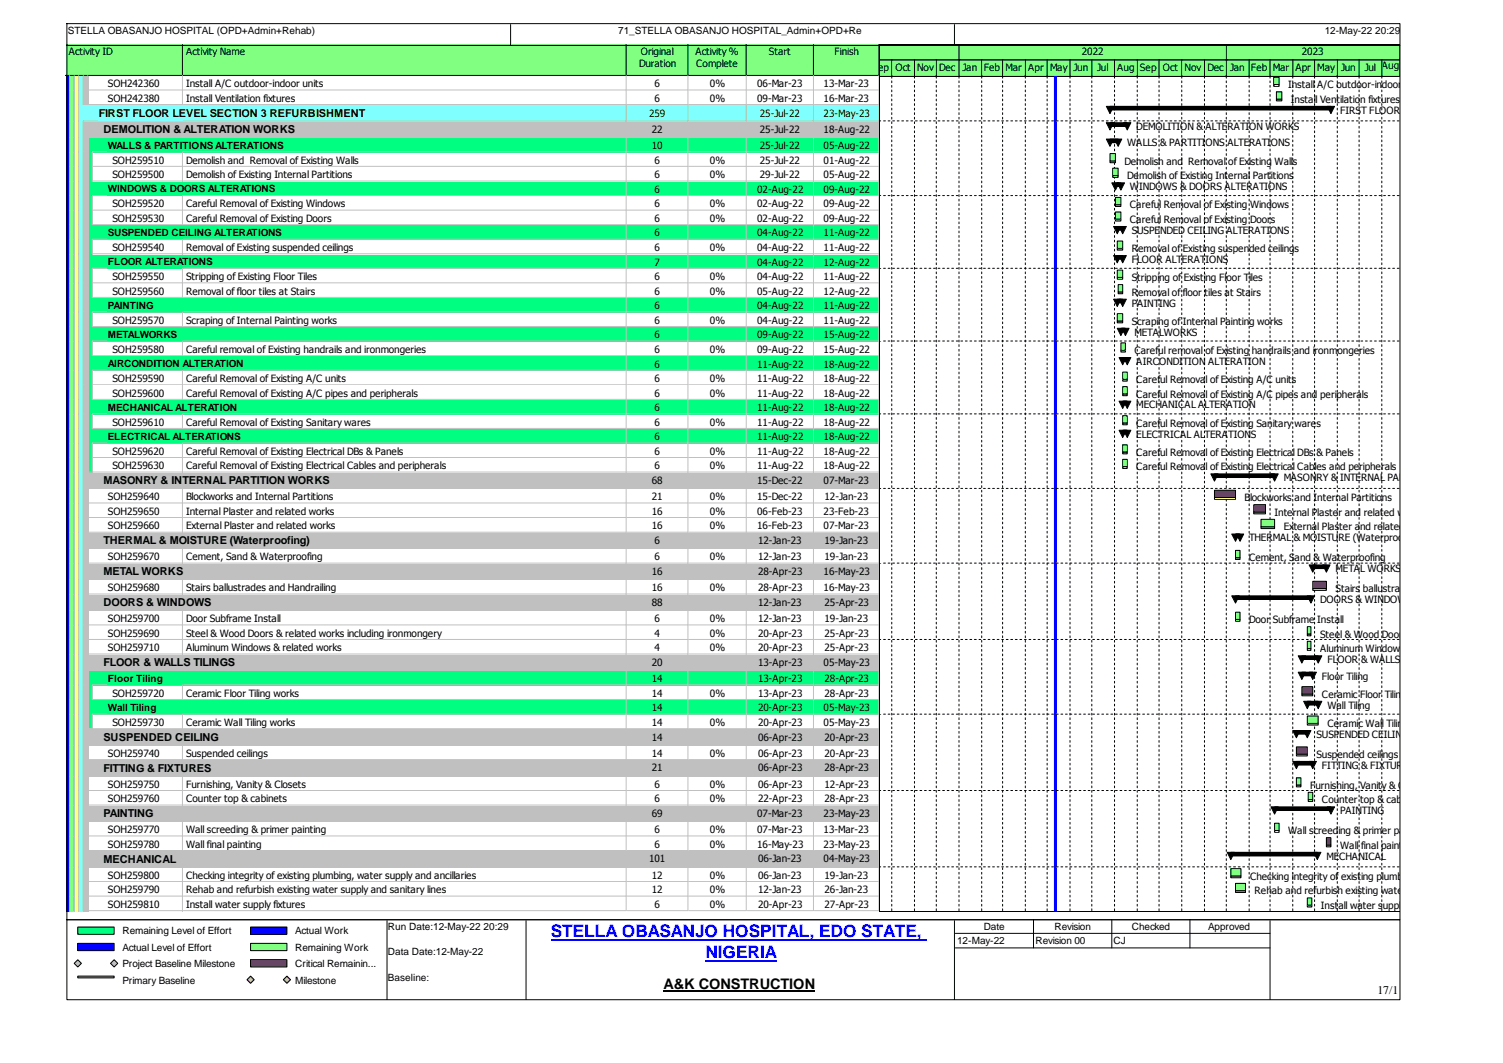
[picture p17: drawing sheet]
<svg xmlns="http://www.w3.org/2000/svg" width="420mm" height="297mm" viewBox="0 0 420 297" stroke-linecap="round" stroke-linejoin="round" font-family="sans-serif">
<defs><g id="words">
<g font-size="4.8" fill="#00f">
<text x="154" y="261.8">STELLA OBASANJO HOSPITAL, EDO STATE,</text>
<text x="197.2" y="267.7">NIGERIA</text>
</g>
<text font-size="4.1" x="185.5" y="276.4">A&amp;K CONSTRUCTION</text>
<text font-size="3.3" x="385.1" y="277.6">17/1</text>
<g font-size="3.1">
<text x="27.6" y="32.6">FIRST FLOOR LEVEL SECTION 3 REFURBISHMENT</text>
<text x="28.9" y="37.2">DEMOLITION &amp; ALTERATION WORKS</text>
<text x="28.9" y="135.3">MASONRY &amp; INTERNAL PARTITION WORKS</text>
<text x="28.9" y="152.1">THERMAL &amp; MOISTURE (Waterproofing)</text>
<text x="28.9" y="160.7">METAL WORKS</text>
<text x="28.9" y="169.3">DOORS &amp; WINDOWS</text>
<text x="28.9" y="186.1">FLOOR &amp; WALLS TILINGS</text>
<text x="28.9" y="207">SUSPENDED CEILING</text>
<text x="28.9" y="215.6">FITTING &amp; FIXTURES</text>
<text x="28.9" y="228.3">PAINTING</text>
<text x="28.9" y="241">MECHANICAL</text>
</g>
<g font-size="2.8">
<text x="19" y="9.4">STELLA OBASANJO HOSPITAL (OPD+Admin+Rehab)</text>
<text x="172.8" y="9.4">71_STELLA OBASANJO HOSPITAL_Admin+OPD+Re</text>
<text x="370.3" y="9.4">12-May-22 20:29</text>
<text x="19.2" y="15.5">Activity ID</text>
<text x="52" y="15.5">Activity Name</text>
<text x="179.1" y="15.5">Original</text>
<text x="194.4" y="15.5">Activity %</text>
<text x="215" y="15.5">Start</text>
<text x="233.3" y="15.5">Finish</text>
<text x="302.4" y="15.5">2022</text>
<text x="363.9" y="15.5">2023</text>
<text x="178.6" y="18.8">Duration</text>
<text x="194.6" y="18.8">Complete</text>
<text x="244" y="19.8">Sep</text>
<text x="250.3" y="19.8">Oct</text>
<text x="256.4" y="19.8">Nov</text>
<text x="262.5" y="19.8">Dec</text>
<text x="269.1" y="19.8">Jan</text>
<text x="275" y="19.8">Feb</text>
<text x="281.1" y="19.8">Mar</text>
<text x="287.4" y="19.8">Apr</text>
<text x="293.5" y="19.8">May</text>
<text x="300.1" y="19.8">Jun</text>
<text x="306.7" y="19.8">Jul</text>
<text x="312.3" y="19.8">Aug</text>
<text x="318.7" y="19.8">Sep</text>
<text x="325.1" y="19.8">Oct</text>
<text x="331.2" y="19.8">Nov</text>
<text x="337.5" y="19.8">Dec</text>
<text x="343.9" y="19.8">Jan</text>
<text x="349.7" y="19.8">Feb</text>
<text x="355.8" y="19.8">Mar</text>
<text x="362.1" y="19.8">Apr</text>
<text x="368.2" y="19.8">May</text>
<text x="374.9" y="19.8">Jun</text>
<text x="381.5" y="19.8">Jul</text>
<text x="386.3" y="19.3">Aug</text>
<text x="30.2" y="24.4">SOH242360</text>
<text x="30.2" y="28.5">SOH242380</text>
<text x="52" y="24.4">Install A/C outdoor-indoor units</text>
<text x="52" y="28.5">Install Ventilation fixtures</text>
<text x="183" y="24.4">6</text>
<text x="183" y="28.5">6</text>
<text x="198.4" y="24.4">0%</text>
<text x="198.4" y="28.5">0%</text>
<text x="211.7" y="24.4">06-Mar-23</text>
<text x="211.7" y="28.5">09-Mar-23</text>
<text x="230.2" y="24.4">13-Mar-23</text>
<text x="230.2" y="28.5">16-Mar-23</text>
<text x="360.1" y="24.6">Install A/C outdoor-indoor units</text>
<text x="360.9" y="28.7">Install Ventilation fixtures</text>
<text x="181.4" y="32.6">259</text>
<text x="212.4" y="32.6">25-Jul-22</text>
<text x="230.2" y="32.6">23-May-23</text>
<text x="374.6" y="31.8">FIRST FLOOR LEVEL SECTION 3 REFUR</text>
<text x="30.2" y="41.5">WALLS &amp; PARTITIONS ALTERATIONS</text>
<text x="182.2" y="37.1">22</text>
<text x="182.2" y="41.7">10</text>
<text x="212.4" y="37.1">25-Jul-22</text>
<text x="212.4" y="41.7">25-Jul-22</text>
<text x="230.2" y="37.1">18-Aug-22</text>
<text x="230.2" y="41.7">05-Aug-22</text>
<text x="315.1" y="40.9">WALLS &amp; PARTITIONS ALTERATIONS</text>
<text x="317.7" y="36.4">DEMOLITION &amp; ALTERATION WORKS</text>
<text x="31.4" y="45.8">SOH259510</text>
<text x="52" y="45.8">Demolish and Removal of Existing Walls</text>
<text x="183" y="45.8">6</text>
<text x="198.4" y="45.8">0%</text>
<text x="212.4" y="45.8">25-Jul-22</text>
<text x="230.2" y="45.8">01-Aug-22</text>
<text x="314.4" y="46">Demolish and Removal of Existing Walls</text>
<text x="30.2" y="53.7">WINDOWS &amp; DOORS ALTERATIONS</text>
<text x="31.4" y="49.8">SOH259500</text>
<text x="52" y="49.8">Demolish of Existing Internal Partitions</text>
<text x="183" y="49.8">6</text>
<text x="183" y="53.9">6</text>
<text x="198.4" y="49.8">0%</text>
<text x="211.7" y="53.9">02-Aug-22</text>
<text x="212.4" y="49.8">29-Jul-22</text>
<text x="230.2" y="49.8">05-Aug-22</text>
<text x="230.2" y="53.9">09-Aug-22</text>
<text x="315.1" y="50.1">Demolish of Existing Internal Partitions</text>
<text x="315.9" y="53.1">WINDOWS &amp; DOORS ALTERATIONS</text>
<text x="31.4" y="58">SOH259520</text>
<text x="52" y="58">Careful Removal of Existing Windows</text>
<text x="183" y="58">6</text>
<text x="198.4" y="58">0%</text>
<text x="211.7" y="58">02-Aug-22</text>
<text x="230.2" y="58">09-Aug-22</text>
<text x="315.9" y="58.2">Careful Removal of Existing Windows</text>
<text x="30.2" y="65.9">SUSPENDED CEILING ALTERATIONS</text>
<text x="31.4" y="62">SOH259530</text>
<text x="52" y="62">Careful Removal of Existing Doors</text>
<text x="183" y="62">6</text>
<text x="198.4" y="62">0%</text>
<text x="211.7" y="62">02-Aug-22</text>
<text x="230.2" y="62">09-Aug-22</text>
<text x="315.9" y="62.3">Careful Removal of Existing Doors</text>
<text x="316.4" y="65.3">SUSPENDED CEILING ALTERATIONS</text>
<text x="31.4" y="70.1">SOH259540</text>
<text x="52" y="70.1">Removal of Existing suspended ceilings</text>
<text x="183" y="66.1">6</text>
<text x="183" y="70.1">6</text>
<text x="198.4" y="70.1">0%</text>
<text x="211.7" y="66.1">04-Aug-22</text>
<text x="211.7" y="70.1">04-Aug-22</text>
<text x="230.2" y="66.1">11-Aug-22</text>
<text x="230.2" y="70.1">11-Aug-22</text>
<text x="316.4" y="70.4">Removal of Existing suspended ceilings</text>
<text x="30.2" y="74">FLOOR ALTERATIONS</text>
<text x="183" y="74.2">7</text>
<text x="211.7" y="74.2">04-Aug-22</text>
<text x="230.2" y="74.2">12-Aug-22</text>
<text x="316.4" y="73.4">FLOOR ALTERATIONS</text>
<text x="31.4" y="78.3">SOH259550</text>
<text x="31.4" y="82.4">SOH259560</text>
<text x="52" y="78.3">Stripping of Existing Floor Tiles</text>
<text x="52" y="82.4">Removal of floor tiles at Stairs</text>
<text x="183" y="78.3">6</text>
<text x="183" y="82.4">6</text>
<text x="198.4" y="78.3">0%</text>
<text x="198.4" y="82.4">0%</text>
<text x="211.7" y="78.3">04-Aug-22</text>
<text x="211.7" y="82.4">05-Aug-22</text>
<text x="230.2" y="78.3">11-Aug-22</text>
<text x="230.2" y="82.4">12-Aug-22</text>
<text x="316.4" y="78.6">Stripping of Existing Floor Tiles</text>
<text x="316.4" y="82.6">Removal of floor tiles at Stairs</text>
<text x="30.2" y="86.3">PAINTING</text>
<text x="183" y="86.4">6</text>
<text x="211.7" y="86.4">04-Aug-22</text>
<text x="230.2" y="86.4">11-Aug-22</text>
<text x="316.4" y="85.7">PAINTING</text>
<text x="30.2" y="94.4">METALWORKS</text>
<text x="31.4" y="90.5">SOH259570</text>
<text x="52" y="90.5">Scraping of Internal Painting works</text>
<text x="183" y="90.5">6</text>
<text x="183" y="94.6">6</text>
<text x="198.4" y="90.5">0%</text>
<text x="211.7" y="90.5">04-Aug-22</text>
<text x="211.7" y="94.6">09-Aug-22</text>
<text x="230.2" y="90.5">11-Aug-22</text>
<text x="230.2" y="94.6">15-Aug-22</text>
<text x="316.4" y="90.8">Scraping of Internal Painting works</text>
<text x="317.1" y="93.8">METALWORKS</text>
<text x="31.4" y="98.6">SOH259580</text>
<text x="52" y="98.6">Careful removal of Existing handrails and ironmongeries</text>
<text x="183" y="98.6">6</text>
<text x="198.4" y="98.6">0%</text>
<text x="211.7" y="98.6">09-Aug-22</text>
<text x="230.2" y="98.6">15-Aug-22</text>
<text x="317.1" y="98.9">Careful removal of Existing handrails and ironmongeries</text>
<text x="317.7" y="101.9">AIRCONDITION ALTERATION</text>
<text x="30.2" y="102.5">AIRCONDITION ALTERATION</text>
<text x="31.4" y="106.8">SOH259590</text>
<text x="52" y="106.8">Careful Removal of Existing A/C units</text>
<text x="183" y="102.7">6</text>
<text x="183" y="106.8">6</text>
<text x="198.4" y="106.8">0%</text>
<text x="211.7" y="102.7">11-Aug-22</text>
<text x="211.7" y="106.8">11-Aug-22</text>
<text x="230.2" y="102.7">18-Aug-22</text>
<text x="230.2" y="106.8">18-Aug-22</text>
<text x="317.7" y="107">Careful Removal of Existing A/C units</text>
<text x="31.4" y="110.8">SOH259600</text>
<text x="52" y="110.8">Careful Removal of Existing A/C pipes and peripherals</text>
<text x="183" y="110.8">6</text>
<text x="198.4" y="110.8">0%</text>
<text x="211.7" y="110.8">11-Aug-22</text>
<text x="230.2" y="110.8">18-Aug-22</text>
<text x="317.7" y="111.1">Careful Removal of Existing A/C pipes and peripherals</text>
<text x="30.2" y="114.7">MECHANICAL ALTERATION</text>
<text x="31.4" y="119">SOH259610</text>
<text x="52" y="119">Careful Removal of Existing Sanitary wares</text>
<text x="183" y="114.9">6</text>
<text x="183" y="119">6</text>
<text x="198.4" y="119">0%</text>
<text x="211.7" y="114.9">11-Aug-22</text>
<text x="211.7" y="119">11-Aug-22</text>
<text x="230.2" y="114.9">18-Aug-22</text>
<text x="230.2" y="119">18-Aug-22</text>
<text x="317.7" y="114.1">MECHANICAL ALTERATION</text>
<text x="317.7" y="119.2">Careful Removal of Existing Sanitary wares</text>
<text x="30.2" y="122.9">ELECTRICAL ALTERATIONS</text>
<text x="183" y="123">6</text>
<text x="211.7" y="123">11-Aug-22</text>
<text x="230.2" y="123">18-Aug-22</text>
<text x="317.7" y="122.3">ELECTRICAL ALTERATIONS</text>
<text x="31.4" y="127.1">SOH259620</text>
<text x="31.4" y="131.2">SOH259630</text>
<text x="52" y="127.1">Careful Removal of Existing Electrical DBs &amp; Panels</text>
<text x="52" y="131.2">Careful Removal of Existing Electrical Cables and peripherals</text>
<text x="183" y="127.1">6</text>
<text x="183" y="131.2">6</text>
<text x="198.4" y="127.1">0%</text>
<text x="198.4" y="131.2">0%</text>
<text x="211.7" y="127.1">11-Aug-22</text>
<text x="211.7" y="131.2">11-Aug-22</text>
<text x="230.2" y="127.1">18-Aug-22</text>
<text x="230.2" y="131.2">18-Aug-22</text>
<text x="317.7" y="127.4">Careful Removal of Existing Electrical DBs &amp; Panels</text>
<text x="317.7" y="131.4">Careful Removal of Existing Electrical Cables and peripherals</text>
<text x="182.2" y="135.3">68</text>
<text x="211.7" y="135.3">15-Dec-22</text>
<text x="230.2" y="135.3">07-Mar-23</text>
<text x="358.8" y="134.5">MASONRY &amp; INTERNAL PARTITION WORKS</text>
<text x="30.2" y="139.8">SOH259640</text>
<text x="30.2" y="143.9">SOH259650</text>
<text x="52" y="139.8">Blockworks and Internal Partitions</text>
<text x="52" y="143.9">Internal Plaster and related works</text>
<text x="182.2" y="139.8">21</text>
<text x="182.2" y="143.9">16</text>
<text x="198.4" y="139.8">0%</text>
<text x="198.4" y="143.9">0%</text>
<text x="211.7" y="139.8">15-Dec-22</text>
<text x="211.7" y="143.9">06-Feb-23</text>
<text x="230.2" y="143.9">23-Feb-23</text>
<text x="230.5" y="139.8">12-Jan-23</text>
<text x="347.9" y="140.1">Blockworks and Internal Partitions</text>
<text x="30.2" y="148">SOH259660</text>
<text x="52" y="148">External Plaster and related works</text>
<text x="182.2" y="148">16</text>
<text x="198.4" y="148">0%</text>
<text x="211.7" y="148">16-Feb-23</text>
<text x="230.2" y="148">07-Mar-23</text>
<text x="356.3" y="144.1">Internal Plaster and related works</text>
<text x="358.8" y="148.2">External Plaster and related works</text>
<text x="183" y="152">6</text>
<text x="211.9" y="152">12-Jan-23</text>
<text x="230.5" y="152">19-Jan-23</text>
<text x="349.2" y="151.3">THERMAL &amp; MOISTURE (Waterproofing)</text>
<text x="30.2" y="156.6">SOH259670</text>
<text x="52" y="156.6">Cement, Sand &amp; Waterproofing</text>
<text x="182.2" y="160.7">16</text>
<text x="183" y="156.6">6</text>
<text x="198.4" y="156.6">0%</text>
<text x="211.9" y="156.6">12-Jan-23</text>
<text x="211.9" y="160.7">28-Apr-23</text>
<text x="230.2" y="160.7">16-May-23</text>
<text x="230.5" y="156.6">19-Jan-23</text>
<text x="349.2" y="156.8">Cement, Sand &amp; Waterproofing</text>
<text x="373.4" y="159.9">METAL WORKS</text>
<text x="30.2" y="165.2">SOH259680</text>
<text x="52" y="165.2">Stairs ballustrades and Handrailing</text>
<text x="182.2" y="165.2">16</text>
<text x="198.4" y="165.2">0%</text>
<text x="211.9" y="165.2">28-Apr-23</text>
<text x="230.2" y="165.2">16-May-23</text>
<text x="373.4" y="165.5">Stairs ballustrades and Handrailing</text>
<text x="30.2" y="173.9">SOH259700</text>
<text x="52" y="173.9">Door Subframe Install</text>
<text x="182.2" y="169.3">88</text>
<text x="183" y="173.9">6</text>
<text x="198.4" y="173.9">0%</text>
<text x="211.9" y="169.3">12-Jan-23</text>
<text x="211.9" y="173.9">12-Jan-23</text>
<text x="230.5" y="169.3">25-Apr-23</text>
<text x="230.5" y="173.9">19-Jan-23</text>
<text x="369" y="168.5">DOORS &amp; WINDOWS</text>
<text x="30.2" y="178">SOH259690</text>
<text x="52" y="178">Steel &amp; Wood Doors &amp; related works including ironmongery</text>
<text x="183" y="178">4</text>
<text x="198.4" y="178">0%</text>
<text x="211.9" y="178">20-Apr-23</text>
<text x="230.5" y="178">25-Apr-23</text>
<text x="349.2" y="174.1">Door Subframe Install</text>
<text x="369" y="178.2">Steel &amp; Wood Doors &amp; related works includi</text>
<text x="30.2" y="182">SOH259710</text>
<text x="52" y="182">Aluminum Windows &amp; related works</text>
<text x="183" y="182">4</text>
<text x="198.4" y="182">0%</text>
<text x="211.9" y="182">20-Apr-23</text>
<text x="230.5" y="182">25-Apr-23</text>
<text x="369" y="182.3">Aluminum Windows &amp; related works</text>
<text x="371.1" y="185.3">FLOOR &amp; WALLS TILINGS</text>
<text x="30.2" y="190.5">Floor Tiling</text>
<text x="182.2" y="186.1">20</text>
<text x="182.2" y="190.7">14</text>
<text x="211.9" y="186.1">13-Apr-23</text>
<text x="211.9" y="190.7">13-Apr-23</text>
<text x="230.2" y="186.1">05-May-23</text>
<text x="230.5" y="190.7">28-Apr-23</text>
<text x="369.5" y="189.9">Floor Tiling</text>
<text x="31.4" y="194.7">SOH259720</text>
<text x="52" y="194.7">Ceramic Floor Tiling works</text>
<text x="182.2" y="194.7">14</text>
<text x="198.4" y="194.7">0%</text>
<text x="211.9" y="194.7">13-Apr-23</text>
<text x="230.5" y="194.7">28-Apr-23</text>
<text x="369.5" y="195">Ceramic Floor Tiling works</text>
<text x="30.2" y="198.6">Wall Tiling</text>
<text x="31.4" y="202.9">SOH259730</text>
<text x="52" y="202.9">Ceramic Wall Tiling works</text>
<text x="182.2" y="198.8">14</text>
<text x="182.2" y="202.9">14</text>
<text x="198.4" y="202.9">0%</text>
<text x="211.9" y="198.8">20-Apr-23</text>
<text x="211.9" y="202.9">20-Apr-23</text>
<text x="230.2" y="198.8">05-May-23</text>
<text x="230.2" y="202.9">05-May-23</text>
<text x="371.1" y="198">Wall Tiling</text>
<text x="371.1" y="203.1">Ceramic Wall Tiling works</text>
<text x="182.2" y="206.9">14</text>
<text x="211.9" y="206.9">06-Apr-23</text>
<text x="230.5" y="206.9">20-Apr-23</text>
<text x="368" y="206.2">SUSPENDED CEILING</text>
<text x="30.2" y="211.5">SOH259740</text>
<text x="52" y="211.5">Suspended ceilings</text>
<text x="182.2" y="211.5">14</text>
<text x="182.2" y="215.6">21</text>
<text x="198.4" y="211.5">0%</text>
<text x="211.9" y="211.5">06-Apr-23</text>
<text x="211.9" y="215.6">06-Apr-23</text>
<text x="230.5" y="211.5">20-Apr-23</text>
<text x="230.5" y="215.6">28-Apr-23</text>
<text x="368" y="211.8">Suspended ceilings</text>
<text x="369.5" y="214.8">FITTING &amp; FIXTURES</text>
<text x="30.2" y="220.1">SOH259750</text>
<text x="52" y="220.1">Furnishing, Vanity &amp; Closets</text>
<text x="183" y="220.1">6</text>
<text x="198.4" y="220.1">0%</text>
<text x="211.9" y="220.1">06-Apr-23</text>
<text x="230.5" y="220.1">12-Apr-23</text>
<text x="366.2" y="220.4">Furnishing, Vanity &amp; Closets</text>
<text x="30.2" y="224.2">SOH259760</text>
<text x="52" y="224.2">Counter top &amp; cabinets</text>
<text x="183" y="224.2">6</text>
<text x="198.4" y="224.2">0%</text>
<text x="211.9" y="224.2">22-Apr-23</text>
<text x="230.5" y="224.2">28-Apr-23</text>
<text x="369.5" y="224.5">Counter top &amp; cabinets</text>
<text x="374.6" y="227.5">PAINTING</text>
<text x="30.2" y="232.9">SOH259770</text>
<text x="52" y="232.9">Wall screeding &amp; primer painting</text>
<text x="182.2" y="228.3">69</text>
<text x="183" y="232.9">6</text>
<text x="198.4" y="232.9">0%</text>
<text x="211.7" y="228.3">07-Mar-23</text>
<text x="211.7" y="232.9">07-Mar-23</text>
<text x="230.2" y="228.3">23-May-23</text>
<text x="230.2" y="232.9">13-Mar-23</text>
<text x="360.1" y="233.1">Wall screeding &amp; primer painting</text>
<text x="30.2" y="236.9">SOH259780</text>
<text x="52" y="236.9">Wall final painting</text>
<text x="183" y="236.9">6</text>
<text x="198.4" y="236.9">0%</text>
<text x="211.7" y="236.9">16-May-23</text>
<text x="230.2" y="236.9">23-May-23</text>
<text x="374.6" y="237.2">Wall final painting</text>
<text x="30.2" y="245.6">SOH259800</text>
<text x="52" y="245.6">Checking integrity of existing plumbing, water supply and ancillaries</text>
<text x="181.4" y="241">101</text>
<text x="182.2" y="245.6">12</text>
<text x="198.4" y="245.6">0%</text>
<text x="211.9" y="241">06-Jan-23</text>
<text x="211.9" y="245.6">06-Jan-23</text>
<text x="230.2" y="241">04-May-23</text>
<text x="230.5" y="245.6">19-Jan-23</text>
<text x="349.5" y="245.8">Checking integrity of existing plumbing, water supply and an</text>
<text x="370.8" y="240.2">MECHANICAL</text>
<text x="30.2" y="249.6">SOH259790</text>
<text x="52" y="249.6">Rehab and refurbish existing water supply and sanitary lines</text>
<text x="182.2" y="249.6">12</text>
<text x="198.4" y="249.6">0%</text>
<text x="211.9" y="249.6">12-Jan-23</text>
<text x="230.5" y="249.6">26-Jan-23</text>
<text x="350.7" y="249.9">Rehab and refurbish existing water supply and sanitary line</text>
<text x="30.2" y="253.7">SOH259810</text>
<text x="52" y="253.7">Install water supply fixtures</text>
<text x="183" y="253.7">6</text>
<text x="198.4" y="253.7">0%</text>
<text x="211.9" y="253.7">20-Apr-23</text>
<text x="230.5" y="253.7">27-Apr-23</text>
<text x="369.3" y="254">Install water supply fixtures</text>
<text x="34.2" y="261.1">Remaining Level of Effort</text>
<text x="82.5" y="261.1">Actual Work</text>
<text x="108.4" y="259.8">Run Date:12-May-22 20:29</text>
<text x="267.6" y="263.9">12-May-22</text>
<text x="275" y="259.8">Date</text>
<text x="289.5" y="263.9">Revision 00</text>
<text x="294.8" y="259.8">Revision</text>
<text x="311.3" y="263.9">CJ</text>
<text x="316.4" y="259.8">Checked</text>
<text x="337.8" y="259.8">Approved</text>
<text x="34.2" y="265.6">Actual Level of Effort</text>
<text x="82.5" y="265.6">Remaining Work</text>
<text x="108.4" y="266.9">Data Date:12-May-22</text>
<text x="34.2" y="270.2">Project Baseline Milestone</text>
<text x="34.2" y="274.8">Primary Baseline</text>
<text x="82.5" y="270.2">Critical Remainin...</text>
<text x="82.5" y="274.8">Milestone</text>
<text x="108.4" y="274.1">Baseline:</text>
</g>
</g></defs>
<path d="M18.4 12.4h32.9v8.9h-32.9z" fill="#80ff80"/>
<path d="M51 12.4v8.7h-32.8" fill="none" stroke="#000" stroke-width=".28"/>
<path d="M51.3 12.4h124v8.9h-124z" fill="#80ff80"/>
<path d="M175 12.4v8.7h-124" fill="none" stroke="#000" stroke-width=".28"/>
<path d="M175.3 12.4h17.3v8.9h-17.3z" fill="#80ff80"/>
<path d="M192.3 12.4v8.7h-17.3" fill="none" stroke="#000" stroke-width=".28"/>
<path d="M192.6 12.4h16.3v8.9h-16.3z" fill="#80ff80"/>
<path d="M208.6 12.4v8.7h-16.3" fill="none" stroke="#000" stroke-width=".28"/>
<path d="M208.9 12.4h18.8v8.9h-18.8z" fill="#80ff80"/>
<path d="M227.4 12.4v8.7h-18.8" fill="none" stroke="#000" stroke-width=".28"/>
<path d="M227.7 12.4h18.3v8.9h-18.3z" fill="#80ff80"/>
<path d="M245.7 12.4v8.7h-18.3" fill="none" stroke="#000" stroke-width=".28"/>
<path d="M18.4 21.3h1.3v4.1h-1.3z" fill="#00f"/>
<path d="M19.5 21.1v4.3" fill="none" stroke="#c0c0c0" stroke-width=".28"/>
<path d="M19.7 21.3h1.3v4.1h-1.3z" fill="#80ff80"/>
<path d="M20.7 21.1v4.3" fill="none" stroke="#c0c0c0" stroke-width=".28"/>
<path d="M21 21.3h1.3v4.1h-1.3z" fill="#ffff80"/>
<path d="M22 21.1v4.3" fill="none" stroke="#c0c0c0" stroke-width=".28"/>
<path d="M22.3 21.3h1.2v4.1h-1.2z" fill="#80ffff"/>
<path d="M23.3 21.1v4.3" fill="none" stroke="#c0c0c0" stroke-width=".28"/>
<path d="M23.5 21.3h1.3v4.1h-1.3z" fill="#c0c0c0"/>
<path d="M24.5 21.1v4.3" fill="none" stroke="#c0c0c0" stroke-width=".28"/>
<path d="M24.8 21.3h26.5v4.1h-26.5z" fill="#fff"/>
<path d="M24.5 25.1h26.8M51 21.1v4.3" fill="none" stroke="#c0c0c0" stroke-width=".28"/>
<g fill="#fff">
<path d="M51.3 21.3h124v4.1h-124z"/>
<path d="M51.8 21.6h122.8v3.6h-122.8z"/>
</g>
<path d="M175 21.1v4h-123.7" fill="none" stroke="#c0c0c0" stroke-width=".28"/>
<g fill="#fff">
<path d="M175.3 21.3h17.3v4.1h-17.3z"/>
<path d="M175.8 21.6h16v3.6h-16z"/>
</g>
<path d="M192.3 21.1v4h-17" fill="none" stroke="#c0c0c0" stroke-width=".28"/>
<g fill="#fff">
<path d="M192.6 21.3h16.3v4.1h-16.3z"/>
<path d="M193.1 21.6h15v3.6h-15z"/>
</g>
<path d="M208.6 21.1v4h-16" fill="none" stroke="#c0c0c0" stroke-width=".28"/>
<g fill="#fff">
<path d="M208.9 21.3h18.8v4.1h-18.8z"/>
<path d="M209.4 21.6h17.5v3.6h-17.5z"/>
</g>
<path d="M227.4 21.1v4h-18.5" fill="none" stroke="#c0c0c0" stroke-width=".28"/>
<g fill="#fff">
<path d="M227.7 21.3h18.3v4.1h-18.3z"/>
<path d="M228.2 21.6h17v3.6h-17z"/>
</g>
<path d="M245.7 21.1v4h-18" fill="none" stroke="#c0c0c0" stroke-width=".28"/>
<path d="M18.4 25.4h1.3v4.1h-1.3z" fill="#00f"/>
<path d="M19.5 25.1v4.4" fill="none" stroke="#c0c0c0" stroke-width=".28"/>
<path d="M19.7 25.4h1.3v4.1h-1.3z" fill="#80ff80"/>
<path d="M20.7 25.1v4.4" fill="none" stroke="#c0c0c0" stroke-width=".28"/>
<path d="M21 25.4h1.3v4.1h-1.3z" fill="#ffff80"/>
<path d="M22 25.1v4.4" fill="none" stroke="#c0c0c0" stroke-width=".28"/>
<path d="M22.3 25.4h1.2v4.1h-1.2z" fill="#80ffff"/>
<path d="M23.3 25.1v4.4" fill="none" stroke="#c0c0c0" stroke-width=".28"/>
<path d="M23.5 25.4h1.3v4.1h-1.3z" fill="#c0c0c0"/>
<path d="M23.3 29.2h1.5M24.5 25.1v4.4" fill="none" stroke="#c0c0c0" stroke-width=".28"/>
<path d="M24.8 25.4h26.5v4.1h-26.5z" fill="#fff"/>
<path d="M24.5 29.2h26.8M51 25.1v4.4" fill="none" stroke="#c0c0c0" stroke-width=".28"/>
<g fill="#fff">
<path d="M51.3 25.4h124v4.1h-124z"/>
<path d="M51.8 25.7h122.8v3.6h-122.8z"/>
</g>
<path d="M175 25.1v4.1h-123.7" fill="none" stroke="#c0c0c0" stroke-width=".28"/>
<g fill="#fff">
<path d="M175.3 25.4h17.3v4.1h-17.3z"/>
<path d="M175.8 25.7h16v3.6h-16z"/>
</g>
<path d="M192.3 25.1v4.1h-17" fill="none" stroke="#c0c0c0" stroke-width=".28"/>
<g fill="#fff">
<path d="M192.6 25.4h16.3v4.1h-16.3z"/>
<path d="M193.1 25.7h15v3.6h-15z"/>
</g>
<path d="M208.6 25.1v4.1h-16" fill="none" stroke="#c0c0c0" stroke-width=".28"/>
<g fill="#fff">
<path d="M208.9 25.4h18.8v4.1h-18.8z"/>
<path d="M209.4 25.7h17.5v3.6h-17.5z"/>
</g>
<path d="M227.4 25.1v4.1h-18.5" fill="none" stroke="#c0c0c0" stroke-width=".28"/>
<g fill="#fff">
<path d="M227.7 25.4h18.3v4.1h-18.3z"/>
<path d="M228.2 25.7h17v3.6h-17z"/>
</g>
<path d="M245.7 25.1v4.1h-18" fill="none" stroke="#c0c0c0" stroke-width=".28"/>
<path d="M18.4 29.5h1.3v4.6h-1.3z" fill="#00f"/>
<path d="M19.5 29.2v4.8" fill="none" stroke="#c0c0c0" stroke-width=".28"/>
<path d="M19.7 29.5h1.3v4.6h-1.3z" fill="#80ff80"/>
<path d="M20.7 29.2v4.8" fill="none" stroke="#c0c0c0" stroke-width=".28"/>
<path d="M21 29.5h1.3v4.6h-1.3z" fill="#ffff80"/>
<path d="M22 29.2v4.8" fill="none" stroke="#c0c0c0" stroke-width=".28"/>
<path d="M22.3 29.5h29v4.6h-29z" fill="#80ffff"/>
<path d="M23.3 33.8h28" fill="none" stroke="#c0c0c0" stroke-width=".28"/>
<g fill="#80ffff">
<path d="M51.3 29.5h124v4.6h-124z"/>
<path d="M27.4 29.8h147.2v4h-147.2z"/>
</g>
<path d="M175 29.2v4.6h-123.7" fill="none" stroke="#c0c0c0" stroke-width=".28"/>
<g fill="#80ffff">
<path d="M175.3 29.5h17.3v4.6h-17.3z"/>
<path d="M175.8 29.8h16v4h-16z"/>
</g>
<path d="M192.3 29.2v4.6h-17" fill="none" stroke="#c0c0c0" stroke-width=".28"/>
<path d="M192.6 29.5h16.3v4.6h-16.3z" fill="#80ffff"/>
<path d="M208.6 29.2v4.6h-16" fill="none" stroke="#c0c0c0" stroke-width=".28"/>
<g fill="#80ffff">
<path d="M208.9 29.5h18.8v4.6h-18.8z"/>
<path d="M209.4 29.8h17.5v4h-17.5z"/>
</g>
<path d="M227.4 29.2v4.6h-18.5" fill="none" stroke="#c0c0c0" stroke-width=".28"/>
<g fill="#80ffff">
<path d="M227.7 29.5h18.3v4.6h-18.3z"/>
<path d="M228.2 29.8h17v4h-17z"/>
</g>
<path d="M245.7 29.2v4.6h-18" fill="none" stroke="#c0c0c0" stroke-width=".28"/>
<path d="M18.4 34.1h1.3v4.6h-1.3z" fill="#00f"/>
<path d="M19.5 33.8v4.8" fill="none" stroke="#c0c0c0" stroke-width=".28"/>
<path d="M19.7 34.1h1.3v4.6h-1.3z" fill="#80ff80"/>
<path d="M20.7 33.8v4.8" fill="none" stroke="#c0c0c0" stroke-width=".28"/>
<path d="M21 34.1h1.3v4.6h-1.3z" fill="#ffff80"/>
<path d="M22 33.8v4.8" fill="none" stroke="#c0c0c0" stroke-width=".28"/>
<path d="M22.3 34.1h1.2v4.6h-1.2z" fill="#80ffff"/>
<path d="M23.3 33.8v4.8" fill="none" stroke="#c0c0c0" stroke-width=".28"/>
<path d="M23.5 34.1h27.8v4.6h-27.8z" fill="#c0c0c0"/>
<path d="M24.5 38.4h26.8" fill="none" stroke="#c0c0c0" stroke-width=".28"/>
<g fill="#c0c0c0">
<path d="M51.3 34.1h124v4.6h-124z"/>
<path d="M28.6 34.3h146v4.1h-146z"/>
</g>
<path d="M175 33.8v4.6h-123.7" fill="none" stroke="#c0c0c0" stroke-width=".28"/>
<g fill="#c0c0c0">
<path d="M175.3 34.1h17.3v4.6h-17.3z"/>
<path d="M175.8 34.3h16v4.1h-16z"/>
</g>
<path d="M192.3 33.8v4.6h-17" fill="none" stroke="#c0c0c0" stroke-width=".28"/>
<path d="M192.6 34.1h16.3v4.6h-16.3z" fill="#c0c0c0"/>
<path d="M208.6 33.8v4.6h-16" fill="none" stroke="#c0c0c0" stroke-width=".28"/>
<g fill="#c0c0c0">
<path d="M208.9 34.1h18.8v4.6h-18.8z"/>
<path d="M209.4 34.3h17.5v4.1h-17.5z"/>
</g>
<path d="M227.4 33.8v4.6h-18.5" fill="none" stroke="#c0c0c0" stroke-width=".28"/>
<g fill="#c0c0c0">
<path d="M227.7 34.1h18.3v4.6h-18.3z"/>
<path d="M228.2 34.3h17v4.1h-17z"/>
</g>
<path d="M245.7 33.8v4.6h-18" fill="none" stroke="#c0c0c0" stroke-width=".28"/>
<path d="M18.4 38.7h1.3v4h-1.3z" fill="#00f"/>
<path d="M19.5 38.4v4.3" fill="none" stroke="#c0c0c0" stroke-width=".28"/>
<path d="M19.7 38.7h1.3v4h-1.3z" fill="#80ff80"/>
<path d="M20.7 38.4v4.3" fill="none" stroke="#c0c0c0" stroke-width=".28"/>
<path d="M21 38.7h1.3v4h-1.3z" fill="#ffff80"/>
<path d="M22 38.4v4.3" fill="none" stroke="#c0c0c0" stroke-width=".28"/>
<path d="M22.3 38.7h1.2v4h-1.2z" fill="#80ffff"/>
<path d="M23.3 38.4v4.3" fill="none" stroke="#c0c0c0" stroke-width=".28"/>
<path d="M23.5 38.7h1.3v4h-1.3z" fill="#c0c0c0"/>
<path d="M24.5 38.4v4.3" fill="none" stroke="#c0c0c0" stroke-width=".28"/>
<path d="M24.8 38.7h26.5v4h-26.5z" fill="#00ff80"/>
<path d="M25.8 42.4h25.5" fill="none" stroke="#c0c0c0" stroke-width=".28"/>
<g fill="#00ff80">
<path d="M51.3 38.7h124v4h-124z"/>
<path d="M29.9 38.9h144.7v3.6h-144.7z"/>
</g>
<path d="M175 38.4v4h-123.7" fill="none" stroke="#c0c0c0" stroke-width=".28"/>
<g fill="#00ff80">
<path d="M175.3 38.7h17.3v4h-17.3z"/>
<path d="M175.8 38.9h16v3.6h-16z"/>
</g>
<path d="M192.3 38.4v4h-17" fill="none" stroke="#c0c0c0" stroke-width=".28"/>
<path d="M192.6 38.7h16.3v4h-16.3z" fill="#00ff80"/>
<path d="M208.6 38.4v4h-16" fill="none" stroke="#c0c0c0" stroke-width=".28"/>
<g fill="#00ff80">
<path d="M208.9 38.7h18.8v4h-18.8z"/>
<path d="M209.4 38.9h17.5v3.6h-17.5z"/>
</g>
<path d="M227.4 38.4v4h-18.5" fill="none" stroke="#c0c0c0" stroke-width=".28"/>
<g fill="#00ff80">
<path d="M227.7 38.7h18.3v4h-18.3z"/>
<path d="M228.2 38.9h17v3.6h-17z"/>
</g>
<path d="M245.7 38.4v4h-18" fill="none" stroke="#c0c0c0" stroke-width=".28"/>
<path d="M18.4 42.7h1.3v4.1h-1.3z" fill="#00f"/>
<path d="M19.5 42.4v4.3" fill="none" stroke="#c0c0c0" stroke-width=".28"/>
<path d="M19.7 42.7h1.3v4.1h-1.3z" fill="#80ff80"/>
<path d="M20.7 42.4v4.3" fill="none" stroke="#c0c0c0" stroke-width=".28"/>
<path d="M21 42.7h1.3v4.1h-1.3z" fill="#ffff80"/>
<path d="M22 42.4v4.3" fill="none" stroke="#c0c0c0" stroke-width=".28"/>
<path d="M22.3 42.7h1.2v4.1h-1.2z" fill="#80ffff"/>
<path d="M23.3 42.4v4.3" fill="none" stroke="#c0c0c0" stroke-width=".28"/>
<path d="M23.5 42.7h1.3v4.1h-1.3z" fill="#c0c0c0"/>
<path d="M24.5 42.4v4.3" fill="none" stroke="#c0c0c0" stroke-width=".28"/>
<path d="M24.8 42.7h1.3v4.1h-1.3z" fill="#00ff80"/>
<path d="M25.8 42.4v4.3" fill="none" stroke="#c0c0c0" stroke-width=".28"/>
<path d="M26.1 42.7h25.2v4.1h-25.2z" fill="#fff"/>
<path d="M25.8 46.5h25.5M51 42.4v4.3" fill="none" stroke="#c0c0c0" stroke-width=".28"/>
<g fill="#fff">
<path d="M51.3 42.7h124v4.1h-124z"/>
<path d="M51.8 43h122.8v3.5h-122.8z"/>
</g>
<path d="M175 42.4v4.1h-123.7" fill="none" stroke="#c0c0c0" stroke-width=".28"/>
<g fill="#fff">
<path d="M175.3 42.7h17.3v4.1h-17.3z"/>
<path d="M175.8 43h16v3.5h-16z"/>
</g>
<path d="M192.3 42.4v4.1h-17" fill="none" stroke="#c0c0c0" stroke-width=".28"/>
<g fill="#fff">
<path d="M192.6 42.7h16.3v4.1h-16.3z"/>
<path d="M193.1 43h15v3.5h-15z"/>
</g>
<path d="M208.6 42.4v4.1h-16" fill="none" stroke="#c0c0c0" stroke-width=".28"/>
<g fill="#fff">
<path d="M208.9 42.7h18.8v4.1h-18.8z"/>
<path d="M209.4 43h17.5v3.5h-17.5z"/>
</g>
<path d="M227.4 42.4v4.1h-18.5" fill="none" stroke="#c0c0c0" stroke-width=".28"/>
<g fill="#fff">
<path d="M227.7 42.7h18.3v4.1h-18.3z"/>
<path d="M228.2 43h17v3.5h-17z"/>
</g>
<path d="M245.7 42.4v4.1h-18" fill="none" stroke="#c0c0c0" stroke-width=".28"/>
<path d="M18.4 46.8h1.3v4h-1.3z" fill="#00f"/>
<path d="M19.5 46.5v4.3" fill="none" stroke="#c0c0c0" stroke-width=".28"/>
<path d="M19.7 46.8h1.3v4h-1.3z" fill="#80ff80"/>
<path d="M20.7 46.5v4.3" fill="none" stroke="#c0c0c0" stroke-width=".28"/>
<path d="M21 46.8h1.3v4h-1.3z" fill="#ffff80"/>
<path d="M22 46.5v4.3" fill="none" stroke="#c0c0c0" stroke-width=".28"/>
<path d="M22.3 46.8h1.2v4h-1.2z" fill="#80ffff"/>
<path d="M23.3 46.5v4.3" fill="none" stroke="#c0c0c0" stroke-width=".28"/>
<path d="M23.5 46.8h1.3v4h-1.3z" fill="#c0c0c0"/>
<path d="M24.5 46.5v4.3" fill="none" stroke="#c0c0c0" stroke-width=".28"/>
<path d="M24.8 46.8h1.3v4h-1.3z" fill="#00ff80"/>
<path d="M25.8 46.5v4.3" fill="none" stroke="#c0c0c0" stroke-width=".28"/>
<path d="M26.1 46.8h25.2v4h-25.2z" fill="#fff"/>
<path d="M25.8 50.6h25.5M51 46.5v4.3" fill="none" stroke="#c0c0c0" stroke-width=".28"/>
<g fill="#fff">
<path d="M51.3 46.8h124v4h-124z"/>
<path d="M51.8 47h122.8v3.6h-122.8z"/>
</g>
<path d="M175 46.5v4.1h-123.7" fill="none" stroke="#c0c0c0" stroke-width=".28"/>
<g fill="#fff">
<path d="M175.3 46.8h17.3v4h-17.3z"/>
<path d="M175.8 47h16v3.6h-16z"/>
</g>
<path d="M192.3 46.5v4.1h-17" fill="none" stroke="#c0c0c0" stroke-width=".28"/>
<g fill="#fff">
<path d="M192.6 46.8h16.3v4h-16.3z"/>
<path d="M193.1 47h15v3.6h-15z"/>
</g>
<path d="M208.6 46.5v4.1h-16" fill="none" stroke="#c0c0c0" stroke-width=".28"/>
<g fill="#fff">
<path d="M208.9 46.8h18.8v4h-18.8z"/>
<path d="M209.4 47h17.5v3.6h-17.5z"/>
</g>
<path d="M227.4 46.5v4.1h-18.5" fill="none" stroke="#c0c0c0" stroke-width=".28"/>
<g fill="#fff">
<path d="M227.7 46.8h18.3v4h-18.3z"/>
<path d="M228.2 47h17v3.6h-17z"/>
</g>
<path d="M245.7 46.5v4.1h-18" fill="none" stroke="#c0c0c0" stroke-width=".28"/>
<path d="M18.4 50.8h1.3v4.1h-1.3z" fill="#00f"/>
<path d="M19.5 50.6v4.3" fill="none" stroke="#c0c0c0" stroke-width=".28"/>
<path d="M19.7 50.8h1.3v4.1h-1.3z" fill="#80ff80"/>
<path d="M20.7 50.6v4.3" fill="none" stroke="#c0c0c0" stroke-width=".28"/>
<path d="M21 50.8h1.3v4.1h-1.3z" fill="#ffff80"/>
<path d="M22 50.6v4.3" fill="none" stroke="#c0c0c0" stroke-width=".28"/>
<path d="M22.3 50.8h1.2v4.1h-1.2z" fill="#80ffff"/>
<path d="M23.3 50.6v4.3" fill="none" stroke="#c0c0c0" stroke-width=".28"/>
<path d="M23.5 50.8h1.3v4.1h-1.3z" fill="#c0c0c0"/>
<path d="M24.5 50.6v4.3" fill="none" stroke="#c0c0c0" stroke-width=".28"/>
<path d="M24.8 50.8h26.5v4.1h-26.5z" fill="#00ff80"/>
<path d="M25.8 54.7h25.5" fill="none" stroke="#c0c0c0" stroke-width=".28"/>
<g fill="#00ff80">
<path d="M51.3 50.8h124v4.1h-124z"/>
<path d="M29.9 51.1h144.7v3.6h-144.7z"/>
</g>
<path d="M175 50.6v4.1h-123.7" fill="none" stroke="#c0c0c0" stroke-width=".28"/>
<g fill="#00ff80">
<path d="M175.3 50.8h17.3v4.1h-17.3z"/>
<path d="M175.8 51.1h16v3.6h-16z"/>
</g>
<path d="M192.3 50.6v4.1h-17" fill="none" stroke="#c0c0c0" stroke-width=".28"/>
<path d="M192.6 50.8h16.3v4.1h-16.3z" fill="#00ff80"/>
<path d="M208.6 50.6v4.1h-16" fill="none" stroke="#c0c0c0" stroke-width=".28"/>
<g fill="#00ff80">
<path d="M208.9 50.8h18.8v4.1h-18.8z"/>
<path d="M209.4 51.1h17.5v3.6h-17.5z"/>
</g>
<path d="M227.4 50.6v4.1h-18.5" fill="none" stroke="#c0c0c0" stroke-width=".28"/>
<g fill="#00ff80">
<path d="M227.7 50.8h18.3v4.1h-18.3z"/>
<path d="M228.2 51.1h17v3.6h-17z"/>
</g>
<path d="M245.7 50.6v4.1h-18" fill="none" stroke="#c0c0c0" stroke-width=".28"/>
<path d="M18.4 54.9h1.3v4.1h-1.3z" fill="#00f"/>
<path d="M19.5 54.7v4.3" fill="none" stroke="#c0c0c0" stroke-width=".28"/>
<path d="M19.7 54.9h1.3v4.1h-1.3z" fill="#80ff80"/>
<path d="M20.7 54.7v4.3" fill="none" stroke="#c0c0c0" stroke-width=".28"/>
<path d="M21 54.9h1.3v4.1h-1.3z" fill="#ffff80"/>
<path d="M22 54.7v4.3" fill="none" stroke="#c0c0c0" stroke-width=".28"/>
<path d="M22.3 54.9h1.2v4.1h-1.2z" fill="#80ffff"/>
<path d="M23.3 54.7v4.3" fill="none" stroke="#c0c0c0" stroke-width=".28"/>
<path d="M23.5 54.9h1.3v4.1h-1.3z" fill="#c0c0c0"/>
<path d="M24.5 54.7v4.3" fill="none" stroke="#c0c0c0" stroke-width=".28"/>
<path d="M24.8 54.9h1.3v4.1h-1.3z" fill="#00ff80"/>
<path d="M25.8 54.7v4.3" fill="none" stroke="#c0c0c0" stroke-width=".28"/>
<path d="M26.1 54.9h25.2v4.1h-25.2z" fill="#fff"/>
<path d="M25.8 58.7h25.5M51 54.7v4.3" fill="none" stroke="#c0c0c0" stroke-width=".28"/>
<g fill="#fff">
<path d="M51.3 54.9h124v4.1h-124z"/>
<path d="M51.8 55.2h122.8v3.5h-122.8z"/>
</g>
<path d="M175 54.7v4h-123.7" fill="none" stroke="#c0c0c0" stroke-width=".28"/>
<g fill="#fff">
<path d="M175.3 54.9h17.3v4.1h-17.3z"/>
<path d="M175.8 55.2h16v3.5h-16z"/>
</g>
<path d="M192.3 54.7v4h-17" fill="none" stroke="#c0c0c0" stroke-width=".28"/>
<g fill="#fff">
<path d="M192.6 54.9h16.3v4.1h-16.3z"/>
<path d="M193.1 55.2h15v3.5h-15z"/>
</g>
<path d="M208.6 54.7v4h-16" fill="none" stroke="#c0c0c0" stroke-width=".28"/>
<g fill="#fff">
<path d="M208.9 54.9h18.8v4.1h-18.8z"/>
<path d="M209.4 55.2h17.5v3.5h-17.5z"/>
</g>
<path d="M227.4 54.7v4h-18.5" fill="none" stroke="#c0c0c0" stroke-width=".28"/>
<g fill="#fff">
<path d="M227.7 54.9h18.3v4.1h-18.3z"/>
<path d="M228.2 55.2h17v3.5h-17z"/>
</g>
<path d="M245.7 54.7v4h-18" fill="none" stroke="#c0c0c0" stroke-width=".28"/>
<path d="M18.4 59h1.3v4h-1.3z" fill="#00f"/>
<path d="M19.5 58.7v4.3" fill="none" stroke="#c0c0c0" stroke-width=".28"/>
<path d="M19.7 59h1.3v4h-1.3z" fill="#80ff80"/>
<path d="M20.7 58.7v4.3" fill="none" stroke="#c0c0c0" stroke-width=".28"/>
<path d="M21 59h1.3v4h-1.3z" fill="#ffff80"/>
<path d="M22 58.7v4.3" fill="none" stroke="#c0c0c0" stroke-width=".28"/>
<path d="M22.3 59h1.2v4h-1.2z" fill="#80ffff"/>
<path d="M23.3 58.7v4.3" fill="none" stroke="#c0c0c0" stroke-width=".28"/>
<path d="M23.5 59h1.3v4h-1.3z" fill="#c0c0c0"/>
<path d="M24.5 58.7v4.3" fill="none" stroke="#c0c0c0" stroke-width=".28"/>
<path d="M24.8 59h1.3v4h-1.3z" fill="#00ff80"/>
<path d="M25.8 58.7v4.3" fill="none" stroke="#c0c0c0" stroke-width=".28"/>
<path d="M26.1 59h25.2v4h-25.2z" fill="#fff"/>
<path d="M51 58.7v4.3M25.8 62.8h25.5" fill="none" stroke="#c0c0c0" stroke-width=".28"/>
<g fill="#fff">
<path d="M51.3 59h124v4h-124z"/>
<path d="M51.8 59.2h122.8v3.6h-122.8z"/>
</g>
<path d="M175 58.7v4.1h-123.7" fill="none" stroke="#c0c0c0" stroke-width=".28"/>
<g fill="#fff">
<path d="M175.3 59h17.3v4h-17.3z"/>
<path d="M175.8 59.2h16v3.6h-16z"/>
</g>
<path d="M192.3 58.7v4.1h-17" fill="none" stroke="#c0c0c0" stroke-width=".28"/>
<g fill="#fff">
<path d="M192.6 59h16.3v4h-16.3z"/>
<path d="M193.1 59.2h15v3.6h-15z"/>
</g>
<path d="M208.6 58.7v4.1h-16" fill="none" stroke="#c0c0c0" stroke-width=".28"/>
<g fill="#fff">
<path d="M208.9 59h18.8v4h-18.8z"/>
<path d="M209.4 59.2h17.5v3.6h-17.5z"/>
</g>
<path d="M227.4 58.7v4.1h-18.5" fill="none" stroke="#c0c0c0" stroke-width=".28"/>
<g fill="#fff">
<path d="M227.7 59h18.3v4h-18.3z"/>
<path d="M228.2 59.2h17v3.6h-17z"/>
</g>
<path d="M245.7 58.7v4.1h-18" fill="none" stroke="#c0c0c0" stroke-width=".28"/>
<path d="M18.4 63h1.3v4.1h-1.3z" fill="#00f"/>
<path d="M19.5 62.8v4.3" fill="none" stroke="#c0c0c0" stroke-width=".28"/>
<path d="M19.7 63h1.3v4.1h-1.3z" fill="#80ff80"/>
<path d="M20.7 62.8v4.3" fill="none" stroke="#c0c0c0" stroke-width=".28"/>
<path d="M21 63h1.3v4.1h-1.3z" fill="#ffff80"/>
<path d="M22 62.8v4.3" fill="none" stroke="#c0c0c0" stroke-width=".28"/>
<path d="M22.3 63h1.2v4.1h-1.2z" fill="#80ffff"/>
<path d="M23.3 62.8v4.3" fill="none" stroke="#c0c0c0" stroke-width=".28"/>
<path d="M23.5 63h1.3v4.1h-1.3z" fill="#c0c0c0"/>
<path d="M24.5 62.8v4.3" fill="none" stroke="#c0c0c0" stroke-width=".28"/>
<path d="M24.8 63h26.5v4.1h-26.5z" fill="#00ff80"/>
<path d="M25.8 66.8h25.5" fill="none" stroke="#c0c0c0" stroke-width=".28"/>
<g fill="#00ff80">
<path d="M51.3 63h124v4.1h-124z"/>
<path d="M29.9 63.3h144.7v3.5h-144.7z"/>
</g>
<path d="M175 62.8v4h-123.7" fill="none" stroke="#c0c0c0" stroke-width=".28"/>
<g fill="#00ff80">
<path d="M175.3 63h17.3v4.1h-17.3z"/>
<path d="M175.8 63.3h16v3.5h-16z"/>
</g>
<path d="M192.3 62.8v4h-17" fill="none" stroke="#c0c0c0" stroke-width=".28"/>
<path d="M192.6 63h16.3v4.1h-16.3z" fill="#00ff80"/>
<path d="M208.6 62.8v4h-16" fill="none" stroke="#c0c0c0" stroke-width=".28"/>
<g fill="#00ff80">
<path d="M208.9 63h18.8v4.1h-18.8z"/>
<path d="M209.4 63.3h17.5v3.5h-17.5z"/>
</g>
<path d="M227.4 62.8v4h-18.5" fill="none" stroke="#c0c0c0" stroke-width=".28"/>
<g fill="#00ff80">
<path d="M227.7 63h18.3v4.1h-18.3z"/>
<path d="M228.2 63.3h17v3.5h-17z"/>
</g>
<path d="M245.7 62.8v4h-18" fill="none" stroke="#c0c0c0" stroke-width=".28"/>
<path d="M18.4 67.1h1.3v4.1h-1.3z" fill="#00f"/>
<path d="M19.5 66.8v4.4" fill="none" stroke="#c0c0c0" stroke-width=".28"/>
<path d="M19.7 67.1h1.3v4.1h-1.3z" fill="#80ff80"/>
<path d="M20.7 66.8v4.4" fill="none" stroke="#c0c0c0" stroke-width=".28"/>
<path d="M21 67.1h1.3v4.1h-1.3z" fill="#ffff80"/>
<path d="M22 66.8v4.4" fill="none" stroke="#c0c0c0" stroke-width=".28"/>
<path d="M22.3 67.1h1.2v4.1h-1.2z" fill="#80ffff"/>
<path d="M23.3 66.8v4.4" fill="none" stroke="#c0c0c0" stroke-width=".28"/>
<path d="M23.5 67.1h1.3v4.1h-1.3z" fill="#c0c0c0"/>
<path d="M24.5 66.8v4.4" fill="none" stroke="#c0c0c0" stroke-width=".28"/>
<path d="M24.8 67.1h1.3v4.1h-1.3z" fill="#00ff80"/>
<path d="M25.8 66.8v4.4" fill="none" stroke="#c0c0c0" stroke-width=".28"/>
<path d="M26.1 67.1h25.2v4.1h-25.2z" fill="#fff"/>
<path d="M25.8 70.9h25.5M51 66.8v4.4" fill="none" stroke="#c0c0c0" stroke-width=".28"/>
<g fill="#fff">
<path d="M51.3 67.1h124v4.1h-124z"/>
<path d="M51.8 67.4h122.8v3.5h-122.8z"/>
</g>
<path d="M175 66.8v4.1h-123.7" fill="none" stroke="#c0c0c0" stroke-width=".28"/>
<g fill="#fff">
<path d="M175.3 67.1h17.3v4.1h-17.3z"/>
<path d="M175.8 67.4h16v3.5h-16z"/>
</g>
<path d="M192.3 66.8v4.1h-17" fill="none" stroke="#c0c0c0" stroke-width=".28"/>
<g fill="#fff">
<path d="M192.6 67.1h16.3v4.1h-16.3z"/>
<path d="M193.1 67.4h15v3.5h-15z"/>
</g>
<path d="M208.6 66.8v4.1h-16" fill="none" stroke="#c0c0c0" stroke-width=".28"/>
<g fill="#fff">
<path d="M208.9 67.1h18.8v4.1h-18.8z"/>
<path d="M209.4 67.4h17.5v3.5h-17.5z"/>
</g>
<path d="M227.4 66.8v4.1h-18.5" fill="none" stroke="#c0c0c0" stroke-width=".28"/>
<g fill="#fff">
<path d="M227.7 67.1h18.3v4.1h-18.3z"/>
<path d="M228.2 67.4h17v3.5h-17z"/>
</g>
<path d="M245.7 66.8v4.1h-18" fill="none" stroke="#c0c0c0" stroke-width=".28"/>
<path d="M18.4 71.2h1.3v4.1h-1.3z" fill="#00f"/>
<path d="M19.5 70.9v4.3" fill="none" stroke="#c0c0c0" stroke-width=".28"/>
<path d="M19.7 71.2h1.3v4.1h-1.3z" fill="#80ff80"/>
<path d="M20.7 70.9v4.3" fill="none" stroke="#c0c0c0" stroke-width=".28"/>
<path d="M21 71.2h1.3v4.1h-1.3z" fill="#ffff80"/>
<path d="M22 70.9v4.3" fill="none" stroke="#c0c0c0" stroke-width=".28"/>
<path d="M22.3 71.2h1.2v4.1h-1.2z" fill="#80ffff"/>
<path d="M23.3 70.9v4.3" fill="none" stroke="#c0c0c0" stroke-width=".28"/>
<path d="M23.5 71.2h1.3v4.1h-1.3z" fill="#c0c0c0"/>
<path d="M24.5 70.9v4.3" fill="none" stroke="#c0c0c0" stroke-width=".28"/>
<path d="M24.8 71.2h26.5v4.1h-26.5z" fill="#00ff80"/>
<path d="M25.8 75h25.5" fill="none" stroke="#c0c0c0" stroke-width=".28"/>
<g fill="#00ff80">
<path d="M51.3 71.2h124v4.1h-124z"/>
<path d="M29.9 71.4h144.7v3.6h-144.7z"/>
</g>
<path d="M175 70.9v4.1h-123.7" fill="none" stroke="#c0c0c0" stroke-width=".28"/>
<g fill="#00ff80">
<path d="M175.3 71.2h17.3v4.1h-17.3z"/>
<path d="M175.8 71.4h16v3.6h-16z"/>
</g>
<path d="M192.3 70.9v4.1h-17" fill="none" stroke="#c0c0c0" stroke-width=".28"/>
<path d="M192.6 71.2h16.3v4.1h-16.3z" fill="#00ff80"/>
<path d="M208.6 70.9v4.1h-16" fill="none" stroke="#c0c0c0" stroke-width=".28"/>
<g fill="#00ff80">
<path d="M208.9 71.2h18.8v4.1h-18.8z"/>
<path d="M209.4 71.4h17.5v3.6h-17.5z"/>
</g>
<path d="M227.4 70.9v4.1h-18.5" fill="none" stroke="#c0c0c0" stroke-width=".28"/>
<g fill="#00ff80">
<path d="M227.7 71.2h18.3v4.1h-18.3z"/>
<path d="M228.2 71.4h17v3.6h-17z"/>
</g>
<path d="M245.7 70.9v4.1h-18" fill="none" stroke="#c0c0c0" stroke-width=".28"/>
<path d="M18.4 75.3h1.3v4h-1.3z" fill="#00f"/>
<path d="M19.5 75v4.3" fill="none" stroke="#c0c0c0" stroke-width=".28"/>
<path d="M19.7 75.3h1.3v4h-1.3z" fill="#80ff80"/>
<path d="M20.7 75v4.3" fill="none" stroke="#c0c0c0" stroke-width=".28"/>
<path d="M21 75.3h1.3v4h-1.3z" fill="#ffff80"/>
<path d="M22 75v4.3" fill="none" stroke="#c0c0c0" stroke-width=".28"/>
<path d="M22.3 75.3h1.2v4h-1.2z" fill="#80ffff"/>
<path d="M23.3 75v4.3" fill="none" stroke="#c0c0c0" stroke-width=".28"/>
<path d="M23.5 75.3h1.3v4h-1.3z" fill="#c0c0c0"/>
<path d="M24.5 75v4.3" fill="none" stroke="#c0c0c0" stroke-width=".28"/>
<path d="M24.8 75.3h1.3v4h-1.3z" fill="#00ff80"/>
<path d="M25.8 75v4.3" fill="none" stroke="#c0c0c0" stroke-width=".28"/>
<path d="M26.1 75.3h25.2v4h-25.2z" fill="#fff"/>
<path d="M25.8 79h25.5M51 75v4.3" fill="none" stroke="#c0c0c0" stroke-width=".28"/>
<g fill="#fff">
<path d="M51.3 75.3h124v4h-124z"/>
<path d="M51.8 75.5h122.8v3.6h-122.8z"/>
</g>
<path d="M175 75v4h-123.7" fill="none" stroke="#c0c0c0" stroke-width=".28"/>
<g fill="#fff">
<path d="M175.3 75.3h17.3v4h-17.3z"/>
<path d="M175.8 75.5h16v3.6h-16z"/>
</g>
<path d="M192.3 75v4h-17" fill="none" stroke="#c0c0c0" stroke-width=".28"/>
<g fill="#fff">
<path d="M192.6 75.3h16.3v4h-16.3z"/>
<path d="M193.1 75.5h15v3.6h-15z"/>
</g>
<path d="M208.6 75v4h-16" fill="none" stroke="#c0c0c0" stroke-width=".28"/>
<g fill="#fff">
<path d="M208.9 75.3h18.8v4h-18.8z"/>
<path d="M209.4 75.5h17.5v3.6h-17.5z"/>
</g>
<path d="M227.4 75v4h-18.5" fill="none" stroke="#c0c0c0" stroke-width=".28"/>
<g fill="#fff">
<path d="M227.7 75.3h18.3v4h-18.3z"/>
<path d="M228.2 75.5h17v3.6h-17z"/>
</g>
<path d="M245.7 75v4h-18" fill="none" stroke="#c0c0c0" stroke-width=".28"/>
<path d="M18.4 79.3h1.3v4.1h-1.3z" fill="#00f"/>
<path d="M19.5 79v4.4" fill="none" stroke="#c0c0c0" stroke-width=".28"/>
<path d="M19.7 79.3h1.3v4.1h-1.3z" fill="#80ff80"/>
<path d="M20.7 79v4.4" fill="none" stroke="#c0c0c0" stroke-width=".28"/>
<path d="M21 79.3h1.3v4.1h-1.3z" fill="#ffff80"/>
<path d="M22 79v4.4" fill="none" stroke="#c0c0c0" stroke-width=".28"/>
<path d="M22.3 79.3h1.2v4.1h-1.2z" fill="#80ffff"/>
<path d="M23.3 79v4.4" fill="none" stroke="#c0c0c0" stroke-width=".28"/>
<path d="M23.5 79.3h1.3v4.1h-1.3z" fill="#c0c0c0"/>
<path d="M24.5 79v4.4" fill="none" stroke="#c0c0c0" stroke-width=".28"/>
<path d="M24.8 79.3h1.3v4.1h-1.3z" fill="#00ff80"/>
<path d="M25.8 79v4.4" fill="none" stroke="#c0c0c0" stroke-width=".28"/>
<path d="M26.1 79.3h25.2v4.1h-25.2z" fill="#fff"/>
<path d="M51 79v4.4M25.8 83.1h25.5" fill="none" stroke="#c0c0c0" stroke-width=".28"/>
<g fill="#fff">
<path d="M51.3 79.3h124v4.1h-124z"/>
<path d="M51.8 79.6h122.8v3.5h-122.8z"/>
</g>
<path d="M175 79v4.1h-123.7" fill="none" stroke="#c0c0c0" stroke-width=".28"/>
<g fill="#fff">
<path d="M175.3 79.3h17.3v4.1h-17.3z"/>
<path d="M175.8 79.6h16v3.5h-16z"/>
</g>
<path d="M192.3 79v4.1h-17" fill="none" stroke="#c0c0c0" stroke-width=".28"/>
<g fill="#fff">
<path d="M192.6 79.3h16.3v4.1h-16.3z"/>
<path d="M193.1 79.6h15v3.5h-15z"/>
</g>
<path d="M208.6 79v4.1h-16" fill="none" stroke="#c0c0c0" stroke-width=".28"/>
<g fill="#fff">
<path d="M208.9 79.3h18.8v4.1h-18.8z"/>
<path d="M209.4 79.6h17.5v3.5h-17.5z"/>
</g>
<path d="M227.4 79v4.1h-18.5" fill="none" stroke="#c0c0c0" stroke-width=".28"/>
<g fill="#fff">
<path d="M227.7 79.3h18.3v4.1h-18.3z"/>
<path d="M228.2 79.6h17v3.5h-17z"/>
</g>
<path d="M245.7 79v4.1h-18" fill="none" stroke="#c0c0c0" stroke-width=".28"/>
<path d="M18.4 83.4h1.3v4.1h-1.3z" fill="#00f"/>
<path d="M19.5 83.1v4.3" fill="none" stroke="#c0c0c0" stroke-width=".28"/>
<path d="M19.7 83.4h1.3v4.1h-1.3z" fill="#80ff80"/>
<path d="M20.7 83.1v4.3" fill="none" stroke="#c0c0c0" stroke-width=".28"/>
<path d="M21 83.4h1.3v4.1h-1.3z" fill="#ffff80"/>
<path d="M22 83.1v4.3" fill="none" stroke="#c0c0c0" stroke-width=".28"/>
<path d="M22.3 83.4h1.2v4.1h-1.2z" fill="#80ffff"/>
<path d="M23.3 83.1v4.3" fill="none" stroke="#c0c0c0" stroke-width=".28"/>
<path d="M23.5 83.4h1.3v4.1h-1.3z" fill="#c0c0c0"/>
<path d="M24.5 83.1v4.3" fill="none" stroke="#c0c0c0" stroke-width=".28"/>
<path d="M24.8 83.4h26.5v4.1h-26.5z" fill="#00ff80"/>
<path d="M25.8 87.2h25.5" fill="none" stroke="#c0c0c0" stroke-width=".28"/>
<g fill="#00ff80">
<path d="M51.3 83.4h124v4.1h-124z"/>
<path d="M29.9 83.7h144.7v3.5h-144.7z"/>
</g>
<path d="M175 83.1v4.1h-123.7" fill="none" stroke="#c0c0c0" stroke-width=".28"/>
<g fill="#00ff80">
<path d="M175.3 83.4h17.3v4.1h-17.3z"/>
<path d="M175.8 83.7h16v3.5h-16z"/>
</g>
<path d="M192.3 83.1v4.1h-17" fill="none" stroke="#c0c0c0" stroke-width=".28"/>
<path d="M192.6 83.4h16.3v4.1h-16.3z" fill="#00ff80"/>
<path d="M208.6 83.1v4.1h-16" fill="none" stroke="#c0c0c0" stroke-width=".28"/>
<g fill="#00ff80">
<path d="M208.9 83.4h18.8v4.1h-18.8z"/>
<path d="M209.4 83.7h17.5v3.5h-17.5z"/>
</g>
<path d="M227.4 83.1v4.1h-18.5" fill="none" stroke="#c0c0c0" stroke-width=".28"/>
<g fill="#00ff80">
<path d="M227.7 83.4h18.3v4.1h-18.3z"/>
<path d="M228.2 83.7h17v3.5h-17z"/>
</g>
<path d="M245.7 83.1v4.1h-18" fill="none" stroke="#c0c0c0" stroke-width=".28"/>
<path d="M18.4 87.5h1.3v4h-1.3z" fill="#00f"/>
<path d="M19.5 87.2v4.3" fill="none" stroke="#c0c0c0" stroke-width=".28"/>
<path d="M19.7 87.5h1.3v4h-1.3z" fill="#80ff80"/>
<path d="M20.7 87.2v4.3" fill="none" stroke="#c0c0c0" stroke-width=".28"/>
<path d="M21 87.5h1.3v4h-1.3z" fill="#ffff80"/>
<path d="M22 87.2v4.3" fill="none" stroke="#c0c0c0" stroke-width=".28"/>
<path d="M22.3 87.5h1.2v4h-1.2z" fill="#80ffff"/>
<path d="M23.3 87.2v4.3" fill="none" stroke="#c0c0c0" stroke-width=".28"/>
<path d="M23.5 87.5h1.3v4h-1.3z" fill="#c0c0c0"/>
<path d="M24.5 87.2v4.3" fill="none" stroke="#c0c0c0" stroke-width=".28"/>
<path d="M24.8 87.5h1.3v4h-1.3z" fill="#00ff80"/>
<path d="M25.8 87.2v4.3" fill="none" stroke="#c0c0c0" stroke-width=".28"/>
<path d="M26.1 87.5h25.2v4h-25.2z" fill="#fff"/>
<path d="M25.8 91.2h25.5M51 87.2v4.3" fill="none" stroke="#c0c0c0" stroke-width=".28"/>
<g fill="#fff">
<path d="M51.3 87.5h124v4h-124z"/>
<path d="M51.8 87.7h122.8v3.6h-122.8z"/>
</g>
<path d="M175 87.2v4h-123.7" fill="none" stroke="#c0c0c0" stroke-width=".28"/>
<g fill="#fff">
<path d="M175.3 87.5h17.3v4h-17.3z"/>
<path d="M175.8 87.7h16v3.6h-16z"/>
</g>
<path d="M192.3 87.2v4h-17" fill="none" stroke="#c0c0c0" stroke-width=".28"/>
<g fill="#fff">
<path d="M192.6 87.5h16.3v4h-16.3z"/>
<path d="M193.1 87.7h15v3.6h-15z"/>
</g>
<path d="M208.6 87.2v4h-16" fill="none" stroke="#c0c0c0" stroke-width=".28"/>
<g fill="#fff">
<path d="M208.9 87.5h18.8v4h-18.8z"/>
<path d="M209.4 87.7h17.5v3.6h-17.5z"/>
</g>
<path d="M227.4 87.2v4h-18.5" fill="none" stroke="#c0c0c0" stroke-width=".28"/>
<g fill="#fff">
<path d="M227.7 87.5h18.3v4h-18.3z"/>
<path d="M228.2 87.7h17v3.6h-17z"/>
</g>
<path d="M245.7 87.2v4h-18" fill="none" stroke="#c0c0c0" stroke-width=".28"/>
<path d="M18.4 91.5h1.3v4.1h-1.3z" fill="#00f"/>
<path d="M19.5 91.2v4.3" fill="none" stroke="#c0c0c0" stroke-width=".28"/>
<path d="M19.7 91.5h1.3v4.1h-1.3z" fill="#80ff80"/>
<path d="M20.7 91.2v4.3" fill="none" stroke="#c0c0c0" stroke-width=".28"/>
<path d="M21 91.5h1.3v4.1h-1.3z" fill="#ffff80"/>
<path d="M22 91.2v4.3" fill="none" stroke="#c0c0c0" stroke-width=".28"/>
<path d="M22.3 91.5h1.2v4.1h-1.2z" fill="#80ffff"/>
<path d="M23.3 91.2v4.3" fill="none" stroke="#c0c0c0" stroke-width=".28"/>
<path d="M23.5 91.5h1.3v4.1h-1.3z" fill="#c0c0c0"/>
<path d="M24.5 91.2v4.3" fill="none" stroke="#c0c0c0" stroke-width=".28"/>
<path d="M24.8 91.5h26.5v4.1h-26.5z" fill="#00ff80"/>
<path d="M25.8 95.3h25.5" fill="none" stroke="#c0c0c0" stroke-width=".28"/>
<g fill="#00ff80">
<path d="M51.3 91.5h124v4.1h-124z"/>
<path d="M29.9 91.8h144.7v3.5h-144.7z"/>
</g>
<path d="M175 91.2v4.1h-123.7" fill="none" stroke="#c0c0c0" stroke-width=".28"/>
<g fill="#00ff80">
<path d="M175.3 91.5h17.3v4.1h-17.3z"/>
<path d="M175.8 91.8h16v3.5h-16z"/>
</g>
<path d="M192.3 91.2v4.1h-17" fill="none" stroke="#c0c0c0" stroke-width=".28"/>
<path d="M192.6 91.5h16.3v4.1h-16.3z" fill="#00ff80"/>
<path d="M208.6 91.2v4.1h-16" fill="none" stroke="#c0c0c0" stroke-width=".28"/>
<g fill="#00ff80">
<path d="M208.9 91.5h18.8v4.1h-18.8z"/>
<path d="M209.4 91.8h17.5v3.5h-17.5z"/>
</g>
<path d="M227.4 91.2v4.1h-18.5" fill="none" stroke="#c0c0c0" stroke-width=".28"/>
<g fill="#00ff80">
<path d="M227.7 91.5h18.3v4.1h-18.3z"/>
<path d="M228.2 91.8h17v3.5h-17z"/>
</g>
<path d="M245.7 91.2v4.1h-18" fill="none" stroke="#c0c0c0" stroke-width=".28"/>
<path d="M18.4 95.6h1.3v4.1h-1.3z" fill="#00f"/>
<path d="M19.5 95.3v4.4" fill="none" stroke="#c0c0c0" stroke-width=".28"/>
<path d="M19.7 95.6h1.3v4.1h-1.3z" fill="#80ff80"/>
<path d="M20.7 95.3v4.4" fill="none" stroke="#c0c0c0" stroke-width=".28"/>
<path d="M21 95.6h1.3v4.1h-1.3z" fill="#ffff80"/>
<path d="M22 95.3v4.4" fill="none" stroke="#c0c0c0" stroke-width=".28"/>
<path d="M22.3 95.6h1.2v4.1h-1.2z" fill="#80ffff"/>
<path d="M23.3 95.3v4.4" fill="none" stroke="#c0c0c0" stroke-width=".28"/>
<path d="M23.5 95.6h1.3v4.1h-1.3z" fill="#c0c0c0"/>
<path d="M24.5 95.3v4.4" fill="none" stroke="#c0c0c0" stroke-width=".28"/>
<path d="M24.8 95.6h1.3v4.1h-1.3z" fill="#00ff80"/>
<path d="M25.8 95.3v4.4" fill="none" stroke="#c0c0c0" stroke-width=".28"/>
<path d="M26.1 95.6h25.2v4.1h-25.2z" fill="#fff"/>
<path d="M25.8 99.4h25.5M51 95.3v4.4" fill="none" stroke="#c0c0c0" stroke-width=".28"/>
<g fill="#fff">
<path d="M51.3 95.6h124v4.1h-124z"/>
<path d="M51.8 95.8h122.8v3.6h-122.8z"/>
</g>
<path d="M175 95.3v4.1h-123.7" fill="none" stroke="#c0c0c0" stroke-width=".28"/>
<g fill="#fff">
<path d="M175.3 95.6h17.3v4.1h-17.3z"/>
<path d="M175.8 95.8h16v3.6h-16z"/>
</g>
<path d="M192.3 95.3v4.1h-17" fill="none" stroke="#c0c0c0" stroke-width=".28"/>
<g fill="#fff">
<path d="M192.6 95.6h16.3v4.1h-16.3z"/>
<path d="M193.1 95.8h15v3.6h-15z"/>
</g>
<path d="M208.6 95.3v4.1h-16" fill="none" stroke="#c0c0c0" stroke-width=".28"/>
<g fill="#fff">
<path d="M208.9 95.6h18.8v4.1h-18.8z"/>
<path d="M209.4 95.8h17.5v3.6h-17.5z"/>
</g>
<path d="M227.4 95.3v4.1h-18.5" fill="none" stroke="#c0c0c0" stroke-width=".28"/>
<g fill="#fff">
<path d="M227.7 95.6h18.3v4.1h-18.3z"/>
<path d="M228.2 95.8h17v3.6h-17z"/>
</g>
<path d="M245.7 95.3v4.1h-18" fill="none" stroke="#c0c0c0" stroke-width=".28"/>
<path d="M18.4 99.7h1.3v4h-1.3z" fill="#00f"/>
<path d="M19.5 99.4v4.3" fill="none" stroke="#c0c0c0" stroke-width=".28"/>
<path d="M19.7 99.7h1.3v4h-1.3z" fill="#80ff80"/>
<path d="M20.7 99.4v4.3" fill="none" stroke="#c0c0c0" stroke-width=".28"/>
<path d="M21 99.7h1.3v4h-1.3z" fill="#ffff80"/>
<path d="M22 99.4v4.3" fill="none" stroke="#c0c0c0" stroke-width=".28"/>
<path d="M22.3 99.7h1.2v4h-1.2z" fill="#80ffff"/>
<path d="M23.3 99.4v4.3" fill="none" stroke="#c0c0c0" stroke-width=".28"/>
<path d="M23.5 99.7h1.3v4h-1.3z" fill="#c0c0c0"/>
<path d="M24.5 99.4v4.3" fill="none" stroke="#c0c0c0" stroke-width=".28"/>
<path d="M24.8 99.7h26.5v4h-26.5z" fill="#00ff80"/>
<path d="M25.8 103.5h25.5" fill="none" stroke="#c0c0c0" stroke-width=".28"/>
<g fill="#00ff80">
<path d="M51.3 99.7h124v4h-124z"/>
<path d="M29.9 99.9h144.7v3.6h-144.7z"/>
</g>
<path d="M175 99.4v4.1h-123.7" fill="none" stroke="#c0c0c0" stroke-width=".28"/>
<g fill="#00ff80">
<path d="M175.3 99.7h17.3v4h-17.3z"/>
<path d="M175.8 99.9h16v3.6h-16z"/>
</g>
<path d="M192.3 99.4v4.1h-17" fill="none" stroke="#c0c0c0" stroke-width=".28"/>
<path d="M192.6 99.7h16.3v4h-16.3z" fill="#00ff80"/>
<path d="M208.6 99.4v4.1h-16" fill="none" stroke="#c0c0c0" stroke-width=".28"/>
<g fill="#00ff80">
<path d="M208.9 99.7h18.8v4h-18.8z"/>
<path d="M209.4 99.9h17.5v3.6h-17.5z"/>
</g>
<path d="M227.4 99.4v4.1h-18.5" fill="none" stroke="#c0c0c0" stroke-width=".28"/>
<g fill="#00ff80">
<path d="M227.7 99.7h18.3v4h-18.3z"/>
<path d="M228.2 99.9h17v3.6h-17z"/>
</g>
<path d="M245.7 99.4v4.1h-18" fill="none" stroke="#c0c0c0" stroke-width=".28"/>
<path d="M18.4 103.7h1.3v4.1h-1.3z" fill="#00f"/>
<path d="M19.5 103.5v4.3" fill="none" stroke="#c0c0c0" stroke-width=".28"/>
<path d="M19.7 103.7h1.3v4.1h-1.3z" fill="#80ff80"/>
<path d="M20.7 103.5v4.3" fill="none" stroke="#c0c0c0" stroke-width=".28"/>
<path d="M21 103.7h1.3v4.1h-1.3z" fill="#ffff80"/>
<path d="M22 103.5v4.3" fill="none" stroke="#c0c0c0" stroke-width=".28"/>
<path d="M22.3 103.7h1.2v4.1h-1.2z" fill="#80ffff"/>
<path d="M23.3 103.5v4.3" fill="none" stroke="#c0c0c0" stroke-width=".28"/>
<path d="M23.5 103.7h1.3v4.1h-1.3z" fill="#c0c0c0"/>
<path d="M24.5 103.5v4.3" fill="none" stroke="#c0c0c0" stroke-width=".28"/>
<path d="M24.8 103.7h1.3v4.1h-1.3z" fill="#00ff80"/>
<path d="M25.8 103.5v4.3" fill="none" stroke="#c0c0c0" stroke-width=".28"/>
<path d="M26.1 103.7h25.2v4.1h-25.2z" fill="#fff"/>
<path d="M25.8 107.5h25.5M51 103.5v4.3" fill="none" stroke="#c0c0c0" stroke-width=".28"/>
<g fill="#fff">
<path d="M51.3 103.7h124v4.1h-124z"/>
<path d="M51.8 104h122.8v3.5h-122.8z"/>
</g>
<path d="M175 103.5v4h-123.7" fill="none" stroke="#c0c0c0" stroke-width=".28"/>
<g fill="#fff">
<path d="M175.3 103.7h17.3v4.1h-17.3z"/>
<path d="M175.8 104h16v3.5h-16z"/>
</g>
<path d="M192.3 103.5v4h-17" fill="none" stroke="#c0c0c0" stroke-width=".28"/>
<g fill="#fff">
<path d="M192.6 103.7h16.3v4.1h-16.3z"/>
<path d="M193.1 104h15v3.5h-15z"/>
</g>
<path d="M208.6 103.5v4h-16" fill="none" stroke="#c0c0c0" stroke-width=".28"/>
<g fill="#fff">
<path d="M208.9 103.7h18.8v4.1h-18.8z"/>
<path d="M209.4 104h17.5v3.5h-17.5z"/>
</g>
<path d="M227.4 103.5v4h-18.5" fill="none" stroke="#c0c0c0" stroke-width=".28"/>
<g fill="#fff">
<path d="M227.7 103.7h18.3v4.1h-18.3z"/>
<path d="M228.2 104h17v3.5h-17z"/>
</g>
<path d="M245.7 103.5v4h-18" fill="none" stroke="#c0c0c0" stroke-width=".28"/>
<path d="M18.4 107.8h1.3v4h-1.3z" fill="#00f"/>
<path d="M19.5 107.5v4.3" fill="none" stroke="#c0c0c0" stroke-width=".28"/>
<path d="M19.7 107.8h1.3v4h-1.3z" fill="#80ff80"/>
<path d="M20.7 107.5v4.3" fill="none" stroke="#c0c0c0" stroke-width=".28"/>
<path d="M21 107.8h1.3v4h-1.3z" fill="#ffff80"/>
<path d="M22 107.5v4.3" fill="none" stroke="#c0c0c0" stroke-width=".28"/>
<path d="M22.3 107.8h1.2v4h-1.2z" fill="#80ffff"/>
<path d="M23.3 107.5v4.3" fill="none" stroke="#c0c0c0" stroke-width=".28"/>
<path d="M23.5 107.8h1.3v4h-1.3z" fill="#c0c0c0"/>
<path d="M24.5 107.5v4.3" fill="none" stroke="#c0c0c0" stroke-width=".28"/>
<path d="M24.8 107.8h1.3v4h-1.3z" fill="#00ff80"/>
<path d="M25.8 107.5v4.3" fill="none" stroke="#c0c0c0" stroke-width=".28"/>
<path d="M26.1 107.8h25.2v4h-25.2z" fill="#fff"/>
<path d="M25.8 111.6h25.5M51 107.5v4.3" fill="none" stroke="#c0c0c0" stroke-width=".28"/>
<g fill="#fff">
<path d="M51.3 107.8h124v4h-124z"/>
<path d="M51.8 108h122.8v3.6h-122.8z"/>
</g>
<path d="M175 107.5v4.1h-123.7" fill="none" stroke="#c0c0c0" stroke-width=".28"/>
<g fill="#fff">
<path d="M175.3 107.8h17.3v4h-17.3z"/>
<path d="M175.8 108h16v3.6h-16z"/>
</g>
<path d="M192.3 107.5v4.1h-17" fill="none" stroke="#c0c0c0" stroke-width=".28"/>
<g fill="#fff">
<path d="M192.6 107.8h16.3v4h-16.3z"/>
<path d="M193.1 108h15v3.6h-15z"/>
</g>
<path d="M208.6 107.5v4.1h-16" fill="none" stroke="#c0c0c0" stroke-width=".28"/>
<g fill="#fff">
<path d="M208.9 107.8h18.8v4h-18.8z"/>
<path d="M209.4 108h17.5v3.6h-17.5z"/>
</g>
<path d="M227.4 107.5v4.1h-18.5" fill="none" stroke="#c0c0c0" stroke-width=".28"/>
<g fill="#fff">
<path d="M227.7 107.8h18.3v4h-18.3z"/>
<path d="M228.2 108h17v3.6h-17z"/>
</g>
<path d="M245.7 107.5v4.1h-18" fill="none" stroke="#c0c0c0" stroke-width=".28"/>
<path d="M18.4 111.8h1.3v4.1h-1.3z" fill="#00f"/>
<path d="M19.5 111.6v4.3" fill="none" stroke="#c0c0c0" stroke-width=".28"/>
<path d="M19.7 111.8h1.3v4.1h-1.3z" fill="#80ff80"/>
<path d="M20.7 111.6v4.3" fill="none" stroke="#c0c0c0" stroke-width=".28"/>
<path d="M21 111.8h1.3v4.1h-1.3z" fill="#ffff80"/>
<path d="M22 111.6v4.3" fill="none" stroke="#c0c0c0" stroke-width=".28"/>
<path d="M22.3 111.8h1.2v4.1h-1.2z" fill="#80ffff"/>
<path d="M23.3 111.6v4.3" fill="none" stroke="#c0c0c0" stroke-width=".28"/>
<path d="M23.5 111.8h1.3v4.1h-1.3z" fill="#c0c0c0"/>
<path d="M24.5 111.6v4.3" fill="none" stroke="#c0c0c0" stroke-width=".28"/>
<path d="M24.8 111.8h26.5v4.1h-26.5z" fill="#00ff80"/>
<path d="M25.8 115.7h25.5" fill="none" stroke="#c0c0c0" stroke-width=".28"/>
<g fill="#00ff80">
<path d="M51.3 111.8h124v4.1h-124z"/>
<path d="M29.9 112.1h144.7v3.6h-144.7z"/>
</g>
<path d="M175 111.6v4.1h-123.7" fill="none" stroke="#c0c0c0" stroke-width=".28"/>
<g fill="#00ff80">
<path d="M175.3 111.8h17.3v4.1h-17.3z"/>
<path d="M175.8 112.1h16v3.6h-16z"/>
</g>
<path d="M192.3 111.6v4.1h-17" fill="none" stroke="#c0c0c0" stroke-width=".28"/>
<path d="M192.6 111.8h16.3v4.1h-16.3z" fill="#00ff80"/>
<path d="M208.6 111.6v4.1h-16" fill="none" stroke="#c0c0c0" stroke-width=".28"/>
<g fill="#00ff80">
<path d="M208.9 111.8h18.8v4.1h-18.8z"/>
<path d="M209.4 112.1h17.5v3.6h-17.5z"/>
</g>
<path d="M227.4 111.6v4.1h-18.5" fill="none" stroke="#c0c0c0" stroke-width=".28"/>
<g fill="#00ff80">
<path d="M227.7 111.8h18.3v4.1h-18.3z"/>
<path d="M228.2 112.1h17v3.6h-17z"/>
</g>
<path d="M245.7 111.6v4.1h-18" fill="none" stroke="#c0c0c0" stroke-width=".28"/>
<path d="M18.4 115.9h1.3v4.1h-1.3z" fill="#00f"/>
<path d="M19.5 115.7v4.3" fill="none" stroke="#c0c0c0" stroke-width=".28"/>
<path d="M19.7 115.9h1.3v4.1h-1.3z" fill="#80ff80"/>
<path d="M20.7 115.7v4.3" fill="none" stroke="#c0c0c0" stroke-width=".28"/>
<path d="M21 115.9h1.3v4.1h-1.3z" fill="#ffff80"/>
<path d="M22 115.7v4.3" fill="none" stroke="#c0c0c0" stroke-width=".28"/>
<path d="M22.3 115.9h1.2v4.1h-1.2z" fill="#80ffff"/>
<path d="M23.3 115.7v4.3" fill="none" stroke="#c0c0c0" stroke-width=".28"/>
<path d="M23.5 115.9h1.3v4.1h-1.3z" fill="#c0c0c0"/>
<path d="M24.5 115.7v4.3" fill="none" stroke="#c0c0c0" stroke-width=".28"/>
<path d="M24.8 115.9h1.3v4.1h-1.3z" fill="#00ff80"/>
<path d="M25.8 115.7v4.3" fill="none" stroke="#c0c0c0" stroke-width=".28"/>
<path d="M26.1 115.9h25.2v4.1h-25.2z" fill="#fff"/>
<path d="M25.8 119.7h25.5M51 115.7v4.3" fill="none" stroke="#c0c0c0" stroke-width=".28"/>
<g fill="#fff">
<path d="M51.3 115.9h124v4.1h-124z"/>
<path d="M51.8 116.2h122.8v3.5h-122.8z"/>
</g>
<path d="M175 115.7v4h-123.7" fill="none" stroke="#c0c0c0" stroke-width=".28"/>
<g fill="#fff">
<path d="M175.3 115.9h17.3v4.1h-17.3z"/>
<path d="M175.8 116.2h16v3.5h-16z"/>
</g>
<path d="M192.3 115.7v4h-17" fill="none" stroke="#c0c0c0" stroke-width=".28"/>
<g fill="#fff">
<path d="M192.6 115.9h16.3v4.1h-16.3z"/>
<path d="M193.1 116.2h15v3.5h-15z"/>
</g>
<path d="M208.6 115.7v4h-16" fill="none" stroke="#c0c0c0" stroke-width=".28"/>
<g fill="#fff">
<path d="M208.9 115.9h18.8v4.1h-18.8z"/>
<path d="M209.4 116.2h17.5v3.5h-17.5z"/>
</g>
<path d="M227.4 115.7v4h-18.5" fill="none" stroke="#c0c0c0" stroke-width=".28"/>
<g fill="#fff">
<path d="M227.7 115.9h18.3v4.1h-18.3z"/>
<path d="M228.2 116.2h17v3.5h-17z"/>
</g>
<path d="M245.7 115.7v4h-18" fill="none" stroke="#c0c0c0" stroke-width=".28"/>
<path d="M18.4 120h1.3v4.1h-1.3z" fill="#00f"/>
<path d="M19.5 119.7v4.3" fill="none" stroke="#c0c0c0" stroke-width=".28"/>
<path d="M19.7 120h1.3v4.1h-1.3z" fill="#80ff80"/>
<path d="M20.7 119.7v4.3" fill="none" stroke="#c0c0c0" stroke-width=".28"/>
<path d="M21 120h1.3v4.1h-1.3z" fill="#ffff80"/>
<path d="M22 119.7v4.3" fill="none" stroke="#c0c0c0" stroke-width=".28"/>
<path d="M22.3 120h1.2v4.1h-1.2z" fill="#80ffff"/>
<path d="M23.3 119.7v4.3" fill="none" stroke="#c0c0c0" stroke-width=".28"/>
<path d="M23.5 120h1.3v4.1h-1.3z" fill="#c0c0c0"/>
<path d="M24.5 119.7v4.3" fill="none" stroke="#c0c0c0" stroke-width=".28"/>
<path d="M24.8 120h26.5v4.1h-26.5z" fill="#00ff80"/>
<path d="M25.8 123.8h25.5" fill="none" stroke="#c0c0c0" stroke-width=".28"/>
<g fill="#00ff80">
<path d="M51.3 120h124v4.1h-124z"/>
<path d="M29.9 120.2h144.7v3.6h-144.7z"/>
</g>
<path d="M175 119.7v4.1h-123.7" fill="none" stroke="#c0c0c0" stroke-width=".28"/>
<g fill="#00ff80">
<path d="M175.3 120h17.3v4.1h-17.3z"/>
<path d="M175.8 120.2h16v3.6h-16z"/>
</g>
<path d="M192.3 119.7v4.1h-17" fill="none" stroke="#c0c0c0" stroke-width=".28"/>
<path d="M192.6 120h16.3v4.1h-16.3z" fill="#00ff80"/>
<path d="M208.6 119.7v4.1h-16" fill="none" stroke="#c0c0c0" stroke-width=".28"/>
<g fill="#00ff80">
<path d="M208.9 120h18.8v4.1h-18.8z"/>
<path d="M209.4 120.2h17.5v3.6h-17.5z"/>
</g>
<path d="M227.4 119.7v4.1h-18.5" fill="none" stroke="#c0c0c0" stroke-width=".28"/>
<g fill="#00ff80">
<path d="M227.7 120h18.3v4.1h-18.3z"/>
<path d="M228.2 120.2h17v3.6h-17z"/>
</g>
<path d="M245.7 119.7v4.1h-18" fill="none" stroke="#c0c0c0" stroke-width=".28"/>
<path d="M18.4 124.1h1.3v4h-1.3z" fill="#00f"/>
<path d="M19.5 123.8v4.3" fill="none" stroke="#c0c0c0" stroke-width=".28"/>
<path d="M19.7 124.1h1.3v4h-1.3z" fill="#80ff80"/>
<path d="M20.7 123.8v4.3" fill="none" stroke="#c0c0c0" stroke-width=".28"/>
<path d="M21 124.1h1.3v4h-1.3z" fill="#ffff80"/>
<path d="M22 123.8v4.3" fill="none" stroke="#c0c0c0" stroke-width=".28"/>
<path d="M22.3 124.1h1.2v4h-1.2z" fill="#80ffff"/>
<path d="M23.3 123.8v4.3" fill="none" stroke="#c0c0c0" stroke-width=".28"/>
<path d="M23.5 124.1h1.3v4h-1.3z" fill="#c0c0c0"/>
<path d="M24.5 123.8v4.3" fill="none" stroke="#c0c0c0" stroke-width=".28"/>
<path d="M24.8 124.1h1.3v4h-1.3z" fill="#00ff80"/>
<path d="M25.8 123.8v4.3" fill="none" stroke="#c0c0c0" stroke-width=".28"/>
<path d="M26.1 124.1h25.2v4h-25.2z" fill="#fff"/>
<path d="M25.8 127.8h25.5M51 123.8v4.3" fill="none" stroke="#c0c0c0" stroke-width=".28"/>
<g fill="#fff">
<path d="M51.3 124.1h124v4h-124z"/>
<path d="M51.8 124.3h122.8v3.6h-122.8z"/>
</g>
<path d="M175 123.8v4h-123.7" fill="none" stroke="#c0c0c0" stroke-width=".28"/>
<g fill="#fff">
<path d="M175.3 124.1h17.3v4h-17.3z"/>
<path d="M175.8 124.3h16v3.6h-16z"/>
</g>
<path d="M192.3 123.8v4h-17" fill="none" stroke="#c0c0c0" stroke-width=".28"/>
<g fill="#fff">
<path d="M192.6 124.1h16.3v4h-16.3z"/>
<path d="M193.1 124.3h15v3.6h-15z"/>
</g>
<path d="M208.6 123.8v4h-16" fill="none" stroke="#c0c0c0" stroke-width=".28"/>
<g fill="#fff">
<path d="M208.9 124.1h18.8v4h-18.8z"/>
<path d="M209.4 124.3h17.5v3.6h-17.5z"/>
</g>
<path d="M227.4 123.8v4h-18.5" fill="none" stroke="#c0c0c0" stroke-width=".28"/>
<g fill="#fff">
<path d="M227.7 124.1h18.3v4h-18.3z"/>
<path d="M228.2 124.3h17v3.6h-17z"/>
</g>
<path d="M245.7 123.8v4h-18" fill="none" stroke="#c0c0c0" stroke-width=".28"/>
<path d="M18.4 128.1h1.3v4.1h-1.3z" fill="#00f"/>
<path d="M19.5 127.8v4.4" fill="none" stroke="#c0c0c0" stroke-width=".28"/>
<path d="M19.7 128.1h1.3v4.1h-1.3z" fill="#80ff80"/>
<path d="M20.7 127.8v4.4" fill="none" stroke="#c0c0c0" stroke-width=".28"/>
<path d="M21 128.1h1.3v4.1h-1.3z" fill="#ffff80"/>
<path d="M22 127.8v4.4" fill="none" stroke="#c0c0c0" stroke-width=".28"/>
<path d="M22.3 128.1h1.2v4.1h-1.2z" fill="#80ffff"/>
<path d="M23.3 127.8v4.4" fill="none" stroke="#c0c0c0" stroke-width=".28"/>
<path d="M23.5 128.1h1.3v4.1h-1.3z" fill="#c0c0c0"/>
<path d="M24.5 127.8v4.4" fill="none" stroke="#c0c0c0" stroke-width=".28"/>
<path d="M24.8 128.1h1.3v4.1h-1.3z" fill="#00ff80"/>
<path d="M24.5 131.9h1.6M25.8 127.8v4.4" fill="none" stroke="#c0c0c0" stroke-width=".28"/>
<path d="M26.1 128.1h25.2v4.1h-25.2z" fill="#fff"/>
<path d="M25.8 131.9h25.5M51 127.8v4.4" fill="none" stroke="#c0c0c0" stroke-width=".28"/>
<g fill="#fff">
<path d="M51.3 128.1h124v4.1h-124z"/>
<path d="M51.8 128.4h122.8v3.6h-122.8z"/>
</g>
<path d="M175 127.8v4.1h-123.7" fill="none" stroke="#c0c0c0" stroke-width=".28"/>
<g fill="#fff">
<path d="M175.3 128.1h17.3v4.1h-17.3z"/>
<path d="M175.8 128.4h16v3.6h-16z"/>
</g>
<path d="M192.3 127.8v4.1h-17" fill="none" stroke="#c0c0c0" stroke-width=".28"/>
<g fill="#fff">
<path d="M192.6 128.1h16.3v4.1h-16.3z"/>
<path d="M193.1 128.4h15v3.6h-15z"/>
</g>
<path d="M208.6 127.8v4.1h-16" fill="none" stroke="#c0c0c0" stroke-width=".28"/>
<g fill="#fff">
<path d="M208.9 128.1h18.8v4.1h-18.8z"/>
<path d="M209.4 128.4h17.5v3.6h-17.5z"/>
</g>
<path d="M227.4 127.8v4.1h-18.5" fill="none" stroke="#c0c0c0" stroke-width=".28"/>
<g fill="#fff">
<path d="M227.7 128.1h18.3v4.1h-18.3z"/>
<path d="M228.2 128.4h17v3.6h-17z"/>
</g>
<path d="M245.7 127.8v4.1h-18" fill="none" stroke="#c0c0c0" stroke-width=".28"/>
<path d="M18.4 132.2h1.3v4.6h-1.3z" fill="#00f"/>
<path d="M19.5 131.9v4.8" fill="none" stroke="#c0c0c0" stroke-width=".28"/>
<path d="M19.7 132.2h1.3v4.6h-1.3z" fill="#80ff80"/>
<path d="M20.7 131.9v4.8" fill="none" stroke="#c0c0c0" stroke-width=".28"/>
<path d="M21 132.2h1.3v4.6h-1.3z" fill="#ffff80"/>
<path d="M22 131.9v4.8" fill="none" stroke="#c0c0c0" stroke-width=".28"/>
<path d="M22.3 132.2h1.2v4.6h-1.2z" fill="#80ffff"/>
<path d="M23.3 131.9v4.8" fill="none" stroke="#c0c0c0" stroke-width=".28"/>
<path d="M23.5 132.2h27.8v4.6h-27.8z" fill="#c0c0c0"/>
<path d="M24.5 136.5h26.8" fill="none" stroke="#c0c0c0" stroke-width=".28"/>
<g fill="#c0c0c0">
<path d="M51.3 132.2h124v4.6h-124z"/>
<path d="M28.6 132.5h146v4h-146z"/>
</g>
<path d="M175 131.9v4.6h-123.7" fill="none" stroke="#c0c0c0" stroke-width=".28"/>
<g fill="#c0c0c0">
<path d="M175.3 132.2h17.3v4.6h-17.3z"/>
<path d="M175.8 132.5h16v4h-16z"/>
</g>
<path d="M192.3 131.9v4.6h-17" fill="none" stroke="#c0c0c0" stroke-width=".28"/>
<path d="M192.6 132.2h16.3v4.6h-16.3z" fill="#c0c0c0"/>
<path d="M208.6 131.9v4.6h-16" fill="none" stroke="#c0c0c0" stroke-width=".28"/>
<g fill="#c0c0c0">
<path d="M208.9 132.2h18.8v4.6h-18.8z"/>
<path d="M209.4 132.5h17.5v4h-17.5z"/>
</g>
<path d="M227.4 131.9v4.6h-18.5" fill="none" stroke="#c0c0c0" stroke-width=".28"/>
<g fill="#c0c0c0">
<path d="M227.7 132.2h18.3v4.6h-18.3z"/>
<path d="M228.2 132.5h17v4h-17z"/>
</g>
<path d="M245.7 131.9v4.6h-18" fill="none" stroke="#c0c0c0" stroke-width=".28"/>
<path d="M18.4 136.8h1.3v4h-1.3z" fill="#00f"/>
<path d="M19.5 136.5v4.3" fill="none" stroke="#c0c0c0" stroke-width=".28"/>
<path d="M19.7 136.8h1.3v4h-1.3z" fill="#80ff80"/>
<path d="M20.7 136.5v4.3" fill="none" stroke="#c0c0c0" stroke-width=".28"/>
<path d="M21 136.8h1.3v4h-1.3z" fill="#ffff80"/>
<path d="M22 136.5v4.3" fill="none" stroke="#c0c0c0" stroke-width=".28"/>
<path d="M22.3 136.8h1.2v4h-1.2z" fill="#80ffff"/>
<path d="M23.3 136.5v4.3" fill="none" stroke="#c0c0c0" stroke-width=".28"/>
<path d="M23.5 136.8h1.3v4h-1.3z" fill="#c0c0c0"/>
<path d="M24.5 136.5v4.3" fill="none" stroke="#c0c0c0" stroke-width=".28"/>
<path d="M24.8 136.8h26.5v4h-26.5z" fill="#fff"/>
<path d="M51 136.5v4.3M24.5 140.5h26.8" fill="none" stroke="#c0c0c0" stroke-width=".28"/>
<g fill="#fff">
<path d="M51.3 136.8h124v4h-124z"/>
<path d="M51.8 137h122.8v3.6h-122.8z"/>
</g>
<path d="M175 136.5v4h-123.7" fill="none" stroke="#c0c0c0" stroke-width=".28"/>
<g fill="#fff">
<path d="M175.3 136.8h17.3v4h-17.3z"/>
<path d="M175.8 137h16v3.6h-16z"/>
</g>
<path d="M192.3 136.5v4h-17" fill="none" stroke="#c0c0c0" stroke-width=".28"/>
<g fill="#fff">
<path d="M192.6 136.8h16.3v4h-16.3z"/>
<path d="M193.1 137h15v3.6h-15z"/>
</g>
<path d="M208.6 136.5v4h-16" fill="none" stroke="#c0c0c0" stroke-width=".28"/>
<g fill="#fff">
<path d="M208.9 136.8h18.8v4h-18.8z"/>
<path d="M209.4 137h17.5v3.6h-17.5z"/>
</g>
<path d="M227.4 136.5v4h-18.5" fill="none" stroke="#c0c0c0" stroke-width=".28"/>
<g fill="#fff">
<path d="M227.7 136.8h18.3v4h-18.3z"/>
<path d="M228.2 137h17v3.6h-17z"/>
</g>
<path d="M245.7 136.5v4h-18" fill="none" stroke="#c0c0c0" stroke-width=".28"/>
<path d="M18.4 140.8h1.3v4.1h-1.3z" fill="#00f"/>
<path d="M19.5 140.5v4.4" fill="none" stroke="#c0c0c0" stroke-width=".28"/>
<path d="M19.7 140.8h1.3v4.1h-1.3z" fill="#80ff80"/>
<path d="M20.7 140.5v4.4" fill="none" stroke="#c0c0c0" stroke-width=".28"/>
<path d="M21 140.8h1.3v4.1h-1.3z" fill="#ffff80"/>
<path d="M22 140.5v4.4" fill="none" stroke="#c0c0c0" stroke-width=".28"/>
<path d="M22.3 140.8h1.2v4.1h-1.2z" fill="#80ffff"/>
<path d="M23.3 140.5v4.4" fill="none" stroke="#c0c0c0" stroke-width=".28"/>
<path d="M23.5 140.8h1.3v4.1h-1.3z" fill="#c0c0c0"/>
<path d="M24.5 140.5v4.4" fill="none" stroke="#c0c0c0" stroke-width=".28"/>
<path d="M24.8 140.8h26.5v4.1h-26.5z" fill="#fff"/>
<path d="M24.5 144.6h26.8M51 140.5v4.4" fill="none" stroke="#c0c0c0" stroke-width=".28"/>
<g fill="#fff">
<path d="M51.3 140.8h124v4.1h-124z"/>
<path d="M51.8 141.1h122.8v3.6h-122.8z"/>
</g>
<path d="M175 140.5v4.1h-123.7" fill="none" stroke="#c0c0c0" stroke-width=".28"/>
<g fill="#fff">
<path d="M175.3 140.8h17.3v4.1h-17.3z"/>
<path d="M175.8 141.1h16v3.6h-16z"/>
</g>
<path d="M192.3 140.5v4.1h-17" fill="none" stroke="#c0c0c0" stroke-width=".28"/>
<g fill="#fff">
<path d="M192.6 140.8h16.3v4.1h-16.3z"/>
<path d="M193.1 141.1h15v3.6h-15z"/>
</g>
<path d="M208.6 140.5v4.1h-16" fill="none" stroke="#c0c0c0" stroke-width=".28"/>
<g fill="#fff">
<path d="M208.9 140.8h18.8v4.1h-18.8z"/>
<path d="M209.4 141.1h17.5v3.6h-17.5z"/>
</g>
<path d="M227.4 140.5v4.1h-18.5" fill="none" stroke="#c0c0c0" stroke-width=".28"/>
<g fill="#fff">
<path d="M227.7 140.8h18.3v4.1h-18.3z"/>
<path d="M228.2 141.1h17v3.6h-17z"/>
</g>
<path d="M245.7 140.5v4.1h-18" fill="none" stroke="#c0c0c0" stroke-width=".28"/>
<path d="M18.4 144.9h1.3v4.1h-1.3z" fill="#00f"/>
<path d="M19.5 144.6v4.4" fill="none" stroke="#c0c0c0" stroke-width=".28"/>
<path d="M19.7 144.9h1.3v4.1h-1.3z" fill="#80ff80"/>
<path d="M20.7 144.6v4.4" fill="none" stroke="#c0c0c0" stroke-width=".28"/>
<path d="M21 144.9h1.3v4.1h-1.3z" fill="#ffff80"/>
<path d="M22 144.6v4.4" fill="none" stroke="#c0c0c0" stroke-width=".28"/>
<path d="M22.3 144.9h1.2v4.1h-1.2z" fill="#80ffff"/>
<path d="M23.3 144.6v4.4" fill="none" stroke="#c0c0c0" stroke-width=".28"/>
<path d="M23.5 144.9h1.3v4.1h-1.3z" fill="#c0c0c0"/>
<path d="M24.5 144.6v4.4" fill="none" stroke="#c0c0c0" stroke-width=".28"/>
<path d="M24.8 144.9h26.5v4.1h-26.5z" fill="#fff"/>
<path d="M24.5 148.7h26.8M51 144.6v4.4" fill="none" stroke="#c0c0c0" stroke-width=".28"/>
<g fill="#fff">
<path d="M51.3 144.9h124v4.1h-124z"/>
<path d="M51.8 145.2h122.8v3.5h-122.8z"/>
</g>
<path d="M175 144.6v4.1h-123.7" fill="none" stroke="#c0c0c0" stroke-width=".28"/>
<g fill="#fff">
<path d="M175.3 144.9h17.3v4.1h-17.3z"/>
<path d="M175.8 145.2h16v3.5h-16z"/>
</g>
<path d="M192.3 144.6v4.1h-17" fill="none" stroke="#c0c0c0" stroke-width=".28"/>
<g fill="#fff">
<path d="M192.6 144.9h16.3v4.1h-16.3z"/>
<path d="M193.1 145.2h15v3.5h-15z"/>
</g>
<path d="M208.6 144.6v4.1h-16" fill="none" stroke="#c0c0c0" stroke-width=".28"/>
<g fill="#fff">
<path d="M208.9 144.9h18.8v4.1h-18.8z"/>
<path d="M209.4 145.2h17.5v3.5h-17.5z"/>
</g>
<path d="M227.4 144.6v4.1h-18.5" fill="none" stroke="#c0c0c0" stroke-width=".28"/>
<g fill="#fff">
<path d="M227.7 144.9h18.3v4.1h-18.3z"/>
<path d="M228.2 145.2h17v3.5h-17z"/>
</g>
<path d="M245.7 144.6v4.1h-18" fill="none" stroke="#c0c0c0" stroke-width=".28"/>
<path d="M18.4 149h1.3v4.5h-1.3z" fill="#00f"/>
<path d="M19.5 148.7v4.8" fill="none" stroke="#c0c0c0" stroke-width=".28"/>
<path d="M19.7 149h1.3v4.5h-1.3z" fill="#80ff80"/>
<path d="M20.7 148.7v4.8" fill="none" stroke="#c0c0c0" stroke-width=".28"/>
<path d="M21 149h1.3v4.5h-1.3z" fill="#ffff80"/>
<path d="M22 148.7v4.8" fill="none" stroke="#c0c0c0" stroke-width=".28"/>
<path d="M22.3 149h1.2v4.5h-1.2z" fill="#80ffff"/>
<path d="M23.3 148.7v4.8" fill="none" stroke="#c0c0c0" stroke-width=".28"/>
<path d="M23.5 149h27.8v4.5h-27.8z" fill="#c0c0c0"/>
<path d="M24.5 153.3h26.8" fill="none" stroke="#c0c0c0" stroke-width=".28"/>
<g fill="#c0c0c0">
<path d="M51.3 149h124v4.5h-124z"/>
<path d="M28.6 149.2h146v4.1h-146z"/>
</g>
<path d="M175 148.7v4.6h-123.7" fill="none" stroke="#c0c0c0" stroke-width=".28"/>
<g fill="#c0c0c0">
<path d="M175.3 149h17.3v4.5h-17.3z"/>
<path d="M175.8 149.2h16v4.1h-16z"/>
</g>
<path d="M192.3 148.7v4.6h-17" fill="none" stroke="#c0c0c0" stroke-width=".28"/>
<path d="M192.6 149h16.3v4.5h-16.3z" fill="#c0c0c0"/>
<path d="M208.6 148.7v4.6h-16" fill="none" stroke="#c0c0c0" stroke-width=".28"/>
<g fill="#c0c0c0">
<path d="M208.9 149h18.8v4.5h-18.8z"/>
<path d="M209.4 149.2h17.5v4.1h-17.5z"/>
</g>
<path d="M227.4 148.7v4.6h-18.5" fill="none" stroke="#c0c0c0" stroke-width=".28"/>
<g fill="#c0c0c0">
<path d="M227.7 149h18.3v4.5h-18.3z"/>
<path d="M228.2 149.2h17v4.1h-17z"/>
</g>
<path d="M245.7 148.7v4.6h-18" fill="none" stroke="#c0c0c0" stroke-width=".28"/>
<path d="M18.4 153.5h1.3v4.1h-1.3z" fill="#00f"/>
<path d="M19.5 153.3v4.3" fill="none" stroke="#c0c0c0" stroke-width=".28"/>
<path d="M19.7 153.5h1.3v4.1h-1.3z" fill="#80ff80"/>
<path d="M20.7 153.3v4.3" fill="none" stroke="#c0c0c0" stroke-width=".28"/>
<path d="M21 153.5h1.3v4.1h-1.3z" fill="#ffff80"/>
<path d="M22 153.3v4.3" fill="none" stroke="#c0c0c0" stroke-width=".28"/>
<path d="M22.3 153.5h1.2v4.1h-1.2z" fill="#80ffff"/>
<path d="M23.3 153.3v4.3" fill="none" stroke="#c0c0c0" stroke-width=".28"/>
<path d="M23.5 153.5h1.3v4.1h-1.3z" fill="#c0c0c0"/>
<path d="M24.5 153.3v4.3" fill="none" stroke="#c0c0c0" stroke-width=".28"/>
<path d="M24.8 153.5h26.5v4.1h-26.5z" fill="#fff"/>
<path d="M24.5 157.4h26.8M51 153.3v4.3" fill="none" stroke="#c0c0c0" stroke-width=".28"/>
<g fill="#fff">
<path d="M51.3 153.5h124v4.1h-124z"/>
<path d="M51.8 153.8h122.8v3.6h-122.8z"/>
</g>
<path d="M175 153.3v4.1h-123.7" fill="none" stroke="#c0c0c0" stroke-width=".28"/>
<g fill="#fff">
<path d="M175.3 153.5h17.3v4.1h-17.3z"/>
<path d="M175.8 153.8h16v3.6h-16z"/>
</g>
<path d="M192.3 153.3v4.1h-17" fill="none" stroke="#c0c0c0" stroke-width=".28"/>
<g fill="#fff">
<path d="M192.6 153.5h16.3v4.1h-16.3z"/>
<path d="M193.1 153.8h15v3.6h-15z"/>
</g>
<path d="M208.6 153.3v4.1h-16" fill="none" stroke="#c0c0c0" stroke-width=".28"/>
<g fill="#fff">
<path d="M208.9 153.5h18.8v4.1h-18.8z"/>
<path d="M209.4 153.8h17.5v3.6h-17.5z"/>
</g>
<path d="M227.4 153.3v4.1h-18.5" fill="none" stroke="#c0c0c0" stroke-width=".28"/>
<g fill="#fff">
<path d="M227.7 153.5h18.3v4.1h-18.3z"/>
<path d="M228.2 153.8h17v3.6h-17z"/>
</g>
<path d="M245.7 153.3v4.1h-18" fill="none" stroke="#c0c0c0" stroke-width=".28"/>
<path d="M18.4 157.6h1.3v4.6h-1.3z" fill="#00f"/>
<path d="M19.5 157.4v4.8" fill="none" stroke="#c0c0c0" stroke-width=".28"/>
<path d="M19.7 157.6h1.3v4.6h-1.3z" fill="#80ff80"/>
<path d="M20.7 157.4v4.8" fill="none" stroke="#c0c0c0" stroke-width=".28"/>
<path d="M21 157.6h1.3v4.6h-1.3z" fill="#ffff80"/>
<path d="M22 157.4v4.8" fill="none" stroke="#c0c0c0" stroke-width=".28"/>
<path d="M22.3 157.6h1.2v4.6h-1.2z" fill="#80ffff"/>
<path d="M23.3 157.4v4.8" fill="none" stroke="#c0c0c0" stroke-width=".28"/>
<path d="M23.5 157.6h27.8v4.6h-27.8z" fill="#c0c0c0"/>
<path d="M24.5 161.9h26.8" fill="none" stroke="#c0c0c0" stroke-width=".28"/>
<g fill="#c0c0c0">
<path d="M51.3 157.6h124v4.6h-124z"/>
<path d="M28.6 157.9h146v4h-146z"/>
</g>
<path d="M175 157.4v4.5h-123.7" fill="none" stroke="#c0c0c0" stroke-width=".28"/>
<g fill="#c0c0c0">
<path d="M175.3 157.6h17.3v4.6h-17.3z"/>
<path d="M175.8 157.9h16v4h-16z"/>
</g>
<path d="M192.3 157.4v4.5h-17" fill="none" stroke="#c0c0c0" stroke-width=".28"/>
<path d="M192.6 157.6h16.3v4.6h-16.3z" fill="#c0c0c0"/>
<path d="M208.6 157.4v4.5h-16" fill="none" stroke="#c0c0c0" stroke-width=".28"/>
<g fill="#c0c0c0">
<path d="M208.9 157.6h18.8v4.6h-18.8z"/>
<path d="M209.4 157.9h17.5v4h-17.5z"/>
</g>
<path d="M227.4 157.4v4.5h-18.5" fill="none" stroke="#c0c0c0" stroke-width=".28"/>
<g fill="#c0c0c0">
<path d="M227.7 157.6h18.3v4.6h-18.3z"/>
<path d="M228.2 157.9h17v4h-17z"/>
</g>
<path d="M245.7 157.4v4.5h-18" fill="none" stroke="#c0c0c0" stroke-width=".28"/>
<path d="M18.4 162.2h1.3v4h-1.3z" fill="#00f"/>
<path d="M19.5 161.9v4.3" fill="none" stroke="#c0c0c0" stroke-width=".28"/>
<path d="M19.7 162.2h1.3v4h-1.3z" fill="#80ff80"/>
<path d="M20.7 161.9v4.3" fill="none" stroke="#c0c0c0" stroke-width=".28"/>
<path d="M21 162.2h1.3v4h-1.3z" fill="#ffff80"/>
<path d="M22 161.9v4.3" fill="none" stroke="#c0c0c0" stroke-width=".28"/>
<path d="M22.3 162.2h1.2v4h-1.2z" fill="#80ffff"/>
<path d="M23.3 161.9v4.3" fill="none" stroke="#c0c0c0" stroke-width=".28"/>
<path d="M23.5 162.2h1.3v4h-1.3z" fill="#c0c0c0"/>
<path d="M24.5 161.9v4.3" fill="none" stroke="#c0c0c0" stroke-width=".28"/>
<path d="M24.8 162.2h26.5v4h-26.5z" fill="#fff"/>
<path d="M24.5 166h26.8M51 161.9v4.3" fill="none" stroke="#c0c0c0" stroke-width=".28"/>
<g fill="#fff">
<path d="M51.3 162.2h124v4h-124z"/>
<path d="M51.8 162.4h122.8v3.6h-122.8z"/>
</g>
<path d="M175 161.9v4.1h-123.7" fill="none" stroke="#c0c0c0" stroke-width=".28"/>
<g fill="#fff">
<path d="M175.3 162.2h17.3v4h-17.3z"/>
<path d="M175.8 162.4h16v3.6h-16z"/>
</g>
<path d="M192.3 161.9v4.1h-17" fill="none" stroke="#c0c0c0" stroke-width=".28"/>
<g fill="#fff">
<path d="M192.6 162.2h16.3v4h-16.3z"/>
<path d="M193.1 162.4h15v3.6h-15z"/>
</g>
<path d="M208.6 161.9v4.1h-16" fill="none" stroke="#c0c0c0" stroke-width=".28"/>
<g fill="#fff">
<path d="M208.9 162.2h18.8v4h-18.8z"/>
<path d="M209.4 162.4h17.5v3.6h-17.5z"/>
</g>
<path d="M227.4 161.9v4.1h-18.5" fill="none" stroke="#c0c0c0" stroke-width=".28"/>
<g fill="#fff">
<path d="M227.7 162.2h18.3v4h-18.3z"/>
<path d="M228.2 162.4h17v3.6h-17z"/>
</g>
<path d="M245.7 161.9v4.1h-18" fill="none" stroke="#c0c0c0" stroke-width=".28"/>
<path d="M18.4 166.2h1.3v4.6h-1.3z" fill="#00f"/>
<path d="M19.5 166v4.8" fill="none" stroke="#c0c0c0" stroke-width=".28"/>
<path d="M19.7 166.2h1.3v4.6h-1.3z" fill="#80ff80"/>
<path d="M20.7 166v4.8" fill="none" stroke="#c0c0c0" stroke-width=".28"/>
<path d="M21 166.2h1.3v4.6h-1.3z" fill="#ffff80"/>
<path d="M22 166v4.8" fill="none" stroke="#c0c0c0" stroke-width=".28"/>
<path d="M22.3 166.2h1.2v4.6h-1.2z" fill="#80ffff"/>
<path d="M23.3 166v4.8" fill="none" stroke="#c0c0c0" stroke-width=".28"/>
<path d="M23.5 166.2h27.8v4.6h-27.8z" fill="#c0c0c0"/>
<path d="M24.5 170.6h26.8" fill="none" stroke="#c0c0c0" stroke-width=".28"/>
<g fill="#c0c0c0">
<path d="M51.3 166.2h124v4.6h-124z"/>
<path d="M28.6 166.5h146v4.1h-146z"/>
</g>
<path d="M175 166v4.6h-123.7" fill="none" stroke="#c0c0c0" stroke-width=".28"/>
<g fill="#c0c0c0">
<path d="M175.3 166.2h17.3v4.6h-17.3z"/>
<path d="M175.8 166.5h16v4.1h-16z"/>
</g>
<path d="M192.3 166v4.6h-17" fill="none" stroke="#c0c0c0" stroke-width=".28"/>
<path d="M192.6 166.2h16.3v4.6h-16.3z" fill="#c0c0c0"/>
<path d="M208.6 166v4.6h-16" fill="none" stroke="#c0c0c0" stroke-width=".28"/>
<g fill="#c0c0c0">
<path d="M208.9 166.2h18.8v4.6h-18.8z"/>
<path d="M209.4 166.5h17.5v4.1h-17.5z"/>
</g>
<path d="M227.4 166v4.6h-18.5" fill="none" stroke="#c0c0c0" stroke-width=".28"/>
<g fill="#c0c0c0">
<path d="M227.7 166.2h18.3v4.6h-18.3z"/>
<path d="M228.2 166.5h17v4.1h-17z"/>
</g>
<path d="M245.7 166v4.6h-18" fill="none" stroke="#c0c0c0" stroke-width=".28"/>
<path d="M18.4 170.8h1.3v4.1h-1.3z" fill="#00f"/>
<path d="M19.5 170.6v4.3" fill="none" stroke="#c0c0c0" stroke-width=".28"/>
<path d="M19.7 170.8h1.3v4.1h-1.3z" fill="#80ff80"/>
<path d="M20.7 170.6v4.3" fill="none" stroke="#c0c0c0" stroke-width=".28"/>
<path d="M21 170.8h1.3v4.1h-1.3z" fill="#ffff80"/>
<path d="M22 170.6v4.3" fill="none" stroke="#c0c0c0" stroke-width=".28"/>
<path d="M22.3 170.8h1.2v4.1h-1.2z" fill="#80ffff"/>
<path d="M23.3 170.6v4.3" fill="none" stroke="#c0c0c0" stroke-width=".28"/>
<path d="M23.5 170.8h1.3v4.1h-1.3z" fill="#c0c0c0"/>
<path d="M24.5 170.6v4.3" fill="none" stroke="#c0c0c0" stroke-width=".28"/>
<path d="M24.8 170.8h26.5v4.1h-26.5z" fill="#fff"/>
<path d="M24.5 174.6h26.8M51 170.6v4.3" fill="none" stroke="#c0c0c0" stroke-width=".28"/>
<g fill="#fff">
<path d="M51.3 170.8h124v4.1h-124z"/>
<path d="M51.8 171.1h122.8v3.6h-122.8z"/>
</g>
<path d="M175 170.6v4h-123.7" fill="none" stroke="#c0c0c0" stroke-width=".28"/>
<g fill="#fff">
<path d="M175.3 170.8h17.3v4.1h-17.3z"/>
<path d="M175.8 171.1h16v3.6h-16z"/>
</g>
<path d="M192.3 170.6v4h-17" fill="none" stroke="#c0c0c0" stroke-width=".28"/>
<g fill="#fff">
<path d="M192.6 170.8h16.3v4.1h-16.3z"/>
<path d="M193.1 171.1h15v3.6h-15z"/>
</g>
<path d="M208.6 170.6v4h-16" fill="none" stroke="#c0c0c0" stroke-width=".28"/>
<g fill="#fff">
<path d="M208.9 170.8h18.8v4.1h-18.8z"/>
<path d="M209.4 171.1h17.5v3.6h-17.5z"/>
</g>
<path d="M227.4 170.6v4h-18.5" fill="none" stroke="#c0c0c0" stroke-width=".28"/>
<g fill="#fff">
<path d="M227.7 170.8h18.3v4.1h-18.3z"/>
<path d="M228.2 171.1h17v3.6h-17z"/>
</g>
<path d="M245.7 170.6v4h-18" fill="none" stroke="#c0c0c0" stroke-width=".28"/>
<path d="M18.4 174.9h1.3v4.1h-1.3z" fill="#00f"/>
<path d="M19.5 174.6v4.3" fill="none" stroke="#c0c0c0" stroke-width=".28"/>
<path d="M19.7 174.9h1.3v4.1h-1.3z" fill="#80ff80"/>
<path d="M20.7 174.6v4.3" fill="none" stroke="#c0c0c0" stroke-width=".28"/>
<path d="M21 174.9h1.3v4.1h-1.3z" fill="#ffff80"/>
<path d="M22 174.6v4.3" fill="none" stroke="#c0c0c0" stroke-width=".28"/>
<path d="M22.3 174.9h1.2v4.1h-1.2z" fill="#80ffff"/>
<path d="M23.3 174.6v4.3" fill="none" stroke="#c0c0c0" stroke-width=".28"/>
<path d="M23.5 174.9h1.3v4.1h-1.3z" fill="#c0c0c0"/>
<path d="M24.5 174.6v4.3" fill="none" stroke="#c0c0c0" stroke-width=".28"/>
<path d="M24.8 174.9h26.5v4.1h-26.5z" fill="#fff"/>
<path d="M24.5 178.7h26.8M51 174.6v4.3" fill="none" stroke="#c0c0c0" stroke-width=".28"/>
<g fill="#fff">
<path d="M51.3 174.9h124v4.1h-124z"/>
<path d="M51.8 175.2h122.8v3.5h-122.8z"/>
</g>
<path d="M175 174.6v4.1h-123.7" fill="none" stroke="#c0c0c0" stroke-width=".28"/>
<g fill="#fff">
<path d="M175.3 174.9h17.3v4.1h-17.3z"/>
<path d="M175.8 175.2h16v3.5h-16z"/>
</g>
<path d="M192.3 174.6v4.1h-17" fill="none" stroke="#c0c0c0" stroke-width=".28"/>
<g fill="#fff">
<path d="M192.6 174.9h16.3v4.1h-16.3z"/>
<path d="M193.1 175.2h15v3.5h-15z"/>
</g>
<path d="M208.6 174.6v4.1h-16" fill="none" stroke="#c0c0c0" stroke-width=".28"/>
<g fill="#fff">
<path d="M208.9 174.9h18.8v4.1h-18.8z"/>
<path d="M209.4 175.2h17.5v3.5h-17.5z"/>
</g>
<path d="M227.4 174.6v4.1h-18.5" fill="none" stroke="#c0c0c0" stroke-width=".28"/>
<g fill="#fff">
<path d="M227.7 174.9h18.3v4.1h-18.3z"/>
<path d="M228.2 175.2h17v3.5h-17z"/>
</g>
<path d="M245.7 174.6v4.1h-18" fill="none" stroke="#c0c0c0" stroke-width=".28"/>
<path d="M18.4 179h1.3v4h-1.3z" fill="#00f"/>
<path d="M19.5 178.7v4.3" fill="none" stroke="#c0c0c0" stroke-width=".28"/>
<path d="M19.7 179h1.3v4h-1.3z" fill="#80ff80"/>
<path d="M20.7 178.7v4.3" fill="none" stroke="#c0c0c0" stroke-width=".28"/>
<path d="M21 179h1.3v4h-1.3z" fill="#ffff80"/>
<path d="M22 178.7v4.3" fill="none" stroke="#c0c0c0" stroke-width=".28"/>
<path d="M22.3 179h1.2v4h-1.2z" fill="#80ffff"/>
<path d="M23.3 178.7v4.3" fill="none" stroke="#c0c0c0" stroke-width=".28"/>
<path d="M23.5 179h1.3v4h-1.3z" fill="#c0c0c0"/>
<path d="M24.5 178.7v4.3" fill="none" stroke="#c0c0c0" stroke-width=".28"/>
<path d="M24.8 179h26.5v4h-26.5z" fill="#fff"/>
<path d="M51 178.7v4.3M24.5 182.8h26.8" fill="none" stroke="#c0c0c0" stroke-width=".28"/>
<g fill="#fff">
<path d="M51.3 179h124v4h-124z"/>
<path d="M51.8 179.2h122.8v3.6h-122.8z"/>
</g>
<path d="M175 178.7v4.1h-123.7" fill="none" stroke="#c0c0c0" stroke-width=".28"/>
<g fill="#fff">
<path d="M175.3 179h17.3v4h-17.3z"/>
<path d="M175.8 179.2h16v3.6h-16z"/>
</g>
<path d="M192.3 178.7v4.1h-17" fill="none" stroke="#c0c0c0" stroke-width=".28"/>
<g fill="#fff">
<path d="M192.6 179h16.3v4h-16.3z"/>
<path d="M193.1 179.2h15v3.6h-15z"/>
</g>
<path d="M208.6 178.7v4.1h-16" fill="none" stroke="#c0c0c0" stroke-width=".28"/>
<g fill="#fff">
<path d="M208.9 179h18.8v4h-18.8z"/>
<path d="M209.4 179.2h17.5v3.6h-17.5z"/>
</g>
<path d="M227.4 178.7v4.1h-18.5" fill="none" stroke="#c0c0c0" stroke-width=".28"/>
<g fill="#fff">
<path d="M227.7 179h18.3v4h-18.3z"/>
<path d="M228.2 179.2h17v3.6h-17z"/>
</g>
<path d="M245.7 178.7v4.1h-18" fill="none" stroke="#c0c0c0" stroke-width=".28"/>
<path d="M18.4 183h1.3v4.6h-1.3z" fill="#00f"/>
<path d="M19.5 182.8v4.8" fill="none" stroke="#c0c0c0" stroke-width=".28"/>
<path d="M19.7 183h1.3v4.6h-1.3z" fill="#80ff80"/>
<path d="M20.7 182.8v4.8" fill="none" stroke="#c0c0c0" stroke-width=".28"/>
<path d="M21 183h1.3v4.6h-1.3z" fill="#ffff80"/>
<path d="M22 182.8v4.8" fill="none" stroke="#c0c0c0" stroke-width=".28"/>
<path d="M22.3 183h1.2v4.6h-1.2z" fill="#80ffff"/>
<path d="M23.3 182.8v4.8" fill="none" stroke="#c0c0c0" stroke-width=".28"/>
<path d="M23.5 183h27.8v4.6h-27.8z" fill="#c0c0c0"/>
<path d="M24.5 187.3h26.8" fill="none" stroke="#c0c0c0" stroke-width=".28"/>
<g fill="#c0c0c0">
<path d="M51.3 183h124v4.6h-124z"/>
<path d="M28.6 183.3h146v4.1h-146z"/>
</g>
<path d="M175 182.8v4.5h-123.7" fill="none" stroke="#c0c0c0" stroke-width=".28"/>
<g fill="#c0c0c0">
<path d="M175.3 183h17.3v4.6h-17.3z"/>
<path d="M175.8 183.3h16v4.1h-16z"/>
</g>
<path d="M192.3 182.8v4.5h-17" fill="none" stroke="#c0c0c0" stroke-width=".28"/>
<path d="M192.6 183h16.3v4.6h-16.3z" fill="#c0c0c0"/>
<path d="M208.6 182.8v4.5h-16" fill="none" stroke="#c0c0c0" stroke-width=".28"/>
<g fill="#c0c0c0">
<path d="M208.9 183h18.8v4.6h-18.8z"/>
<path d="M209.4 183.3h17.5v4.1h-17.5z"/>
</g>
<path d="M227.4 182.8v4.5h-18.5" fill="none" stroke="#c0c0c0" stroke-width=".28"/>
<g fill="#c0c0c0">
<path d="M227.7 183h18.3v4.6h-18.3z"/>
<path d="M228.2 183.3h17v4.1h-17z"/>
</g>
<path d="M245.7 182.8v4.5h-18" fill="none" stroke="#c0c0c0" stroke-width=".28"/>
<path d="M18.4 187.6h1.3v4.1h-1.3z" fill="#00f"/>
<path d="M19.5 187.3v4.3" fill="none" stroke="#c0c0c0" stroke-width=".28"/>
<path d="M19.7 187.6h1.3v4.1h-1.3z" fill="#80ff80"/>
<path d="M20.7 187.3v4.3" fill="none" stroke="#c0c0c0" stroke-width=".28"/>
<path d="M21 187.6h1.3v4.1h-1.3z" fill="#ffff80"/>
<path d="M22 187.3v4.3" fill="none" stroke="#c0c0c0" stroke-width=".28"/>
<path d="M22.3 187.6h1.2v4.1h-1.2z" fill="#80ffff"/>
<path d="M23.3 187.3v4.3" fill="none" stroke="#c0c0c0" stroke-width=".28"/>
<path d="M23.5 187.6h1.3v4.1h-1.3z" fill="#c0c0c0"/>
<path d="M24.5 187.3v4.3" fill="none" stroke="#c0c0c0" stroke-width=".28"/>
<path d="M24.8 187.6h26.5v4.1h-26.5z" fill="#00ff80"/>
<path d="M25.8 191.4h25.5" fill="none" stroke="#c0c0c0" stroke-width=".28"/>
<g fill="#00ff80">
<path d="M51.3 187.6h124v4.1h-124z"/>
<path d="M29.9 187.9h144.7v3.5h-144.7z"/>
</g>
<path d="M175 187.3v4.1h-123.7" fill="none" stroke="#c0c0c0" stroke-width=".28"/>
<g fill="#00ff80">
<path d="M175.3 187.6h17.3v4.1h-17.3z"/>
<path d="M175.8 187.9h16v3.5h-16z"/>
</g>
<path d="M192.3 187.3v4.1h-17" fill="none" stroke="#c0c0c0" stroke-width=".28"/>
<path d="M192.6 187.6h16.3v4.1h-16.3z" fill="#00ff80"/>
<path d="M208.6 187.3v4.1h-16" fill="none" stroke="#c0c0c0" stroke-width=".28"/>
<g fill="#00ff80">
<path d="M208.9 187.6h18.8v4.1h-18.8z"/>
<path d="M209.4 187.9h17.5v3.5h-17.5z"/>
</g>
<path d="M227.4 187.3v4.1h-18.5" fill="none" stroke="#c0c0c0" stroke-width=".28"/>
<g fill="#00ff80">
<path d="M227.7 187.6h18.3v4.1h-18.3z"/>
<path d="M228.2 187.9h17v3.5h-17z"/>
</g>
<path d="M245.7 187.3v4.1h-18" fill="none" stroke="#c0c0c0" stroke-width=".28"/>
<path d="M18.4 191.7h1.3v4h-1.3z" fill="#00f"/>
<path d="M19.5 191.4v4.3" fill="none" stroke="#c0c0c0" stroke-width=".28"/>
<path d="M19.7 191.7h1.3v4h-1.3z" fill="#80ff80"/>
<path d="M20.7 191.4v4.3" fill="none" stroke="#c0c0c0" stroke-width=".28"/>
<path d="M21 191.7h1.3v4h-1.3z" fill="#ffff80"/>
<path d="M22 191.4v4.3" fill="none" stroke="#c0c0c0" stroke-width=".28"/>
<path d="M22.3 191.7h1.2v4h-1.2z" fill="#80ffff"/>
<path d="M23.3 191.4v4.3" fill="none" stroke="#c0c0c0" stroke-width=".28"/>
<path d="M23.5 191.7h1.3v4h-1.3z" fill="#c0c0c0"/>
<path d="M24.5 191.4v4.3" fill="none" stroke="#c0c0c0" stroke-width=".28"/>
<path d="M24.8 191.7h1.3v4h-1.3z" fill="#00ff80"/>
<path d="M25.8 191.4v4.3" fill="none" stroke="#c0c0c0" stroke-width=".28"/>
<path d="M26.1 191.7h25.2v4h-25.2z" fill="#fff"/>
<path d="M25.8 195.5h25.5M51 191.4v4.3" fill="none" stroke="#c0c0c0" stroke-width=".28"/>
<g fill="#fff">
<path d="M51.3 191.7h124v4h-124z"/>
<path d="M51.8 191.9h122.8v3.6h-122.8z"/>
</g>
<path d="M175 191.4v4.1h-123.7" fill="none" stroke="#c0c0c0" stroke-width=".28"/>
<g fill="#fff">
<path d="M175.3 191.7h17.3v4h-17.3z"/>
<path d="M175.8 191.9h16v3.6h-16z"/>
</g>
<path d="M192.3 191.4v4.1h-17" fill="none" stroke="#c0c0c0" stroke-width=".28"/>
<g fill="#fff">
<path d="M192.6 191.7h16.3v4h-16.3z"/>
<path d="M193.1 191.9h15v3.6h-15z"/>
</g>
<path d="M208.6 191.4v4.1h-16" fill="none" stroke="#c0c0c0" stroke-width=".28"/>
<g fill="#fff">
<path d="M208.9 191.7h18.8v4h-18.8z"/>
<path d="M209.4 191.9h17.5v3.6h-17.5z"/>
</g>
<path d="M227.4 191.4v4.1h-18.5" fill="none" stroke="#c0c0c0" stroke-width=".28"/>
<g fill="#fff">
<path d="M227.7 191.7h18.3v4h-18.3z"/>
<path d="M228.2 191.9h17v3.6h-17z"/>
</g>
<path d="M245.7 191.4v4.1h-18" fill="none" stroke="#c0c0c0" stroke-width=".28"/>
<path d="M18.4 195.7h1.3v4.1h-1.3z" fill="#00f"/>
<path d="M19.5 195.5v4.3" fill="none" stroke="#c0c0c0" stroke-width=".28"/>
<path d="M19.7 195.7h1.3v4.1h-1.3z" fill="#80ff80"/>
<path d="M20.7 195.5v4.3" fill="none" stroke="#c0c0c0" stroke-width=".28"/>
<path d="M21 195.7h1.3v4.1h-1.3z" fill="#ffff80"/>
<path d="M22 195.5v4.3" fill="none" stroke="#c0c0c0" stroke-width=".28"/>
<path d="M22.3 195.7h1.2v4.1h-1.2z" fill="#80ffff"/>
<path d="M23.3 195.5v4.3" fill="none" stroke="#c0c0c0" stroke-width=".28"/>
<path d="M23.5 195.7h1.3v4.1h-1.3z" fill="#c0c0c0"/>
<path d="M24.5 195.5v4.3" fill="none" stroke="#c0c0c0" stroke-width=".28"/>
<path d="M24.8 195.7h26.5v4.1h-26.5z" fill="#00ff80"/>
<path d="M25.8 199.6h25.5" fill="none" stroke="#c0c0c0" stroke-width=".28"/>
<g fill="#00ff80">
<path d="M51.3 195.7h124v4.1h-124z"/>
<path d="M29.9 196h144.7v3.6h-144.7z"/>
</g>
<path d="M175 195.5v4.1h-123.7" fill="none" stroke="#c0c0c0" stroke-width=".28"/>
<g fill="#00ff80">
<path d="M175.3 195.7h17.3v4.1h-17.3z"/>
<path d="M175.8 196h16v3.6h-16z"/>
</g>
<path d="M192.3 195.5v4.1h-17" fill="none" stroke="#c0c0c0" stroke-width=".28"/>
<path d="M192.6 195.7h16.3v4.1h-16.3z" fill="#00ff80"/>
<path d="M208.6 195.5v4.1h-16" fill="none" stroke="#c0c0c0" stroke-width=".28"/>
<g fill="#00ff80">
<path d="M208.9 195.7h18.8v4.1h-18.8z"/>
<path d="M209.4 196h17.5v3.6h-17.5z"/>
</g>
<path d="M227.4 195.5v4.1h-18.5" fill="none" stroke="#c0c0c0" stroke-width=".28"/>
<g fill="#00ff80">
<path d="M227.7 195.7h18.3v4.1h-18.3z"/>
<path d="M228.2 196h17v3.6h-17z"/>
</g>
<path d="M245.7 195.5v4.1h-18" fill="none" stroke="#c0c0c0" stroke-width=".28"/>
<path d="M18.4 199.8h1.3v4.1h-1.3z" fill="#00f"/>
<path d="M19.5 199.6v4.3" fill="none" stroke="#c0c0c0" stroke-width=".28"/>
<path d="M19.7 199.8h1.3v4.1h-1.3z" fill="#80ff80"/>
<path d="M20.7 199.6v4.3" fill="none" stroke="#c0c0c0" stroke-width=".28"/>
<path d="M21 199.8h1.3v4.1h-1.3z" fill="#ffff80"/>
<path d="M22 199.6v4.3" fill="none" stroke="#c0c0c0" stroke-width=".28"/>
<path d="M22.3 199.8h1.2v4.1h-1.2z" fill="#80ffff"/>
<path d="M23.3 199.6v4.3" fill="none" stroke="#c0c0c0" stroke-width=".28"/>
<path d="M23.5 199.8h1.3v4.1h-1.3z" fill="#c0c0c0"/>
<path d="M24.5 199.6v4.3" fill="none" stroke="#c0c0c0" stroke-width=".28"/>
<path d="M24.8 199.8h1.3v4.1h-1.3z" fill="#00ff80"/>
<path d="M25.8 199.6v4.3M24.5 203.6h1.6" fill="none" stroke="#c0c0c0" stroke-width=".28"/>
<path d="M26.1 199.8h25.2v4.1h-25.2z" fill="#fff"/>
<path d="M51 199.6v4.3M25.8 203.6h25.5" fill="none" stroke="#c0c0c0" stroke-width=".28"/>
<g fill="#fff">
<path d="M51.3 199.8h124v4.1h-124z"/>
<path d="M51.8 200.1h122.8v3.5h-122.8z"/>
</g>
<path d="M175 199.6v4h-123.7" fill="none" stroke="#c0c0c0" stroke-width=".28"/>
<g fill="#fff">
<path d="M175.3 199.8h17.3v4.1h-17.3z"/>
<path d="M175.8 200.1h16v3.5h-16z"/>
</g>
<path d="M192.3 199.6v4h-17" fill="none" stroke="#c0c0c0" stroke-width=".28"/>
<g fill="#fff">
<path d="M192.6 199.8h16.3v4.1h-16.3z"/>
<path d="M193.1 200.1h15v3.5h-15z"/>
</g>
<path d="M208.6 199.6v4h-16" fill="none" stroke="#c0c0c0" stroke-width=".28"/>
<g fill="#fff">
<path d="M208.9 199.8h18.8v4.1h-18.8z"/>
<path d="M209.4 200.1h17.5v3.5h-17.5z"/>
</g>
<path d="M227.4 199.6v4h-18.5" fill="none" stroke="#c0c0c0" stroke-width=".28"/>
<g fill="#fff">
<path d="M227.7 199.8h18.3v4.1h-18.3z"/>
<path d="M228.2 200.1h17v3.5h-17z"/>
</g>
<path d="M245.7 199.6v4h-18" fill="none" stroke="#c0c0c0" stroke-width=".28"/>
<path d="M18.4 203.9h1.3v4.5h-1.3z" fill="#00f"/>
<path d="M19.5 203.6v4.8" fill="none" stroke="#c0c0c0" stroke-width=".28"/>
<path d="M19.7 203.9h1.3v4.5h-1.3z" fill="#80ff80"/>
<path d="M20.7 203.6v4.8" fill="none" stroke="#c0c0c0" stroke-width=".28"/>
<path d="M21 203.9h1.3v4.5h-1.3z" fill="#ffff80"/>
<path d="M22 203.6v4.8" fill="none" stroke="#c0c0c0" stroke-width=".28"/>
<path d="M22.3 203.9h1.2v4.5h-1.2z" fill="#80ffff"/>
<path d="M23.3 203.6v4.8" fill="none" stroke="#c0c0c0" stroke-width=".28"/>
<path d="M23.5 203.9h27.8v4.5h-27.8z" fill="#c0c0c0"/>
<path d="M24.5 208.2h26.8" fill="none" stroke="#c0c0c0" stroke-width=".28"/>
<g fill="#c0c0c0">
<path d="M51.3 203.9h124v4.5h-124z"/>
<path d="M28.6 204.1h146v4.1h-146z"/>
</g>
<path d="M175 203.6v4.6h-123.7" fill="none" stroke="#c0c0c0" stroke-width=".28"/>
<g fill="#c0c0c0">
<path d="M175.3 203.9h17.3v4.5h-17.3z"/>
<path d="M175.8 204.1h16v4.1h-16z"/>
</g>
<path d="M192.3 203.6v4.6h-17" fill="none" stroke="#c0c0c0" stroke-width=".28"/>
<path d="M192.6 203.9h16.3v4.5h-16.3z" fill="#c0c0c0"/>
<path d="M208.6 203.6v4.6h-16" fill="none" stroke="#c0c0c0" stroke-width=".28"/>
<g fill="#c0c0c0">
<path d="M208.9 203.9h18.8v4.5h-18.8z"/>
<path d="M209.4 204.1h17.5v4.1h-17.5z"/>
</g>
<path d="M227.4 203.6v4.6h-18.5" fill="none" stroke="#c0c0c0" stroke-width=".28"/>
<g fill="#c0c0c0">
<path d="M227.7 203.9h18.3v4.5h-18.3z"/>
<path d="M228.2 204.1h17v4.1h-17z"/>
</g>
<path d="M245.7 203.6v4.6h-18" fill="none" stroke="#c0c0c0" stroke-width=".28"/>
<path d="M18.4 208.4h1.3v4.1h-1.3z" fill="#00f"/>
<path d="M19.5 208.2v4.3" fill="none" stroke="#c0c0c0" stroke-width=".28"/>
<path d="M19.7 208.4h1.3v4.1h-1.3z" fill="#80ff80"/>
<path d="M20.7 208.2v4.3" fill="none" stroke="#c0c0c0" stroke-width=".28"/>
<path d="M21 208.4h1.3v4.1h-1.3z" fill="#ffff80"/>
<path d="M22 208.2v4.3" fill="none" stroke="#c0c0c0" stroke-width=".28"/>
<path d="M22.3 208.4h1.2v4.1h-1.2z" fill="#80ffff"/>
<path d="M23.3 208.2v4.3" fill="none" stroke="#c0c0c0" stroke-width=".28"/>
<path d="M23.5 208.4h1.3v4.1h-1.3z" fill="#c0c0c0"/>
<path d="M24.5 208.2v4.3" fill="none" stroke="#c0c0c0" stroke-width=".28"/>
<path d="M24.8 208.4h26.5v4.1h-26.5z" fill="#fff"/>
<path d="M24.5 212.3h26.8M51 208.2v4.3" fill="none" stroke="#c0c0c0" stroke-width=".28"/>
<g fill="#fff">
<path d="M51.3 208.4h124v4.1h-124z"/>
<path d="M51.8 208.7h122.8v3.6h-122.8z"/>
</g>
<path d="M175 208.2v4.1h-123.7" fill="none" stroke="#c0c0c0" stroke-width=".28"/>
<g fill="#fff">
<path d="M175.3 208.4h17.3v4.1h-17.3z"/>
<path d="M175.8 208.7h16v3.6h-16z"/>
</g>
<path d="M192.3 208.2v4.1h-17" fill="none" stroke="#c0c0c0" stroke-width=".28"/>
<g fill="#fff">
<path d="M192.6 208.4h16.3v4.1h-16.3z"/>
<path d="M193.1 208.7h15v3.6h-15z"/>
</g>
<path d="M208.6 208.2v4.1h-16" fill="none" stroke="#c0c0c0" stroke-width=".28"/>
<g fill="#fff">
<path d="M208.9 208.4h18.8v4.1h-18.8z"/>
<path d="M209.4 208.7h17.5v3.6h-17.5z"/>
</g>
<path d="M227.4 208.2v4.1h-18.5" fill="none" stroke="#c0c0c0" stroke-width=".28"/>
<g fill="#fff">
<path d="M227.7 208.4h18.3v4.1h-18.3z"/>
<path d="M228.2 208.7h17v3.6h-17z"/>
</g>
<path d="M245.7 208.2v4.1h-18" fill="none" stroke="#c0c0c0" stroke-width=".28"/>
<path d="M18.4 212.5h1.3v4.6h-1.3z" fill="#00f"/>
<path d="M19.5 212.3v4.8" fill="none" stroke="#c0c0c0" stroke-width=".28"/>
<path d="M19.7 212.5h1.3v4.6h-1.3z" fill="#80ff80"/>
<path d="M20.7 212.3v4.8" fill="none" stroke="#c0c0c0" stroke-width=".28"/>
<path d="M21 212.5h1.3v4.6h-1.3z" fill="#ffff80"/>
<path d="M22 212.3v4.8" fill="none" stroke="#c0c0c0" stroke-width=".28"/>
<path d="M22.3 212.5h1.2v4.6h-1.2z" fill="#80ffff"/>
<path d="M23.3 212.3v4.8" fill="none" stroke="#c0c0c0" stroke-width=".28"/>
<path d="M23.5 212.5h27.8v4.6h-27.8z" fill="#c0c0c0"/>
<path d="M24.5 216.8h26.8" fill="none" stroke="#c0c0c0" stroke-width=".28"/>
<g fill="#c0c0c0">
<path d="M51.3 212.5h124v4.6h-124z"/>
<path d="M28.6 212.8h146v4h-146z"/>
</g>
<path d="M175 212.3v4.5h-123.7" fill="none" stroke="#c0c0c0" stroke-width=".28"/>
<g fill="#c0c0c0">
<path d="M175.3 212.5h17.3v4.6h-17.3z"/>
<path d="M175.8 212.8h16v4h-16z"/>
</g>
<path d="M192.3 212.3v4.5h-17" fill="none" stroke="#c0c0c0" stroke-width=".28"/>
<path d="M192.6 212.5h16.3v4.6h-16.3z" fill="#c0c0c0"/>
<path d="M208.6 212.3v4.5h-16" fill="none" stroke="#c0c0c0" stroke-width=".28"/>
<g fill="#c0c0c0">
<path d="M208.9 212.5h18.8v4.6h-18.8z"/>
<path d="M209.4 212.8h17.5v4h-17.5z"/>
</g>
<path d="M227.4 212.3v4.5h-18.5" fill="none" stroke="#c0c0c0" stroke-width=".28"/>
<g fill="#c0c0c0">
<path d="M227.7 212.5h18.3v4.6h-18.3z"/>
<path d="M228.2 212.8h17v4h-17z"/>
</g>
<path d="M245.7 212.3v4.5h-18" fill="none" stroke="#c0c0c0" stroke-width=".28"/>
<path d="M18.4 217.1h1.3v4h-1.3z" fill="#00f"/>
<path d="M19.5 216.8v4.3" fill="none" stroke="#c0c0c0" stroke-width=".28"/>
<path d="M19.7 217.1h1.3v4h-1.3z" fill="#80ff80"/>
<path d="M20.7 216.8v4.3" fill="none" stroke="#c0c0c0" stroke-width=".28"/>
<path d="M21 217.1h1.3v4h-1.3z" fill="#ffff80"/>
<path d="M22 216.8v4.3" fill="none" stroke="#c0c0c0" stroke-width=".28"/>
<path d="M22.3 217.1h1.2v4h-1.2z" fill="#80ffff"/>
<path d="M23.3 216.8v4.3" fill="none" stroke="#c0c0c0" stroke-width=".28"/>
<path d="M23.5 217.1h1.3v4h-1.3z" fill="#c0c0c0"/>
<path d="M24.5 216.8v4.3" fill="none" stroke="#c0c0c0" stroke-width=".28"/>
<path d="M24.8 217.1h26.5v4h-26.5z" fill="#fff"/>
<path d="M51 216.8v4.3M24.5 220.9h26.8" fill="none" stroke="#c0c0c0" stroke-width=".28"/>
<g fill="#fff">
<path d="M51.3 217.1h124v4h-124z"/>
<path d="M51.8 217.3h122.8v3.6h-122.8z"/>
</g>
<path d="M175 216.8v4.1h-123.7" fill="none" stroke="#c0c0c0" stroke-width=".28"/>
<g fill="#fff">
<path d="M175.3 217.1h17.3v4h-17.3z"/>
<path d="M175.8 217.3h16v3.6h-16z"/>
</g>
<path d="M192.3 216.8v4.1h-17" fill="none" stroke="#c0c0c0" stroke-width=".28"/>
<g fill="#fff">
<path d="M192.6 217.1h16.3v4h-16.3z"/>
<path d="M193.1 217.3h15v3.6h-15z"/>
</g>
<path d="M208.6 216.8v4.1h-16" fill="none" stroke="#c0c0c0" stroke-width=".28"/>
<g fill="#fff">
<path d="M208.9 217.1h18.8v4h-18.8z"/>
<path d="M209.4 217.3h17.5v3.6h-17.5z"/>
</g>
<path d="M227.4 216.8v4.1h-18.5" fill="none" stroke="#c0c0c0" stroke-width=".28"/>
<g fill="#fff">
<path d="M227.7 217.1h18.3v4h-18.3z"/>
<path d="M228.2 217.3h17v3.6h-17z"/>
</g>
<path d="M245.7 216.8v4.1h-18" fill="none" stroke="#c0c0c0" stroke-width=".28"/>
<path d="M18.4 221.1h1.3v4.2h-1.3z" fill="#00f"/>
<path d="M19.5 220.9v4.3" fill="none" stroke="#c0c0c0" stroke-width=".28"/>
<path d="M19.7 221.1h1.3v4.2h-1.3z" fill="#80ff80"/>
<path d="M20.7 220.9v4.3" fill="none" stroke="#c0c0c0" stroke-width=".28"/>
<path d="M21 221.1h1.3v4.2h-1.3z" fill="#ffff80"/>
<path d="M22 220.9v4.3" fill="none" stroke="#c0c0c0" stroke-width=".28"/>
<path d="M22.3 221.1h1.2v4.2h-1.2z" fill="#80ffff"/>
<path d="M23.3 220.9v4.3" fill="none" stroke="#c0c0c0" stroke-width=".28"/>
<path d="M23.5 221.1h1.3v4.2h-1.3z" fill="#c0c0c0"/>
<path d="M24.5 220.9v4.3" fill="none" stroke="#c0c0c0" stroke-width=".28"/>
<path d="M24.8 221.1h26.5v4.2h-26.5z" fill="#fff"/>
<path d="M24.5 225h26.8M51 220.9v4.3" fill="none" stroke="#c0c0c0" stroke-width=".28"/>
<g fill="#fff">
<path d="M51.3 221.1h124v4.2h-124z"/>
<path d="M51.8 221.4h122.8v3.6h-122.8z"/>
</g>
<path d="M175 220.9v4.1h-123.7" fill="none" stroke="#c0c0c0" stroke-width=".28"/>
<g fill="#fff">
<path d="M175.3 221.1h17.3v4.2h-17.3z"/>
<path d="M175.8 221.4h16v3.6h-16z"/>
</g>
<path d="M192.3 220.9v4.1h-17" fill="none" stroke="#c0c0c0" stroke-width=".28"/>
<g fill="#fff">
<path d="M192.6 221.1h16.3v4.2h-16.3z"/>
<path d="M193.1 221.4h15v3.6h-15z"/>
</g>
<path d="M208.6 220.9v4.1h-16" fill="none" stroke="#c0c0c0" stroke-width=".28"/>
<g fill="#fff">
<path d="M208.9 221.1h18.8v4.2h-18.8z"/>
<path d="M209.4 221.4h17.5v3.6h-17.5z"/>
</g>
<path d="M227.4 220.9v4.1h-18.5" fill="none" stroke="#c0c0c0" stroke-width=".28"/>
<g fill="#fff">
<path d="M227.7 221.1h18.3v4.2h-18.3z"/>
<path d="M228.2 221.4h17v3.6h-17z"/>
</g>
<path d="M245.7 220.9v4.1h-18" fill="none" stroke="#c0c0c0" stroke-width=".28"/>
<path d="M18.4 225.3h1.3v4.5h-1.3z" fill="#00f"/>
<path d="M19.5 225v4.8" fill="none" stroke="#c0c0c0" stroke-width=".28"/>
<path d="M19.7 225.3h1.3v4.5h-1.3z" fill="#80ff80"/>
<path d="M20.7 225v4.8" fill="none" stroke="#c0c0c0" stroke-width=".28"/>
<path d="M21 225.3h1.3v4.5h-1.3z" fill="#ffff80"/>
<path d="M22 225v4.8" fill="none" stroke="#c0c0c0" stroke-width=".28"/>
<path d="M22.3 225.3h1.2v4.5h-1.2z" fill="#80ffff"/>
<path d="M23.3 225v4.8" fill="none" stroke="#c0c0c0" stroke-width=".28"/>
<path d="M23.5 225.3h27.8v4.5h-27.8z" fill="#c0c0c0"/>
<path d="M24.5 229.5h26.8" fill="none" stroke="#c0c0c0" stroke-width=".28"/>
<g fill="#c0c0c0">
<path d="M51.3 225.3h124v4.5h-124z"/>
<path d="M28.6 225.5h146v4.1h-146z"/>
</g>
<path d="M175 225v4.5h-123.7" fill="none" stroke="#c0c0c0" stroke-width=".28"/>
<g fill="#c0c0c0">
<path d="M175.3 225.3h17.3v4.5h-17.3z"/>
<path d="M175.8 225.5h16v4.1h-16z"/>
</g>
<path d="M192.3 225v4.5h-17" fill="none" stroke="#c0c0c0" stroke-width=".28"/>
<path d="M192.6 225.3h16.3v4.5h-16.3z" fill="#c0c0c0"/>
<path d="M208.6 225v4.5h-16" fill="none" stroke="#c0c0c0" stroke-width=".28"/>
<g fill="#c0c0c0">
<path d="M208.9 225.3h18.8v4.5h-18.8z"/>
<path d="M209.4 225.5h17.5v4.1h-17.5z"/>
</g>
<path d="M227.4 225v4.5h-18.5" fill="none" stroke="#c0c0c0" stroke-width=".28"/>
<g fill="#c0c0c0">
<path d="M227.7 225.3h18.3v4.5h-18.3z"/>
<path d="M228.2 225.5h17v4.1h-17z"/>
</g>
<path d="M245.7 225v4.5h-18" fill="none" stroke="#c0c0c0" stroke-width=".28"/>
<path d="M18.4 229.8h1.3v4.1h-1.3z" fill="#00f"/>
<path d="M19.5 229.5v4.3" fill="none" stroke="#c0c0c0" stroke-width=".28"/>
<path d="M19.7 229.8h1.3v4.1h-1.3z" fill="#80ff80"/>
<path d="M20.7 229.5v4.3" fill="none" stroke="#c0c0c0" stroke-width=".28"/>
<path d="M21 229.8h1.3v4.1h-1.3z" fill="#ffff80"/>
<path d="M22 229.5v4.3" fill="none" stroke="#c0c0c0" stroke-width=".28"/>
<path d="M22.3 229.8h1.2v4.1h-1.2z" fill="#80ffff"/>
<path d="M23.3 229.5v4.3" fill="none" stroke="#c0c0c0" stroke-width=".28"/>
<path d="M23.5 229.8h1.3v4.1h-1.3z" fill="#c0c0c0"/>
<path d="M24.5 229.5v4.3" fill="none" stroke="#c0c0c0" stroke-width=".28"/>
<path d="M24.8 229.8h26.5v4.1h-26.5z" fill="#fff"/>
<path d="M24.5 233.6h26.8M51 229.5v4.3" fill="none" stroke="#c0c0c0" stroke-width=".28"/>
<g fill="#fff">
<path d="M51.3 229.8h124v4.1h-124z"/>
<path d="M51.8 230.1h122.8v3.5h-122.8z"/>
</g>
<path d="M175 229.5v4.1h-123.7" fill="none" stroke="#c0c0c0" stroke-width=".28"/>
<g fill="#fff">
<path d="M175.3 229.8h17.3v4.1h-17.3z"/>
<path d="M175.8 230.1h16v3.5h-16z"/>
</g>
<path d="M192.3 229.5v4.1h-17" fill="none" stroke="#c0c0c0" stroke-width=".28"/>
<g fill="#fff">
<path d="M192.6 229.8h16.3v4.1h-16.3z"/>
<path d="M193.1 230.1h15v3.5h-15z"/>
</g>
<path d="M208.6 229.5v4.1h-16" fill="none" stroke="#c0c0c0" stroke-width=".28"/>
<g fill="#fff">
<path d="M208.9 229.8h18.8v4.1h-18.8z"/>
<path d="M209.4 230.1h17.5v3.5h-17.5z"/>
</g>
<path d="M227.4 229.5v4.1h-18.5" fill="none" stroke="#c0c0c0" stroke-width=".28"/>
<g fill="#fff">
<path d="M227.7 229.8h18.3v4.1h-18.3z"/>
<path d="M228.2 230.1h17v3.5h-17z"/>
</g>
<path d="M245.7 229.5v4.1h-18" fill="none" stroke="#c0c0c0" stroke-width=".28"/>
<path d="M18.4 233.9h1.3v4.1h-1.3z" fill="#00f"/>
<path d="M19.5 233.6v4.3" fill="none" stroke="#c0c0c0" stroke-width=".28"/>
<path d="M19.7 233.9h1.3v4.1h-1.3z" fill="#80ff80"/>
<path d="M20.7 233.6v4.3" fill="none" stroke="#c0c0c0" stroke-width=".28"/>
<path d="M21 233.9h1.3v4.1h-1.3z" fill="#ffff80"/>
<path d="M22 233.6v4.3" fill="none" stroke="#c0c0c0" stroke-width=".28"/>
<path d="M22.3 233.9h1.2v4.1h-1.2z" fill="#80ffff"/>
<path d="M23.3 233.6v4.3" fill="none" stroke="#c0c0c0" stroke-width=".28"/>
<path d="M23.5 233.9h1.3v4.1h-1.3z" fill="#c0c0c0"/>
<path d="M24.5 233.6v4.3" fill="none" stroke="#c0c0c0" stroke-width=".28"/>
<path d="M24.8 233.9h26.5v4.1h-26.5z" fill="#fff"/>
<path d="M24.5 237.7h26.8M51 233.6v4.3" fill="none" stroke="#c0c0c0" stroke-width=".28"/>
<g fill="#fff">
<path d="M51.3 233.9h124v4.1h-124z"/>
<path d="M51.8 234.1h122.8v3.6h-122.8z"/>
</g>
<path d="M175 233.6v4.1h-123.7" fill="none" stroke="#c0c0c0" stroke-width=".28"/>
<g fill="#fff">
<path d="M175.3 233.9h17.3v4.1h-17.3z"/>
<path d="M175.8 234.1h16v3.6h-16z"/>
</g>
<path d="M192.3 233.6v4.1h-17" fill="none" stroke="#c0c0c0" stroke-width=".28"/>
<g fill="#fff">
<path d="M192.6 233.9h16.3v4.1h-16.3z"/>
<path d="M193.1 234.1h15v3.6h-15z"/>
</g>
<path d="M208.6 233.6v4.1h-16" fill="none" stroke="#c0c0c0" stroke-width=".28"/>
<g fill="#fff">
<path d="M208.9 233.9h18.8v4.1h-18.8z"/>
<path d="M209.4 234.1h17.5v3.6h-17.5z"/>
</g>
<path d="M227.4 233.6v4.1h-18.5" fill="none" stroke="#c0c0c0" stroke-width=".28"/>
<g fill="#fff">
<path d="M227.7 233.9h18.3v4.1h-18.3z"/>
<path d="M228.2 234.1h17v3.6h-17z"/>
</g>
<path d="M245.7 233.6v4.1h-18" fill="none" stroke="#c0c0c0" stroke-width=".28"/>
<path d="M18.4 238h1.3v4.5h-1.3z" fill="#00f"/>
<path d="M19.5 237.7v4.8" fill="none" stroke="#c0c0c0" stroke-width=".28"/>
<path d="M19.7 238h1.3v4.5h-1.3z" fill="#80ff80"/>
<path d="M20.7 237.7v4.8" fill="none" stroke="#c0c0c0" stroke-width=".28"/>
<path d="M21 238h1.3v4.5h-1.3z" fill="#ffff80"/>
<path d="M22 237.7v4.8" fill="none" stroke="#c0c0c0" stroke-width=".28"/>
<path d="M22.3 238h1.2v4.5h-1.2z" fill="#80ffff"/>
<path d="M23.3 237.7v4.8" fill="none" stroke="#c0c0c0" stroke-width=".28"/>
<path d="M23.5 238h27.8v4.5h-27.8z" fill="#c0c0c0"/>
<path d="M24.5 242.2h26.8" fill="none" stroke="#c0c0c0" stroke-width=".28"/>
<g fill="#c0c0c0">
<path d="M51.3 238h124v4.5h-124z"/>
<path d="M28.6 238.2h146v4.1h-146z"/>
</g>
<path d="M175 237.7v4.5h-123.7" fill="none" stroke="#c0c0c0" stroke-width=".28"/>
<g fill="#c0c0c0">
<path d="M175.3 238h17.3v4.5h-17.3z"/>
<path d="M175.8 238.2h16v4.1h-16z"/>
</g>
<path d="M192.3 237.7v4.5h-17" fill="none" stroke="#c0c0c0" stroke-width=".28"/>
<path d="M192.6 238h16.3v4.5h-16.3z" fill="#c0c0c0"/>
<path d="M208.6 237.7v4.5h-16" fill="none" stroke="#c0c0c0" stroke-width=".28"/>
<g fill="#c0c0c0">
<path d="M208.9 238h18.8v4.5h-18.8z"/>
<path d="M209.4 238.2h17.5v4.1h-17.5z"/>
</g>
<path d="M227.4 237.7v4.5h-18.5" fill="none" stroke="#c0c0c0" stroke-width=".28"/>
<g fill="#c0c0c0">
<path d="M227.7 238h18.3v4.5h-18.3z"/>
<path d="M228.2 238.2h17v4.1h-17z"/>
</g>
<path d="M245.7 237.7v4.5h-18" fill="none" stroke="#c0c0c0" stroke-width=".28"/>
<path d="M18.4 242.5h1.3v4.1h-1.3z" fill="#00f"/>
<path d="M19.5 242.2v4.4" fill="none" stroke="#c0c0c0" stroke-width=".28"/>
<path d="M19.7 242.5h1.3v4.1h-1.3z" fill="#80ff80"/>
<path d="M20.7 242.2v4.4" fill="none" stroke="#c0c0c0" stroke-width=".28"/>
<path d="M21 242.5h1.3v4.1h-1.3z" fill="#ffff80"/>
<path d="M22 242.2v4.4" fill="none" stroke="#c0c0c0" stroke-width=".28"/>
<path d="M22.3 242.5h1.2v4.1h-1.2z" fill="#80ffff"/>
<path d="M23.3 242.2v4.4" fill="none" stroke="#c0c0c0" stroke-width=".28"/>
<path d="M23.5 242.5h1.3v4.1h-1.3z" fill="#c0c0c0"/>
<path d="M24.5 242.2v4.4" fill="none" stroke="#c0c0c0" stroke-width=".28"/>
<path d="M24.8 242.5h26.5v4.1h-26.5z" fill="#fff"/>
<path d="M24.5 246.3h26.8M51 242.2v4.4" fill="none" stroke="#c0c0c0" stroke-width=".28"/>
<g fill="#fff">
<path d="M51.3 242.5h124v4.1h-124z"/>
<path d="M51.8 242.8h122.8v3.5h-122.8z"/>
</g>
<path d="M175 242.2v4.1h-123.7" fill="none" stroke="#c0c0c0" stroke-width=".28"/>
<g fill="#fff">
<path d="M175.3 242.5h17.3v4.1h-17.3z"/>
<path d="M175.8 242.8h16v3.5h-16z"/>
</g>
<path d="M192.3 242.2v4.1h-17" fill="none" stroke="#c0c0c0" stroke-width=".28"/>
<g fill="#fff">
<path d="M192.6 242.5h16.3v4.1h-16.3z"/>
<path d="M193.1 242.8h15v3.5h-15z"/>
</g>
<path d="M208.6 242.2v4.1h-16" fill="none" stroke="#c0c0c0" stroke-width=".28"/>
<g fill="#fff">
<path d="M208.9 242.5h18.8v4.1h-18.8z"/>
<path d="M209.4 242.8h17.5v3.5h-17.5z"/>
</g>
<path d="M227.4 242.2v4.1h-18.5" fill="none" stroke="#c0c0c0" stroke-width=".28"/>
<g fill="#fff">
<path d="M227.7 242.5h18.3v4.1h-18.3z"/>
<path d="M228.2 242.8h17v3.5h-17z"/>
</g>
<path d="M245.7 242.2v4.1h-18" fill="none" stroke="#c0c0c0" stroke-width=".28"/>
<path d="M18.4 246.6h1.3v4.1h-1.3z" fill="#00f"/>
<path d="M19.5 246.3v4.4" fill="none" stroke="#c0c0c0" stroke-width=".28"/>
<path d="M19.7 246.6h1.3v4.1h-1.3z" fill="#80ff80"/>
<path d="M20.7 246.3v4.4" fill="none" stroke="#c0c0c0" stroke-width=".28"/>
<path d="M21 246.6h1.3v4.1h-1.3z" fill="#ffff80"/>
<path d="M22 246.3v4.4" fill="none" stroke="#c0c0c0" stroke-width=".28"/>
<path d="M22.3 246.6h1.2v4.1h-1.2z" fill="#80ffff"/>
<path d="M23.3 246.3v4.4" fill="none" stroke="#c0c0c0" stroke-width=".28"/>
<path d="M23.5 246.6h1.3v4.1h-1.3z" fill="#c0c0c0"/>
<path d="M24.5 246.3v4.4" fill="none" stroke="#c0c0c0" stroke-width=".28"/>
<path d="M24.8 246.6h26.5v4.1h-26.5z" fill="#fff"/>
<path d="M24.5 250.4h26.8M51 246.3v4.4" fill="none" stroke="#c0c0c0" stroke-width=".28"/>
<g fill="#fff">
<path d="M51.3 246.6h124v4.1h-124z"/>
<path d="M51.8 246.8h122.8v3.6h-122.8z"/>
</g>
<path d="M175 246.3v4.1h-123.7" fill="none" stroke="#c0c0c0" stroke-width=".28"/>
<g fill="#fff">
<path d="M175.3 246.6h17.3v4.1h-17.3z"/>
<path d="M175.8 246.8h16v3.6h-16z"/>
</g>
<path d="M192.3 246.3v4.1h-17" fill="none" stroke="#c0c0c0" stroke-width=".28"/>
<g fill="#fff">
<path d="M192.6 246.6h16.3v4.1h-16.3z"/>
<path d="M193.1 246.8h15v3.6h-15z"/>
</g>
<path d="M208.6 246.3v4.1h-16" fill="none" stroke="#c0c0c0" stroke-width=".28"/>
<g fill="#fff">
<path d="M208.9 246.6h18.8v4.1h-18.8z"/>
<path d="M209.4 246.8h17.5v3.6h-17.5z"/>
</g>
<path d="M227.4 246.3v4.1h-18.5" fill="none" stroke="#c0c0c0" stroke-width=".28"/>
<g fill="#fff">
<path d="M227.7 246.6h18.3v4.1h-18.3z"/>
<path d="M228.2 246.8h17v3.6h-17z"/>
</g>
<path d="M245.7 246.3v4.1h-18" fill="none" stroke="#c0c0c0" stroke-width=".28"/>
<path d="M18.4 250.7h1.3v4h-1.3z" fill="#00f"/>
<path d="M19.5 250.4v4.3" fill="none" stroke="#c0c0c0" stroke-width=".28"/>
<path d="M19.7 250.7h1.3v4h-1.3z" fill="#80ff80"/>
<path d="M20.7 250.4v4.3" fill="none" stroke="#c0c0c0" stroke-width=".28"/>
<path d="M21 250.7h1.3v4h-1.3z" fill="#ffff80"/>
<path d="M22 250.4v4.3" fill="none" stroke="#c0c0c0" stroke-width=".28"/>
<path d="M22.3 250.7h1.2v4h-1.2z" fill="#80ffff"/>
<path d="M23.3 250.4v4.3" fill="none" stroke="#c0c0c0" stroke-width=".28"/>
<path d="M23.5 250.7h1.3v4h-1.3z" fill="#c0c0c0"/>
<path d="M24.5 250.4v4.3" fill="none" stroke="#c0c0c0" stroke-width=".28"/>
<path d="M24.8 250.7h26.5v4h-26.5z" fill="#fff"/>
<path d="M24.5 254.5h26.8M51 250.4v4.3" fill="none" stroke="#c0c0c0" stroke-width=".28"/>
<g fill="#fff">
<path d="M51.3 250.7h124v4h-124z"/>
<path d="M51.8 250.9h122.8v3.6h-122.8z"/>
</g>
<path d="M175 250.4v4.1h-123.7" fill="none" stroke="#c0c0c0" stroke-width=".28"/>
<g fill="#fff">
<path d="M175.3 250.7h17.3v4h-17.3z"/>
<path d="M175.8 250.9h16v3.6h-16z"/>
</g>
<path d="M192.3 250.4v4.1h-17" fill="none" stroke="#c0c0c0" stroke-width=".28"/>
<g fill="#fff">
<path d="M192.6 250.7h16.3v4h-16.3z"/>
<path d="M193.1 250.9h15v3.6h-15z"/>
</g>
<path d="M208.6 250.4v4.1h-16" fill="none" stroke="#c0c0c0" stroke-width=".28"/>
<g fill="#fff">
<path d="M208.9 250.7h18.8v4h-18.8z"/>
<path d="M209.4 250.9h17.5v3.6h-17.5z"/>
</g>
<path d="M227.4 250.4v4.1h-18.5" fill="none" stroke="#c0c0c0" stroke-width=".28"/>
<g fill="#fff">
<path d="M227.7 250.7h18.3v4h-18.3z"/>
<path d="M228.2 250.9h17v3.6h-17z"/>
</g>
<path d="M245.7 250.4v4.1h-18" fill="none" stroke="#c0c0c0" stroke-width=".28"/>
<path d="M245.7 12.4h145.4v242.3h-145.4z" fill="#fff"/>
<path d="M245.7 12.4h145.2v8.9h-145.2z" fill-rule="evenodd" fill="#80ff80"/>
<path d="M390.9 12.4v8.9h-145.2" fill="none" stroke="#000" stroke-width=".28"/>
<g fill="none" stroke="#000" stroke-width=".28" stroke-dasharray="1 1 1 1 1 1 1 1">
<path d="M249.3 21.3v.5M249.3 22.6v.5M249.3 23.9v.5M249.3 25.1v.6M249.3 26.4v.5M249.3 27.7v.5M249.3 29v.5M249.3 30.2v.5M249.3 31.5v.5M249.3 32.8v.5M249.3 34v.5M249.3 35.3v.5"/>
<path d="M249.3 36.6v.5M249.3 37.8v.6M249.3 39.1v.5M255.6 21.3v.5M255.6 22.6v.5M255.6 23.9v.5M255.6 25.1v.6M255.6 26.4v.5M255.6 27.7v.5M255.6 29v.5M255.6 30.2v.5M255.6 31.5v.5"/>
<path d="M255.6 32.8v.5M255.6 34v.5M255.6 35.3v.5M255.6 36.6v.5M255.6 37.8v.6M255.6 39.1v.5M261.7 21.3v.5M261.7 22.6v.5M261.7 23.9v.5M261.7 25.1v.6M261.7 26.4v.5M261.7 27.7v.5"/>
<path d="M261.7 29v.5M261.7 30.2v.5M261.7 31.5v.5M261.7 32.8v.5M261.7 34v.5M261.7 35.3v.5M261.7 36.6v.5M261.7 37.8v.6M261.7 39.1v.5M268.1 21.3v.5M268.1 22.6v.5M268.1 23.9v.5"/>
<path d="M268.1 25.1v.6M268.1 26.4v.5M268.1 27.7v.5M268.1 29v.5M268.1 30.2v.5M268.1 31.5v.5M268.1 32.8v.5M268.1 34v.5M268.1 35.3v.5M268.1 36.6v.5M268.1 37.8v.6M268.1 39.1v.5"/>
<path d="M274.4 21.3v.5M274.4 22.6v.5M274.4 23.9v.5M274.4 25.1v.6M274.4 26.4v.5M274.4 27.7v.5M274.4 29v.5M274.4 30.2v.5M274.4 31.5v.5M274.4 32.8v.5M274.4 34v.5M274.4 35.3v.5"/>
<path d="M274.4 36.6v.5M274.4 37.8v.6M274.4 39.1v.5M280.3 21.3v.5M280.3 22.6v.5M280.3 23.9v.5M280.3 25.1v.6M280.3 26.4v.5M280.3 27.7v.5M280.3 29v.5M280.3 30.2v.5M280.3 31.5v.5"/>
<path d="M280.3 32.8v.5M280.3 34v.5M280.3 35.3v.5M280.3 36.6v.5M280.3 37.8v.6M280.3 39.1v.5M286.6 21.3v.5M286.6 22.6v.5M286.6 23.9v.5M286.6 25.1v.6M286.6 26.4v.5M286.6 27.7v.5"/>
<path d="M286.6 29v.5M286.6 30.2v.5M286.6 31.5v.5M286.6 32.8v.5M286.6 34v.5M286.6 35.3v.5M286.6 36.6v.5M286.6 37.8v.6M286.6 39.1v.5M292.7 21.3v.5M292.7 22.6v.5M292.7 23.9v.5"/>
<path d="M292.7 25.1v.6M292.7 26.4v.5M292.7 27.7v.5M292.7 29v.5M292.7 30.2v.5M292.7 31.5v.5M292.7 32.8v.5M292.7 34v.5M292.7 35.3v.5M292.7 36.6v.5M292.7 37.8v.6M292.7 39.1v.5"/>
<path d="M299.1 21.3v.5M299.1 22.6v.5M299.1 23.9v.5M299.1 25.1v.6M299.1 26.4v.5M299.1 27.7v.5M299.1 29v.5M299.1 30.2v.5M299.1 31.5v.5M299.1 32.8v.5M299.1 34v.5M299.1 35.3v.5"/>
<path d="M299.1 36.6v.5M299.1 37.8v.6M299.1 39.1v.5M305.2 21.3v.5M305.2 22.6v.5M305.2 23.9v.5M305.2 25.1v.6M305.2 26.4v.5M305.2 27.7v.5M305.2 29v.5M305.2 30.2v.5M305.2 31.5v.5"/>
<path d="M305.2 32.8v.5M305.2 34v.5M305.2 35.3v.5M305.2 36.6v.5M305.2 37.8v.6M305.2 39.1v.5M311.6 21.3v.5M311.6 22.6v.5M311.6 23.9v.5M311.6 25.1v.6M311.6 26.4v.5M311.6 27.7v.5"/>
<path d="M311.6 29v.5M311.6 30.2v.5M311.6 31.5v.5M311.6 32.8v.5M311.6 34v.5M311.6 35.3v.5M311.6 36.6v.5M311.6 37.8v.6M311.6 39.1v.5M317.9 21.3v.5M317.9 22.6v.5M317.9 23.9v.5"/>
<path d="M317.9 25.1v.6M317.9 26.4v.5M317.9 27.7v.5M317.9 29v.5M317.9 30.2v.5M317.9 31.5v.5M317.9 32.8v.5M317.9 34v.5M317.9 35.3v.5M317.9 36.6v.5M317.9 37.8v.6M317.9 39.1v.5"/>
<path d="M324 21.3v.5M324 22.6v.5M324 23.9v.5M324 25.1v.6M324 26.4v.5M324 27.7v.5M324 29v.5M324 30.2v.5M324 31.5v.5M324 32.8v.5M324 34v.5M324 35.3v.5"/>
<path d="M324 36.6v.5M324 37.8v.6M324 39.1v.5M330.4 21.3v.5M330.4 22.6v.5M330.4 23.9v.5M330.4 25.1v.6M330.4 26.4v.5M330.4 27.7v.5M330.4 29v.5M330.4 30.2v.5M330.4 31.5v.5"/>
<path d="M330.4 32.8v.5M330.4 34v.5M330.4 35.3v.5M330.4 36.6v.5M330.4 37.8v.6M330.4 39.1v.5M336.7 21.3v.5M336.7 22.6v.5M336.7 23.9v.5M336.7 25.1v.6M336.7 26.4v.5M336.7 27.7v.5"/>
<path d="M336.7 29v.5M336.7 30.2v.5M336.7 31.5v.5M336.7 32.8v.5M336.7 34v.5M336.7 35.3v.5M336.7 36.6v.5M336.7 37.8v.6M336.7 39.1v.5M342.8 21.3v.5M342.8 22.6v.5M342.8 23.9v.5"/>
<path d="M342.8 25.1v.6M342.8 26.4v.5M342.8 27.7v.5M342.8 29v.5M342.8 30.2v.5M342.8 31.5v.5M342.8 32.8v.5M342.8 34v.5M342.8 35.3v.5M342.8 36.6v.5M342.8 37.8v.6M342.8 39.1v.5"/>
<path d="M349.2 21.3v.5M349.2 22.6v.5M349.2 23.9v.5M349.2 25.1v.6M349.2 26.4v.5M349.2 27.7v.5M349.2 29v.5M349.2 30.2v.5M349.2 31.5v.5M349.2 32.8v.5M349.2 34v.5M349.2 35.3v.5"/>
<path d="M349.2 36.6v.5M349.2 37.8v.6M349.2 39.1v.5M355 21.3v.5M355 22.6v.5M355 23.9v.5M355 25.1v.6M355 26.4v.5M355 27.7v.5M355 29v.5M355 30.2v.5M355 31.5v.5"/>
<path d="M355 32.8v.5M355 34v.5M355 35.3v.5M355 36.6v.5M355 37.8v.6M355 39.1v.5M361.4 21.3v.5M361.4 22.6v.5M361.4 23.9v.5M361.4 25.1v.6M361.4 26.4v.5M361.4 27.7v.5"/>
<path d="M361.4 29v.5M361.4 30.2v.5M361.4 31.5v.5M361.4 32.8v.5M361.4 34v.5M361.4 35.3v.5M361.4 36.6v.5M361.4 37.8v.6M361.4 39.1v.5M367.5 21.3v.5M367.5 22.6v.5M367.5 23.9v.5"/>
<path d="M367.5 25.1v.6M367.5 26.4v.5M367.5 27.7v.5M367.5 29v.5M367.5 30.2v.5M367.5 31.5v.5M367.5 32.8v.5M367.5 34v.5M367.5 35.3v.5M367.5 36.6v.5M367.5 37.8v.6M367.5 39.1v.5"/>
<path d="M373.8 21.3v.5M373.8 22.6v.5M373.8 23.9v.5M373.8 25.1v.6M373.8 26.4v.5M373.8 27.7v.5M373.8 29v.5M373.8 30.2v.5M373.8 31.5v.5M373.8 32.8v.5M373.8 34v.5M373.8 35.3v.5"/>
<path d="M373.8 36.6v.5M373.8 37.8v.6M373.8 39.1v.5M379.9 21.3v.5M379.9 22.6v.5M379.9 23.9v.5M379.9 25.1v.6M379.9 26.4v.5M379.9 27.7v.5M379.9 29v.5M379.9 30.2v.5M379.9 31.5v.5"/>
<path d="M379.9 32.8v.5M379.9 34v.5M379.9 35.3v.5M379.9 36.6v.5M379.9 37.8v.6M379.9 39.1v.5M386.3 21.3v.5M386.3 22.6v.5M386.3 23.9v.5M386.3 25.1v.6M386.3 26.4v.5M386.3 27.7v.5"/>
<path d="M386.3 29v.5M386.3 30.2v.5M386.3 31.5v.5M386.3 32.8v.5M386.3 34v.5M386.3 35.3v.5M386.3 36.6v.5M386.3 37.8v.6M386.3 39.1v.5M249.3 40.4v.5M249.3 41.7v.5M249.3 42.9v.5"/>
<path d="M249.3 44.2v.5M249.3 45.5v.5M249.3 46.7v.5M249.3 48v.6M249.3 49.3v.5M249.3 50.6v.5M249.3 51.9v.5M249.3 53.1v.5M249.3 54.4v.5M249.3 55.7v.5M249.3 56.9v.5M249.3 58.2v.5"/>
<path d="M249.3 59.5v.5M255.6 40.4v.5M255.6 41.7v.5M255.6 42.9v.5M255.6 44.2v.5M255.6 45.5v.5M255.6 46.7v.5M255.6 48v.6M255.6 49.3v.5M255.6 50.6v.5M255.6 51.9v.5M255.6 53.1v.5"/>
<path d="M255.6 54.4v.5M255.6 55.7v.5M255.6 56.9v.5M255.6 58.2v.5M255.6 59.5v.5M261.7 40.4v.5M261.7 41.7v.5M261.7 42.9v.5M261.7 44.2v.5M261.7 45.5v.5M261.7 46.7v.5M261.7 48v.6"/>
<path d="M261.7 49.3v.5M261.7 50.6v.5M261.7 51.9v.5M261.7 53.1v.5M261.7 54.4v.5M261.7 55.7v.5M261.7 56.9v.5M261.7 58.2v.5M261.7 59.5v.5M268.1 40.4v.5M268.1 41.7v.5M268.1 42.9v.5"/>
<path d="M268.1 44.2v.5M268.1 45.5v.5M268.1 46.7v.5M268.1 48v.6M268.1 49.3v.5M268.1 50.6v.5M268.1 51.9v.5M268.1 53.1v.5M268.1 54.4v.5M268.1 55.7v.5M268.1 56.9v.5M268.1 58.2v.5"/>
<path d="M268.1 59.5v.5M274.4 40.4v.5M274.4 41.7v.5M274.4 42.9v.5M274.4 44.2v.5M274.4 45.5v.5M274.4 46.7v.5M274.4 48v.6M274.4 49.3v.5M274.4 50.6v.5M274.4 51.9v.5M274.4 53.1v.5"/>
<path d="M274.4 54.4v.5M274.4 55.7v.5M274.4 56.9v.5M274.4 58.2v.5M274.4 59.5v.5M280.3 40.4v.5M280.3 41.7v.5M280.3 42.9v.5M280.3 44.2v.5M280.3 45.5v.5M280.3 46.7v.5M280.3 48v.6"/>
<path d="M280.3 49.3v.5M280.3 50.6v.5M280.3 51.9v.5M280.3 53.1v.5M280.3 54.4v.5M280.3 55.7v.5M280.3 56.9v.5M280.3 58.2v.5M280.3 59.5v.5M286.6 40.4v.5M286.6 41.7v.5M286.6 42.9v.5"/>
<path d="M286.6 44.2v.5M286.6 45.5v.5M286.6 46.7v.5M286.6 48v.6M286.6 49.3v.5M286.6 50.6v.5M286.6 51.9v.5M286.6 53.1v.5M286.6 54.4v.5M286.6 55.7v.5M286.6 56.9v.5M286.6 58.2v.5"/>
<path d="M286.6 59.5v.5M292.7 40.4v.5M292.7 41.7v.5M292.7 42.9v.5M292.7 44.2v.5M292.7 45.5v.5M292.7 46.7v.5M292.7 48v.6M292.7 49.3v.5M292.7 50.6v.5M292.7 51.9v.5M292.7 53.1v.5"/>
<path d="M292.7 54.4v.5M292.7 55.7v.5M292.7 56.9v.5M292.7 58.2v.5M292.7 59.5v.5M299.1 40.4v.5M299.1 41.7v.5M299.1 42.9v.5M299.1 44.2v.5M299.1 45.5v.5M299.1 46.7v.5M299.1 48v.6"/>
<path d="M299.1 49.3v.5M299.1 50.6v.5M299.1 51.9v.5M299.1 53.1v.5M299.1 54.4v.5M299.1 55.7v.5M299.1 56.9v.5M299.1 58.2v.5M299.1 59.5v.5M305.2 40.4v.5M305.2 41.7v.5M305.2 42.9v.5"/>
<path d="M305.2 44.2v.5M305.2 45.5v.5M305.2 46.7v.5M305.2 48v.6M305.2 49.3v.5M305.2 50.6v.5M305.2 51.9v.5M305.2 53.1v.5M305.2 54.4v.5M305.2 55.7v.5M305.2 56.9v.5M305.2 58.2v.5"/>
<path d="M305.2 59.5v.5M311.6 40.4v.5M311.6 41.7v.5M311.6 42.9v.5M311.6 44.2v.5M311.6 45.5v.5M311.6 46.7v.5M311.6 48v.6M311.6 49.3v.5M311.6 50.6v.5M311.6 51.9v.5M311.6 53.1v.5"/>
<path d="M311.6 54.4v.5M311.6 55.7v.5M311.6 56.9v.5M311.6 58.2v.5M311.6 59.5v.5M317.9 40.4v.5M317.9 41.7v.5M317.9 42.9v.5M317.9 44.2v.5M317.9 45.5v.5M317.9 46.7v.5M317.9 48v.6"/>
<path d="M317.9 49.3v.5M317.9 50.6v.5M317.9 51.9v.5M317.9 53.1v.5M317.9 54.4v.5M317.9 55.7v.5M317.9 56.9v.5M317.9 58.2v.5M317.9 59.5v.5M324 40.4v.5M324 41.7v.5M324 42.9v.5"/>
<path d="M324 44.2v.5M324 45.5v.5M324 46.7v.5M324 48v.6M324 49.3v.5M324 50.6v.5M324 51.9v.5M324 53.1v.5M324 54.4v.5M324 55.7v.5M324 56.9v.5M324 58.2v.5"/>
<path d="M324 59.5v.5M330.4 40.4v.5M330.4 41.7v.5M330.4 42.9v.5M330.4 44.2v.5M330.4 45.5v.5M330.4 46.7v.5M330.4 48v.6M330.4 49.3v.5M330.4 50.6v.5M330.4 51.9v.5M330.4 53.1v.5"/>
<path d="M330.4 54.4v.5M330.4 55.7v.5M330.4 56.9v.5M330.4 58.2v.5M330.4 59.5v.5M336.7 40.4v.5M336.7 41.7v.5M336.7 42.9v.5M336.7 44.2v.5M336.7 45.5v.5M336.7 46.7v.5M336.7 48v.6"/>
<path d="M336.7 49.3v.5M336.7 50.6v.5M336.7 51.9v.5M336.7 53.1v.5M336.7 54.4v.5M336.7 55.7v.5M336.7 56.9v.5M336.7 58.2v.5M336.7 59.5v.5M342.8 40.4v.5M342.8 41.7v.5M342.8 42.9v.5"/>
<path d="M342.8 44.2v.5M342.8 45.5v.5M342.8 46.7v.5M342.8 48v.6M342.8 49.3v.5M342.8 50.6v.5M342.8 51.9v.5M342.8 53.1v.5M342.8 54.4v.5M342.8 55.7v.5M342.8 56.9v.5M342.8 58.2v.5"/>
<path d="M342.8 59.5v.5M349.2 40.4v.5M349.2 41.7v.5M349.2 42.9v.5M349.2 44.2v.5M349.2 45.5v.5M349.2 46.7v.5M349.2 48v.6M349.2 49.3v.5M349.2 50.6v.5M349.2 51.9v.5M349.2 53.1v.5"/>
<path d="M349.2 54.4v.5M349.2 55.7v.5M349.2 56.9v.5M349.2 58.2v.5M349.2 59.5v.5M355 40.4v.5M355 41.7v.5M355 42.9v.5M355 44.2v.5M355 45.5v.5M355 46.7v.5M355 48v.6"/>
<path d="M355 49.3v.5M355 50.6v.5M355 51.9v.5M355 53.1v.5M355 54.4v.5M355 55.7v.5M355 56.9v.5M355 58.2v.5M355 59.5v.5M361.4 40.4v.5M361.4 41.7v.5M361.4 42.9v.5"/>
<path d="M361.4 44.2v.5M361.4 45.5v.5M361.4 46.7v.5M361.4 48v.6M361.4 49.3v.5M361.4 50.6v.5M361.4 51.9v.5M361.4 53.1v.5M361.4 54.4v.5M361.4 55.7v.5M361.4 56.9v.5M361.4 58.2v.5"/>
<path d="M361.4 59.5v.5M367.5 40.4v.5M367.5 41.7v.5M367.5 42.9v.5M367.5 44.2v.5M367.5 45.5v.5M367.5 46.7v.5M367.5 48v.6M367.5 49.3v.5M367.5 50.6v.5M367.5 51.9v.5M367.5 53.1v.5"/>
<path d="M367.5 54.4v.5M367.5 55.7v.5M367.5 56.9v.5M367.5 58.2v.5M367.5 59.5v.5M373.8 40.4v.5M373.8 41.7v.5M373.8 42.9v.5M373.8 44.2v.5M373.8 45.5v.5M373.8 46.7v.5M373.8 48v.6"/>
<path d="M373.8 49.3v.5M373.8 50.6v.5M373.8 51.9v.5M373.8 53.1v.5M373.8 54.4v.5M373.8 55.7v.5M373.8 56.9v.5M373.8 58.2v.5M373.8 59.5v.5M379.9 40.4v.5M379.9 41.7v.5M379.9 42.9v.5"/>
<path d="M379.9 44.2v.5M379.9 45.5v.5M379.9 46.7v.5M379.9 48v.6M379.9 49.3v.5M379.9 50.6v.5M379.9 51.9v.5M379.9 53.1v.5M379.9 54.4v.5M379.9 55.7v.5M379.9 56.9v.5M379.9 58.2v.5"/>
<path d="M379.9 59.5v.5M386.3 40.4v.5M386.3 41.7v.5M386.3 42.9v.5M386.3 44.2v.5M386.3 45.5v.5M386.3 46.7v.5M386.3 48v.6M386.3 49.3v.5M386.3 50.6v.5M386.3 51.9v.5M386.3 53.1v.5"/>
<path d="M386.3 54.4v.5M386.3 55.7v.5M386.3 56.9v.5M386.3 58.2v.5M386.3 59.5v.5M249.3 60.7v.6M249.3 62v.5M249.3 63.3v.5M249.3 64.6v.5M249.3 65.8v.5M249.3 67.1v.5M249.3 68.4v.5"/>
<path d="M249.3 69.6v.5M249.3 70.9v.5M249.3 72.2v.5M249.3 73.4v.6M249.3 74.7v.5M249.3 76v.5M249.3 77.3v.5M249.3 78.5v.5M249.3 79.8v.5M255.6 60.7v.6M255.6 62v.5M255.6 63.3v.5"/>
<path d="M255.6 64.6v.5M255.6 65.8v.5M255.6 67.1v.5M255.6 68.4v.5M255.6 69.6v.5M255.6 70.9v.5M255.6 72.2v.5M255.6 73.4v.6M255.6 74.7v.5M255.6 76v.5M255.6 77.3v.5M255.6 78.5v.5"/>
<path d="M255.6 79.8v.5M261.7 60.7v.6M261.7 62v.5M261.7 63.3v.5M261.7 64.6v.5M261.7 65.8v.5M261.7 67.1v.5M261.7 68.4v.5M261.7 69.6v.5M261.7 70.9v.5M261.7 72.2v.5M261.7 73.4v.6"/>
<path d="M261.7 74.7v.5M261.7 76v.5M261.7 77.3v.5M261.7 78.5v.5M261.7 79.8v.5M268.1 60.7v.6M268.1 62v.5M268.1 63.3v.5M268.1 64.6v.5M268.1 65.8v.5M268.1 67.1v.5M268.1 68.4v.5"/>
<path d="M268.1 69.6v.5M268.1 70.9v.5M268.1 72.2v.5M268.1 73.4v.6M268.1 74.7v.5M268.1 76v.5M268.1 77.3v.5M268.1 78.5v.5M268.1 79.8v.5M274.4 60.7v.6M274.4 62v.5M274.4 63.3v.5"/>
<path d="M274.4 64.6v.5M274.4 65.8v.5M274.4 67.1v.5M274.4 68.4v.5M274.4 69.6v.5M274.4 70.9v.5M274.4 72.2v.5M274.4 73.4v.6M274.4 74.7v.5M274.4 76v.5M274.4 77.3v.5M274.4 78.5v.5"/>
<path d="M274.4 79.8v.5M280.3 60.7v.6M280.3 62v.5M280.3 63.3v.5M280.3 64.6v.5M280.3 65.8v.5M280.3 67.1v.5M280.3 68.4v.5M280.3 69.6v.5M280.3 70.9v.5M280.3 72.2v.5M280.3 73.4v.6"/>
<path d="M280.3 74.7v.5M280.3 76v.5M280.3 77.3v.5M280.3 78.5v.5M280.3 79.8v.5M286.6 60.7v.6M286.6 62v.5M286.6 63.3v.5M286.6 64.6v.5M286.6 65.8v.5M286.6 67.1v.5M286.6 68.4v.5"/>
<path d="M286.6 69.6v.5M286.6 70.9v.5M286.6 72.2v.5M286.6 73.4v.6M286.6 74.7v.5M286.6 76v.5M286.6 77.3v.5M286.6 78.5v.5M286.6 79.8v.5M292.7 60.7v.6M292.7 62v.5M292.7 63.3v.5"/>
<path d="M292.7 64.6v.5M292.7 65.8v.5M292.7 67.1v.5M292.7 68.4v.5M292.7 69.6v.5M292.7 70.9v.5M292.7 72.2v.5M292.7 73.4v.6M292.7 74.7v.5M292.7 76v.5M292.7 77.3v.5M292.7 78.5v.5"/>
<path d="M292.7 79.8v.5M299.1 60.7v.6M299.1 62v.5M299.1 63.3v.5M299.1 64.6v.5M299.1 65.8v.5M299.1 67.1v.5M299.1 68.4v.5M299.1 69.6v.5M299.1 70.9v.5M299.1 72.2v.5M299.1 73.4v.6"/>
<path d="M299.1 74.7v.5M299.1 76v.5M299.1 77.3v.5M299.1 78.5v.5M299.1 79.8v.5M305.2 60.7v.6M305.2 62v.5M305.2 63.3v.5M305.2 64.6v.5M305.2 65.8v.5M305.2 67.1v.5M305.2 68.4v.5"/>
<path d="M305.2 69.6v.5M305.2 70.9v.5M305.2 72.2v.5M305.2 73.4v.6M305.2 74.7v.5M305.2 76v.5M305.2 77.3v.5M305.2 78.5v.5M305.2 79.8v.5M311.6 60.7v.6M311.6 62v.5M311.6 63.3v.5"/>
<path d="M311.6 64.6v.5M311.6 65.8v.5M311.6 67.1v.5M311.6 68.4v.5M311.6 69.6v.5M311.6 70.9v.5M311.6 72.2v.5M311.6 73.4v.6M311.6 74.7v.5M311.6 76v.5M311.6 77.3v.5M311.6 78.5v.5"/>
<path d="M311.6 79.8v.5M317.9 60.7v.6M317.9 62v.5M317.9 63.3v.5M317.9 64.6v.5M317.9 65.8v.5M317.9 67.1v.5M317.9 68.4v.5M317.9 69.6v.5M317.9 70.9v.5M317.9 72.2v.5M317.9 73.4v.6"/>
<path d="M317.9 74.7v.5M317.9 76v.5M317.9 77.3v.5M317.9 78.5v.5M317.9 79.8v.5M324 60.7v.6M324 62v.5M324 63.3v.5M324 64.6v.5M324 65.8v.5M324 67.1v.5M324 68.4v.5"/>
<path d="M324 69.6v.5M324 70.9v.5M324 72.2v.5M324 73.4v.6M324 74.7v.5M324 76v.5M324 77.3v.5M324 78.5v.5M324 79.8v.5M330.4 60.7v.6M330.4 62v.5M330.4 63.3v.5"/>
<path d="M330.4 64.6v.5M330.4 65.8v.5M330.4 67.1v.5M330.4 68.4v.5M330.4 69.6v.5M330.4 70.9v.5M330.4 72.2v.5M330.4 73.4v.6M330.4 74.7v.5M330.4 76v.5M330.4 77.3v.5M330.4 78.5v.5"/>
<path d="M330.4 79.8v.5M336.7 60.7v.6M336.7 62v.5M336.7 63.3v.5M336.7 64.6v.5M336.7 65.8v.5M336.7 67.1v.5M336.7 68.4v.5M336.7 69.6v.5M336.7 70.9v.5M336.7 72.2v.5M336.7 73.4v.6"/>
<path d="M336.7 74.7v.5M336.7 76v.5M336.7 77.3v.5M336.7 78.5v.5M336.7 79.8v.5M342.8 60.7v.6M342.8 62v.5M342.8 63.3v.5M342.8 64.6v.5M342.8 65.8v.5M342.8 67.1v.5M342.8 68.4v.5"/>
<path d="M342.8 69.6v.5M342.8 70.9v.5M342.8 72.2v.5M342.8 73.4v.6M342.8 74.7v.5M342.8 76v.5M342.8 77.3v.5M342.8 78.5v.5M342.8 79.8v.5M349.2 60.7v.6M349.2 62v.5M349.2 63.3v.5"/>
<path d="M349.2 64.6v.5M349.2 65.8v.5M349.2 67.1v.5M349.2 68.4v.5M349.2 69.6v.5M349.2 70.9v.5M349.2 72.2v.5M349.2 73.4v.6M349.2 74.7v.5M349.2 76v.5M349.2 77.3v.5M349.2 78.5v.5"/>
<path d="M349.2 79.8v.5M355 60.7v.6M355 62v.5M355 63.3v.5M355 64.6v.5M355 65.8v.5M355 67.1v.5M355 68.4v.5M355 69.6v.5M355 70.9v.5M355 72.2v.5M355 73.4v.6"/>
<path d="M355 74.7v.5M355 76v.5M355 77.3v.5M355 78.5v.5M355 79.8v.5M361.4 60.7v.6M361.4 62v.5M361.4 63.3v.5M361.4 64.6v.5M361.4 65.8v.5M361.4 67.1v.5M361.4 68.4v.5"/>
<path d="M361.4 69.6v.5M361.4 70.9v.5M361.4 72.2v.5M361.4 73.4v.6M361.4 74.7v.5M361.4 76v.5M361.4 77.3v.5M361.4 78.5v.5M361.4 79.8v.5M367.5 60.7v.6M367.5 62v.5M367.5 63.3v.5"/>
<path d="M367.5 64.6v.5M367.5 65.8v.5M367.5 67.1v.5M367.5 68.4v.5M367.5 69.6v.5M367.5 70.9v.5M367.5 72.2v.5M367.5 73.4v.6M367.5 74.7v.5M367.5 76v.5M367.5 77.3v.5M367.5 78.5v.5"/>
<path d="M367.5 79.8v.5M373.8 60.7v.6M373.8 62v.5M373.8 63.3v.5M373.8 64.6v.5M373.8 65.8v.5M373.8 67.1v.5M373.8 68.4v.5M373.8 69.6v.5M373.8 70.9v.5M373.8 72.2v.5M373.8 73.4v.6"/>
<path d="M373.8 74.7v.5M373.8 76v.5M373.8 77.3v.5M373.8 78.5v.5M373.8 79.8v.5M379.9 60.7v.6M379.9 62v.5M379.9 63.3v.5M379.9 64.6v.5M379.9 65.8v.5M379.9 67.1v.5M379.9 68.4v.5"/>
<path d="M379.9 69.6v.5M379.9 70.9v.5M379.9 72.2v.5M379.9 73.4v.6M379.9 74.7v.5M379.9 76v.5M379.9 77.3v.5M379.9 78.5v.5M379.9 79.8v.5M386.3 60.7v.6M386.3 62v.5M386.3 63.3v.5"/>
<path d="M386.3 64.6v.5M386.3 65.8v.5M386.3 67.1v.5M386.3 68.4v.5M386.3 69.6v.5M386.3 70.9v.5M386.3 72.2v.5M386.3 73.4v.6M386.3 74.7v.5M386.3 76v.5M386.3 77.3v.5M386.3 78.5v.5"/>
<path d="M386.3 79.8v.5M249.3 81.1v.5M249.3 82.3v.5M249.3 83.6v.5M249.3 84.9v.5M249.3 86.1v.6M249.3 87.4v.5M249.3 88.7v.5M249.3 90v.5M249.3 91.2v.5M249.3 92.5v.5M249.3 93.8v.5"/>
<path d="M249.3 95v.5M249.3 96.3v.5M249.3 97.6v.5M249.3 98.9v.5M255.6 81.1v.5M255.6 82.3v.5M255.6 83.6v.5M255.6 84.9v.5M255.6 86.1v.6M255.6 87.4v.5M255.6 88.7v.5M255.6 90v.5"/>
<path d="M255.6 91.2v.5M255.6 92.5v.5M255.6 93.8v.5M255.6 95v.5M255.6 96.3v.5M255.6 97.6v.5M255.6 98.9v.5M261.7 81.1v.5M261.7 82.3v.5M261.7 83.6v.5M261.7 84.9v.5M261.7 86.1v.6"/>
<path d="M261.7 87.4v.5M261.7 88.7v.5M261.7 90v.5M261.7 91.2v.5M261.7 92.5v.5M261.7 93.8v.5M261.7 95v.5M261.7 96.3v.5M261.7 97.6v.5M261.7 98.9v.5M268.1 81.1v.5M268.1 82.3v.5"/>
<path d="M268.1 83.6v.5M268.1 84.9v.5M268.1 86.1v.6M268.1 87.4v.5M268.1 88.7v.5M268.1 90v.5M268.1 91.2v.5M268.1 92.5v.5M268.1 93.8v.5M268.1 95v.5M268.1 96.3v.5M268.1 97.6v.5"/>
<path d="M268.1 98.9v.5M274.4 81.1v.5M274.4 82.3v.5M274.4 83.6v.5M274.4 84.9v.5M274.4 86.1v.6M274.4 87.4v.5M274.4 88.7v.5M274.4 90v.5M274.4 91.2v.5M274.4 92.5v.5M274.4 93.8v.5"/>
<path d="M274.4 95v.5M274.4 96.3v.5M274.4 97.6v.5M274.4 98.9v.5M280.3 81.1v.5M280.3 82.3v.5M280.3 83.6v.5M280.3 84.9v.5M280.3 86.1v.6M280.3 87.4v.5M280.3 88.7v.5M280.3 90v.5"/>
<path d="M280.3 91.2v.5M280.3 92.5v.5M280.3 93.8v.5M280.3 95v.5M280.3 96.3v.5M280.3 97.6v.5M280.3 98.9v.5M286.6 81.1v.5M286.6 82.3v.5M286.6 83.6v.5M286.6 84.9v.5M286.6 86.1v.6"/>
<path d="M286.6 87.4v.5M286.6 88.7v.5M286.6 90v.5M286.6 91.2v.5M286.6 92.5v.5M286.6 93.8v.5M286.6 95v.5M286.6 96.3v.5M286.6 97.6v.5M286.6 98.9v.5M292.7 81.1v.5M292.7 82.3v.5"/>
<path d="M292.7 83.6v.5M292.7 84.9v.5M292.7 86.1v.6M292.7 87.4v.5M292.7 88.7v.5M292.7 90v.5M292.7 91.2v.5M292.7 92.5v.5M292.7 93.8v.5M292.7 95v.5M292.7 96.3v.5M292.7 97.6v.5"/>
<path d="M292.7 98.9v.5M299.1 81.1v.5M299.1 82.3v.5M299.1 83.6v.5M299.1 84.9v.5M299.1 86.1v.6M299.1 87.4v.5M299.1 88.7v.5M299.1 90v.5M299.1 91.2v.5M299.1 92.5v.5M299.1 93.8v.5"/>
<path d="M299.1 95v.5M299.1 96.3v.5M299.1 97.6v.5M299.1 98.9v.5M305.2 81.1v.5M305.2 82.3v.5M305.2 83.6v.5M305.2 84.9v.5M305.2 86.1v.6M305.2 87.4v.5M305.2 88.7v.5M305.2 90v.5"/>
<path d="M305.2 91.2v.5M305.2 92.5v.5M305.2 93.8v.5M305.2 95v.5M305.2 96.3v.5M305.2 97.6v.5M305.2 98.9v.5M311.6 81.1v.5M311.6 82.3v.5M311.6 83.6v.5M311.6 84.9v.5M311.6 86.1v.6"/>
<path d="M311.6 87.4v.5M311.6 88.7v.5M311.6 90v.5M311.6 91.2v.5M311.6 92.5v.5M311.6 93.8v.5M311.6 95v.5M311.6 96.3v.5M311.6 97.6v.5M311.6 98.9v.5M317.9 81.1v.5M317.9 82.3v.5"/>
<path d="M317.9 83.6v.5M317.9 84.9v.5M317.9 86.1v.6M317.9 87.4v.5M317.9 88.7v.5M317.9 90v.5M317.9 91.2v.5M317.9 92.5v.5M317.9 93.8v.5M317.9 95v.5M317.9 96.3v.5M317.9 97.6v.5"/>
<path d="M317.9 98.9v.5M324 81.1v.5M324 82.3v.5M324 83.6v.5M324 84.9v.5M324 86.1v.6M324 87.4v.5M324 88.7v.5M324 90v.5M324 91.2v.5M324 92.5v.5M324 93.8v.5"/>
<path d="M324 95v.5M324 96.3v.5M324 97.6v.5M324 98.9v.5M330.4 81.1v.5M330.4 82.3v.5M330.4 83.6v.5M330.4 84.9v.5M330.4 86.1v.6M330.4 87.4v.5M330.4 88.7v.5M330.4 90v.5"/>
<path d="M330.4 91.2v.5M330.4 92.5v.5M330.4 93.8v.5M330.4 95v.5M330.4 96.3v.5M330.4 97.6v.5M330.4 98.9v.5M336.7 81.1v.5M336.7 82.3v.5M336.7 83.6v.5M336.7 84.9v.5M336.7 86.1v.6"/>
<path d="M336.7 87.4v.5M336.7 88.7v.5M336.7 90v.5M336.7 91.2v.5M336.7 92.5v.5M336.7 93.8v.5M336.7 95v.5M336.7 96.3v.5M336.7 97.6v.5M336.7 98.9v.5M342.8 81.1v.5M342.8 82.3v.5"/>
<path d="M342.8 83.6v.5M342.8 84.9v.5M342.8 86.1v.6M342.8 87.4v.5M342.8 88.7v.5M342.8 90v.5M342.8 91.2v.5M342.8 92.5v.5M342.8 93.8v.5M342.8 95v.5M342.8 96.3v.5M342.8 97.6v.5"/>
<path d="M342.8 98.9v.5M349.2 81.1v.5M349.2 82.3v.5M349.2 83.6v.5M349.2 84.9v.5M349.2 86.1v.6M349.2 87.4v.5M349.2 88.7v.5M349.2 90v.5M349.2 91.2v.5M349.2 92.5v.5M349.2 93.8v.5"/>
<path d="M349.2 95v.5M349.2 96.3v.5M349.2 97.6v.5M349.2 98.9v.5M355 81.1v.5M355 82.3v.5M355 83.6v.5M355 84.9v.5M355 86.1v.6M355 87.4v.5M355 88.7v.5M355 90v.5"/>
<path d="M355 91.2v.5M355 92.5v.5M355 93.8v.5M355 95v.5M355 96.3v.5M355 97.6v.5M355 98.9v.5M361.4 81.1v.5M361.4 82.3v.5M361.4 83.6v.5M361.4 84.9v.5M361.4 86.1v.6"/>
<path d="M361.4 87.4v.5M361.4 88.7v.5M361.4 90v.5M361.4 91.2v.5M361.4 92.5v.5M361.4 93.8v.5M361.4 95v.5M361.4 96.3v.5M361.4 97.6v.5M361.4 98.9v.5M367.5 81.1v.5M367.5 82.3v.5"/>
<path d="M367.5 83.6v.5M367.5 84.9v.5M367.5 86.1v.6M367.5 87.4v.5M367.5 88.7v.5M367.5 90v.5M367.5 91.2v.5M367.5 92.5v.5M367.5 93.8v.5M367.5 95v.5M367.5 96.3v.5M367.5 97.6v.5"/>
<path d="M367.5 98.9v.5M373.8 81.1v.5M373.8 82.3v.5M373.8 83.6v.5M373.8 84.9v.5M373.8 86.1v.6M373.8 87.4v.5M373.8 88.7v.5M373.8 90v.5M373.8 91.2v.5M373.8 92.5v.5M373.8 93.8v.5"/>
<path d="M373.8 95v.5M373.8 96.3v.5M373.8 97.6v.5M373.8 98.9v.5M379.9 81.1v.5M379.9 82.3v.5M379.9 83.6v.5M379.9 84.9v.5M379.9 86.1v.6M379.9 87.4v.5M379.9 88.7v.5M379.9 90v.5"/>
<path d="M379.9 91.2v.5M379.9 92.5v.5M379.9 93.8v.5M379.9 95v.5M379.9 96.3v.5M379.9 97.6v.5M379.9 98.9v.5M386.3 81.1v.5M386.3 82.3v.5M386.3 83.6v.5M386.3 84.9v.5M386.3 86.1v.6"/>
<path d="M386.3 87.4v.5M386.3 88.7v.5M386.3 90v.5M386.3 91.2v.5M386.3 92.5v.5M386.3 93.8v.5M386.3 95v.5M386.3 96.3v.5M386.3 97.6v.5M386.3 98.9v.5M249.3 100.2v.5M249.3 101.4v.5"/>
<path d="M249.3 102.7v.5M249.3 104v.5M249.3 105.2v.5M249.3 106.5v.5M249.3 107.8v.5M249.3 109.1v.5M249.3 110.3v.5M249.3 111.6v.5M249.3 112.9v.5M249.3 114.1v.5M249.3 115.4v.5M249.3 116.7v.5"/>
<path d="M249.3 117.9v.5M249.3 119.2v.5M255.6 100.2v.5M255.6 101.4v.5M255.6 102.7v.5M255.6 104v.5M255.6 105.2v.5M255.6 106.5v.5M255.6 107.8v.5M255.6 109.1v.5M255.6 110.3v.5M255.6 111.6v.5"/>
<path d="M255.6 112.9v.5M255.6 114.1v.5M255.6 115.4v.5M255.6 116.7v.5M255.6 117.9v.5M255.6 119.2v.5M261.7 100.2v.5M261.7 101.4v.5M261.7 102.7v.5M261.7 104v.5M261.7 105.2v.5M261.7 106.5v.5"/>
<path d="M261.7 107.8v.5M261.7 109.1v.5M261.7 110.3v.5M261.7 111.6v.5M261.7 112.9v.5M261.7 114.1v.5M261.7 115.4v.5M261.7 116.7v.5M261.7 117.9v.5M261.7 119.2v.5M268.1 100.2v.5M268.1 101.4v.5"/>
<path d="M268.1 102.7v.5M268.1 104v.5M268.1 105.2v.5M268.1 106.5v.5M268.1 107.8v.5M268.1 109.1v.5M268.1 110.3v.5M268.1 111.6v.5M268.1 112.9v.5M268.1 114.1v.5M268.1 115.4v.5M268.1 116.7v.5"/>
<path d="M268.1 117.9v.5M268.1 119.2v.5M274.4 100.2v.5M274.4 101.4v.5M274.4 102.7v.5M274.4 104v.5M274.4 105.2v.5M274.4 106.5v.5M274.4 107.8v.5M274.4 109.1v.5M274.4 110.3v.5M274.4 111.6v.5"/>
<path d="M274.4 112.9v.5M274.4 114.1v.5M274.4 115.4v.5M274.4 116.7v.5M274.4 117.9v.5M274.4 119.2v.5M280.3 100.2v.5M280.3 101.4v.5M280.3 102.7v.5M280.3 104v.5M280.3 105.2v.5M280.3 106.5v.5"/>
<path d="M280.3 107.8v.5M280.3 109.1v.5M280.3 110.3v.5M280.3 111.6v.5M280.3 112.9v.5M280.3 114.1v.5M280.3 115.4v.5M280.3 116.7v.5M280.3 117.9v.5M280.3 119.2v.5M286.6 100.2v.5M286.6 101.4v.5"/>
<path d="M286.6 102.7v.5M286.6 104v.5M286.6 105.2v.5M286.6 106.5v.5M286.6 107.8v.5M286.6 109.1v.5M286.6 110.3v.5M286.6 111.6v.5M286.6 112.9v.5M286.6 114.1v.5M286.6 115.4v.5M286.6 116.7v.5"/>
<path d="M286.6 117.9v.5M286.6 119.2v.5M292.7 100.2v.5M292.7 101.4v.5M292.7 102.7v.5M292.7 104v.5M292.7 105.2v.5M292.7 106.5v.5M292.7 107.8v.5M292.7 109.1v.5M292.7 110.3v.5M292.7 111.6v.5"/>
<path d="M292.7 112.9v.5M292.7 114.1v.5M292.7 115.4v.5M292.7 116.7v.5M292.7 117.9v.5M292.7 119.2v.5M299.1 100.2v.5M299.1 101.4v.5M299.1 102.7v.5M299.1 104v.5M299.1 105.2v.5M299.1 106.5v.5"/>
<path d="M299.1 107.8v.5M299.1 109.1v.5M299.1 110.3v.5M299.1 111.6v.5M299.1 112.9v.5M299.1 114.1v.5M299.1 115.4v.5M299.1 116.7v.5M299.1 117.9v.5M299.1 119.2v.5M305.2 100.2v.5M305.2 101.4v.5"/>
<path d="M305.2 102.7v.5M305.2 104v.5M305.2 105.2v.5M305.2 106.5v.5M305.2 107.8v.5M305.2 109.1v.5M305.2 110.3v.5M305.2 111.6v.5M305.2 112.9v.5M305.2 114.1v.5M305.2 115.4v.5M305.2 116.7v.5"/>
<path d="M305.2 117.9v.5M305.2 119.2v.5M311.6 100.2v.5M311.6 101.4v.5M311.6 102.7v.5M311.6 104v.5M311.6 105.2v.5M311.6 106.5v.5M311.6 107.8v.5M311.6 109.1v.5M311.6 110.3v.5M311.6 111.6v.5"/>
<path d="M311.6 112.9v.5M311.6 114.1v.5M311.6 115.4v.5M311.6 116.7v.5M311.6 117.9v.5M311.6 119.2v.5M317.9 100.2v.5M317.9 101.4v.5M317.9 102.7v.5M317.9 104v.5M317.9 105.2v.5M317.9 106.5v.5"/>
<path d="M317.9 107.8v.5M317.9 109.1v.5M317.9 110.3v.5M317.9 111.6v.5M317.9 112.9v.5M317.9 114.1v.5M317.9 115.4v.5M317.9 116.7v.5M317.9 117.9v.5M317.9 119.2v.5M324 100.2v.5M324 101.4v.5"/>
<path d="M324 102.7v.5M324 104v.5M324 105.2v.5M324 106.5v.5M324 107.8v.5M324 109.1v.5M324 110.3v.5M324 111.6v.5M324 112.9v.5M324 114.1v.5M324 115.4v.5M324 116.7v.5"/>
<path d="M324 117.9v.5M324 119.2v.5M330.4 100.2v.5M330.4 101.4v.5M330.4 102.7v.5M330.4 104v.5M330.4 105.2v.5M330.4 106.5v.5M330.4 107.8v.5M330.4 109.1v.5M330.4 110.3v.5M330.4 111.6v.5"/>
<path d="M330.4 112.9v.5M330.4 114.1v.5M330.4 115.4v.5M330.4 116.7v.5M330.4 117.9v.5M330.4 119.2v.5M336.7 100.2v.5M336.7 101.4v.5M336.7 102.7v.5M336.7 104v.5M336.7 105.2v.5M336.7 106.5v.5"/>
<path d="M336.7 107.8v.5M336.7 109.1v.5M336.7 110.3v.5M336.7 111.6v.5M336.7 112.9v.5M336.7 114.1v.5M336.7 115.4v.5M336.7 116.7v.5M336.7 117.9v.5M336.7 119.2v.5M342.8 100.2v.5M342.8 101.4v.5"/>
<path d="M342.8 102.7v.5M342.8 104v.5M342.8 105.2v.5M342.8 106.5v.5M342.8 107.8v.5M342.8 109.1v.5M342.8 110.3v.5M342.8 111.6v.5M342.8 112.9v.5M342.8 114.1v.5M342.8 115.4v.5M342.8 116.7v.5"/>
<path d="M342.8 117.9v.5M342.8 119.2v.5M349.2 100.2v.5M349.2 101.4v.5M349.2 102.7v.5M349.2 104v.5M349.2 105.2v.5M349.2 106.5v.5M349.2 107.8v.5M349.2 109.1v.5M349.2 110.3v.5M349.2 111.6v.5"/>
<path d="M349.2 112.9v.5M349.2 114.1v.5M349.2 115.4v.5M349.2 116.7v.5M349.2 117.9v.5M349.2 119.2v.5M355 100.2v.5M355 101.4v.5M355 102.7v.5M355 104v.5M355 105.2v.5M355 106.5v.5"/>
<path d="M355 107.8v.5M355 109.1v.5M355 110.3v.5M355 111.6v.5M355 112.9v.5M355 114.1v.5M355 115.4v.5M355 116.7v.5M355 117.9v.5M355 119.2v.5M361.4 100.2v.5M361.4 101.4v.5"/>
<path d="M361.4 102.7v.5M361.4 104v.5M361.4 105.2v.5M361.4 106.5v.5M361.4 107.8v.5M361.4 109.1v.5M361.4 110.3v.5M361.4 111.6v.5M361.4 112.9v.5M361.4 114.1v.5M361.4 115.4v.5M361.4 116.7v.5"/>
<path d="M361.4 117.9v.5M361.4 119.2v.5M367.5 100.2v.5M367.5 101.4v.5M367.5 102.7v.5M367.5 104v.5M367.5 105.2v.5M367.5 106.5v.5M367.5 107.8v.5M367.5 109.1v.5M367.5 110.3v.5M367.5 111.6v.5"/>
<path d="M367.5 112.9v.5M367.5 114.1v.5M367.5 115.4v.5M367.5 116.7v.5M367.5 117.9v.5M367.5 119.2v.5M373.8 100.2v.5M373.8 101.4v.5M373.8 102.7v.5M373.8 104v.5M373.8 105.2v.5M373.8 106.5v.5"/>
<path d="M373.8 107.8v.5M373.8 109.1v.5M373.8 110.3v.5M373.8 111.6v.5M373.8 112.9v.5M373.8 114.1v.5M373.8 115.4v.5M373.8 116.7v.5M373.8 117.9v.5M373.8 119.2v.5M379.9 100.2v.5M379.9 101.4v.5"/>
<path d="M379.9 102.7v.5M379.9 104v.5M379.9 105.2v.5M379.9 106.5v.5M379.9 107.8v.5M379.9 109.1v.5M379.9 110.3v.5M379.9 111.6v.5M379.9 112.9v.5M379.9 114.1v.5M379.9 115.4v.5M379.9 116.7v.5"/>
<path d="M379.9 117.9v.5M379.9 119.2v.5M386.3 100.2v.5M386.3 101.4v.5M386.3 102.7v.5M386.3 104v.5M386.3 105.2v.5M386.3 106.5v.5M386.3 107.8v.5M386.3 109.1v.5M386.3 110.3v.5M386.3 111.6v.5"/>
<path d="M386.3 112.9v.5M386.3 114.1v.5M386.3 115.4v.5M386.3 116.7v.5M386.3 117.9v.5M386.3 119.2v.5M249.3 120.5v.5M249.3 121.8v.5M249.3 123v.5M249.3 124.3v.5M249.3 125.6v.5M249.3 126.8v.5"/>
<path d="M249.3 128.1v.5M249.3 129.4v.5M249.3 130.6v.5M249.3 131.9v.5M249.3 133.2v.5M249.3 134.5v.5M249.3 135.7v.5M249.3 137v.5M249.3 138.3v.5M249.3 139.5v.5M255.6 120.5v.5M255.6 121.8v.5"/>
<path d="M255.6 123v.5M255.6 124.3v.5M255.6 125.6v.5M255.6 126.8v.5M255.6 128.1v.5M255.6 129.4v.5M255.6 130.6v.5M255.6 131.9v.5M255.6 133.2v.5M255.6 134.5v.5M255.6 135.7v.5M255.6 137v.5"/>
<path d="M255.6 138.3v.5M255.6 139.5v.5M261.7 120.5v.5M261.7 121.8v.5M261.7 123v.5M261.7 124.3v.5M261.7 125.6v.5M261.7 126.8v.5M261.7 128.1v.5M261.7 129.4v.5M261.7 130.6v.5M261.7 131.9v.5"/>
<path d="M261.7 133.2v.5M261.7 134.5v.5M261.7 135.7v.5M261.7 137v.5M261.7 138.3v.5M261.7 139.5v.5M268.1 120.5v.5M268.1 121.8v.5M268.1 123v.5M268.1 124.3v.5M268.1 125.6v.5M268.1 126.8v.5"/>
<path d="M268.1 128.1v.5M268.1 129.4v.5M268.1 130.6v.5M268.1 131.9v.5M268.1 133.2v.5M268.1 134.5v.5M268.1 135.7v.5M268.1 137v.5M268.1 138.3v.5M268.1 139.5v.5M274.4 120.5v.5M274.4 121.8v.5"/>
<path d="M274.4 123v.5M274.4 124.3v.5M274.4 125.6v.5M274.4 126.8v.5M274.4 128.1v.5M274.4 129.4v.5M274.4 130.6v.5M274.4 131.9v.5M274.4 133.2v.5M274.4 134.5v.5M274.4 135.7v.5M274.4 137v.5"/>
<path d="M274.4 138.3v.5M274.4 139.5v.5M280.3 120.5v.5M280.3 121.8v.5M280.3 123v.5M280.3 124.3v.5M280.3 125.6v.5M280.3 126.8v.5M280.3 128.1v.5M280.3 129.4v.5M280.3 130.6v.5M280.3 131.9v.5"/>
<path d="M280.3 133.2v.5M280.3 134.5v.5M280.3 135.7v.5M280.3 137v.5M280.3 138.3v.5M280.3 139.5v.5M286.6 120.5v.5M286.6 121.8v.5M286.6 123v.5M286.6 124.3v.5M286.6 125.6v.5M286.6 126.8v.5"/>
<path d="M286.6 128.1v.5M286.6 129.4v.5M286.6 130.6v.5M286.6 131.9v.5M286.6 133.2v.5M286.6 134.5v.5M286.6 135.7v.5M286.6 137v.5M286.6 138.3v.5M286.6 139.5v.5M292.7 120.5v.5M292.7 121.8v.5"/>
<path d="M292.7 123v.5M292.7 124.3v.5M292.7 125.6v.5M292.7 126.8v.5M292.7 128.1v.5M292.7 129.4v.5M292.7 130.6v.5M292.7 131.9v.5M292.7 133.2v.5M292.7 134.5v.5M292.7 135.7v.5M292.7 137v.5"/>
<path d="M292.7 138.3v.5M292.7 139.5v.5M299.1 120.5v.5M299.1 121.8v.5M299.1 123v.5M299.1 124.3v.5M299.1 125.6v.5M299.1 126.8v.5M299.1 128.1v.5M299.1 129.4v.5M299.1 130.6v.5M299.1 131.9v.5"/>
<path d="M299.1 133.2v.5M299.1 134.5v.5M299.1 135.7v.5M299.1 137v.5M299.1 138.3v.5M299.1 139.5v.5M305.2 120.5v.5M305.2 121.8v.5M305.2 123v.5M305.2 124.3v.5M305.2 125.6v.5M305.2 126.8v.5"/>
<path d="M305.2 128.1v.5M305.2 129.4v.5M305.2 130.6v.5M305.2 131.9v.5M305.2 133.2v.5M305.2 134.5v.5M305.2 135.7v.5M305.2 137v.5M305.2 138.3v.5M305.2 139.5v.5M311.6 120.5v.5M311.6 121.8v.5"/>
<path d="M311.6 123v.5M311.6 124.3v.5M311.6 125.6v.5M311.6 126.8v.5M311.6 128.1v.5M311.6 129.4v.5M311.6 130.6v.5M311.6 131.9v.5M311.6 133.2v.5M311.6 134.5v.5M311.6 135.7v.5M311.6 137v.5"/>
<path d="M311.6 138.3v.5M311.6 139.5v.5M317.9 120.5v.5M317.9 121.8v.5M317.9 123v.5M317.9 124.3v.5M317.9 125.6v.5M317.9 126.8v.5M317.9 128.1v.5M317.9 129.4v.5M317.9 130.6v.5M317.9 131.9v.5"/>
<path d="M317.9 133.2v.5M317.9 134.5v.5M317.9 135.7v.5M317.9 137v.5M317.9 138.3v.5M317.9 139.5v.5M324 120.5v.5M324 121.8v.5M324 123v.5M324 124.3v.5M324 125.6v.5M324 126.8v.5"/>
<path d="M324 128.1v.5M324 129.4v.5M324 130.6v.5M324 131.9v.5M324 133.2v.5M324 134.5v.5M324 135.7v.5M324 137v.5M324 138.3v.5M324 139.5v.5M330.4 120.5v.5M330.4 121.8v.5"/>
<path d="M330.4 123v.5M330.4 124.3v.5M330.4 125.6v.5M330.4 126.8v.5M330.4 128.1v.5M330.4 129.4v.5M330.4 130.6v.5M330.4 131.9v.5M330.4 133.2v.5M330.4 134.5v.5M330.4 135.7v.5M330.4 137v.5"/>
<path d="M330.4 138.3v.5M330.4 139.5v.5M336.7 120.5v.5M336.7 121.8v.5M336.7 123v.5M336.7 124.3v.5M336.7 125.6v.5M336.7 126.8v.5M336.7 128.1v.5M336.7 129.4v.5M336.7 130.6v.5M336.7 131.9v.5"/>
<path d="M336.7 133.2v.5M336.7 134.5v.5M336.7 135.7v.5M336.7 137v.5M336.7 138.3v.5M336.7 139.5v.5M342.8 120.5v.5M342.8 121.8v.5M342.8 123v.5M342.8 124.3v.5M342.8 125.6v.5M342.8 126.8v.5"/>
<path d="M342.8 128.1v.5M342.8 129.4v.5M342.8 130.6v.5M342.8 131.9v.5M342.8 133.2v.5M342.8 134.5v.5M342.8 135.7v.5M342.8 137v.5M342.8 138.3v.5M342.8 139.5v.5M349.2 120.5v.5M349.2 121.8v.5"/>
<path d="M349.2 123v.5M349.2 124.3v.5M349.2 125.6v.5M349.2 126.8v.5M349.2 128.1v.5M349.2 129.4v.5M349.2 130.6v.5M349.2 131.9v.5M349.2 133.2v.5M349.2 134.5v.5M349.2 135.7v.5M349.2 137v.5"/>
<path d="M349.2 138.3v.5M349.2 139.5v.5M355 120.5v.5M355 121.8v.5M355 123v.5M355 124.3v.5M355 125.6v.5M355 126.8v.5M355 128.1v.5M355 129.4v.5M355 130.6v.5M355 131.9v.5"/>
<path d="M355 133.2v.5M355 134.5v.5M355 135.7v.5M355 137v.5M355 138.3v.5M355 139.5v.5M361.4 120.5v.5M361.4 121.8v.5M361.4 123v.5M361.4 124.3v.5M361.4 125.6v.5M361.4 126.8v.5"/>
<path d="M361.4 128.1v.5M361.4 129.4v.5M361.4 130.6v.5M361.4 131.9v.5M361.4 133.2v.5M361.4 134.5v.5M361.4 135.7v.5M361.4 137v.5M361.4 138.3v.5M361.4 139.5v.5M367.5 120.5v.5M367.5 121.8v.5"/>
<path d="M367.5 123v.5M367.5 124.3v.5M367.5 125.6v.5M367.5 126.8v.5M367.5 128.1v.5M367.5 129.4v.5M367.5 130.6v.5M367.5 131.9v.5M367.5 133.2v.5M367.5 134.5v.5M367.5 135.7v.5M367.5 137v.5"/>
<path d="M367.5 138.3v.5M367.5 139.5v.5M373.8 120.5v.5M373.8 121.8v.5M373.8 123v.5M373.8 124.3v.5M373.8 125.6v.5M373.8 126.8v.5M373.8 128.1v.5M373.8 129.4v.5M373.8 130.6v.5M373.8 131.9v.5"/>
<path d="M373.8 133.2v.5M373.8 134.5v.5M373.8 135.7v.5M373.8 137v.5M373.8 138.3v.5M373.8 139.5v.5M379.9 120.5v.5M379.9 121.8v.5M379.9 123v.5M379.9 124.3v.5M379.9 125.6v.5M379.9 126.8v.5"/>
<path d="M379.9 128.1v.5M379.9 129.4v.5M379.9 130.6v.5M379.9 131.9v.5M379.9 133.2v.5M379.9 134.5v.5M379.9 135.7v.5M379.9 137v.5M379.9 138.3v.5M379.9 139.5v.5M386.3 120.5v.5M386.3 121.8v.5"/>
<path d="M386.3 123v.5M386.3 124.3v.5M386.3 125.6v.5M386.3 126.8v.5M386.3 128.1v.5M386.3 129.4v.5M386.3 130.6v.5M386.3 131.9v.5M386.3 133.2v.5M386.3 134.5v.5M386.3 135.7v.5M386.3 137v.5"/>
<path d="M386.3 138.3v.5M386.3 139.5v.5M249.3 140.8v.5M249.3 142.1v.5M249.3 143.3v.5M249.3 144.6v.5M249.3 145.9v.5M249.3 147.2v.5M249.3 148.5v.5M249.3 149.7v.5M249.3 151v.5M249.3 152.3v.5"/>
<path d="M249.3 153.5v.6M249.3 154.8v.5M249.3 156.1v.5M249.3 157.4v.5M249.3 158.6v.5M249.3 159.9v.5M255.6 140.8v.5M255.6 142.1v.5M255.6 143.3v.5M255.6 144.6v.5M255.6 145.9v.5M255.6 147.2v.5"/>
<path d="M255.6 148.5v.5M255.6 149.7v.5M255.6 151v.5M255.6 152.3v.5M255.6 153.5v.6M255.6 154.8v.5M255.6 156.1v.5M255.6 157.4v.5M255.6 158.6v.5M255.6 159.9v.5M261.7 140.8v.5M261.7 142.1v.5"/>
<path d="M261.7 143.3v.5M261.7 144.6v.5M261.7 145.9v.5M261.7 147.2v.5M261.7 148.5v.5M261.7 149.7v.5M261.7 151v.5M261.7 152.3v.5M261.7 153.5v.6M261.7 154.8v.5M261.7 156.1v.5M261.7 157.4v.5"/>
<path d="M261.7 158.6v.5M261.7 159.9v.5M268.1 140.8v.5M268.1 142.1v.5M268.1 143.3v.5M268.1 144.6v.5M268.1 145.9v.5M268.1 147.2v.5M268.1 148.5v.5M268.1 149.7v.5M268.1 151v.5M268.1 152.3v.5"/>
<path d="M268.1 153.5v.6M268.1 154.8v.5M268.1 156.1v.5M268.1 157.4v.5M268.1 158.6v.5M268.1 159.9v.5M274.4 140.8v.5M274.4 142.1v.5M274.4 143.3v.5M274.4 144.6v.5M274.4 145.9v.5M274.4 147.2v.5"/>
<path d="M274.4 148.5v.5M274.4 149.7v.5M274.4 151v.5M274.4 152.3v.5M274.4 153.5v.6M274.4 154.8v.5M274.4 156.1v.5M274.4 157.4v.5M274.4 158.6v.5M274.4 159.9v.5M280.3 140.8v.5M280.3 142.1v.5"/>
<path d="M280.3 143.3v.5M280.3 144.6v.5M280.3 145.9v.5M280.3 147.2v.5M280.3 148.5v.5M280.3 149.7v.5M280.3 151v.5M280.3 152.3v.5M280.3 153.5v.6M280.3 154.8v.5M280.3 156.1v.5M280.3 157.4v.5"/>
<path d="M280.3 158.6v.5M280.3 159.9v.5M286.6 140.8v.5M286.6 142.1v.5M286.6 143.3v.5M286.6 144.6v.5M286.6 145.9v.5M286.6 147.2v.5M286.6 148.5v.5M286.6 149.7v.5M286.6 151v.5M286.6 152.3v.5"/>
<path d="M286.6 153.5v.6M286.6 154.8v.5M286.6 156.1v.5M286.6 157.4v.5M286.6 158.6v.5M286.6 159.9v.5M292.7 140.8v.5M292.7 142.1v.5M292.7 143.3v.5M292.7 144.6v.5M292.7 145.9v.5M292.7 147.2v.5"/>
<path d="M292.7 148.5v.5M292.7 149.7v.5M292.7 151v.5M292.7 152.3v.5M292.7 153.5v.6M292.7 154.8v.5M292.7 156.1v.5M292.7 157.4v.5M292.7 158.6v.5M292.7 159.9v.5M299.1 140.8v.5M299.1 142.1v.5"/>
<path d="M299.1 143.3v.5M299.1 144.6v.5M299.1 145.9v.5M299.1 147.2v.5M299.1 148.5v.5M299.1 149.7v.5M299.1 151v.5M299.1 152.3v.5M299.1 153.5v.6M299.1 154.8v.5M299.1 156.1v.5M299.1 157.4v.5"/>
<path d="M299.1 158.6v.5M299.1 159.9v.5M305.2 140.8v.5M305.2 142.1v.5M305.2 143.3v.5M305.2 144.6v.5M305.2 145.9v.5M305.2 147.2v.5M305.2 148.5v.5M305.2 149.7v.5M305.2 151v.5M305.2 152.3v.5"/>
<path d="M305.2 153.5v.6M305.2 154.8v.5M305.2 156.1v.5M305.2 157.4v.5M305.2 158.6v.5M305.2 159.9v.5M311.6 140.8v.5M311.6 142.1v.5M311.6 143.3v.5M311.6 144.6v.5M311.6 145.9v.5M311.6 147.2v.5"/>
<path d="M311.6 148.5v.5M311.6 149.7v.5M311.6 151v.5M311.6 152.3v.5M311.6 153.5v.6M311.6 154.8v.5M311.6 156.1v.5M311.6 157.4v.5M311.6 158.6v.5M311.6 159.9v.5M317.9 140.8v.5M317.9 142.1v.5"/>
<path d="M317.9 143.3v.5M317.9 144.6v.5M317.9 145.9v.5M317.9 147.2v.5M317.9 148.5v.5M317.9 149.7v.5M317.9 151v.5M317.9 152.3v.5M317.9 153.5v.6M317.9 154.8v.5M317.9 156.1v.5M317.9 157.4v.5"/>
<path d="M317.9 158.6v.5M317.9 159.9v.5M324 140.8v.5M324 142.1v.5M324 143.3v.5M324 144.6v.5M324 145.9v.5M324 147.2v.5M324 148.5v.5M324 149.7v.5M324 151v.5M324 152.3v.5"/>
<path d="M324 153.5v.6M324 154.8v.5M324 156.1v.5M324 157.4v.5M324 158.6v.5M324 159.9v.5M330.4 140.8v.5M330.4 142.1v.5M330.4 143.3v.5M330.4 144.6v.5M330.4 145.9v.5M330.4 147.2v.5"/>
<path d="M330.4 148.5v.5M330.4 149.7v.5M330.4 151v.5M330.4 152.3v.5M330.4 153.5v.6M330.4 154.8v.5M330.4 156.1v.5M330.4 157.4v.5M330.4 158.6v.5M330.4 159.9v.5M336.7 140.8v.5M336.7 142.1v.5"/>
<path d="M336.7 143.3v.5M336.7 144.6v.5M336.7 145.9v.5M336.7 147.2v.5M336.7 148.5v.5M336.7 149.7v.5M336.7 151v.5M336.7 152.3v.5M336.7 153.5v.6M336.7 154.8v.5M336.7 156.1v.5M336.7 157.4v.5"/>
<path d="M336.7 158.6v.5M336.7 159.9v.5M342.8 140.8v.5M342.8 142.1v.5M342.8 143.3v.5M342.8 144.6v.5M342.8 145.9v.5M342.8 147.2v.5M342.8 148.5v.5M342.8 149.7v.5M342.8 151v.5M342.8 152.3v.5"/>
<path d="M342.8 153.5v.6M342.8 154.8v.5M342.8 156.1v.5M342.8 157.4v.5M342.8 158.6v.5M342.8 159.9v.5M349.2 140.8v.5M349.2 142.1v.5M349.2 143.3v.5M349.2 144.6v.5M349.2 145.9v.5M349.2 147.2v.5"/>
<path d="M349.2 148.5v.5M349.2 149.7v.5M349.2 151v.5M349.2 152.3v.5M349.2 153.5v.6M349.2 154.8v.5M349.2 156.1v.5M349.2 157.4v.5M349.2 158.6v.5M349.2 159.9v.5M355 140.8v.5M355 142.1v.5"/>
<path d="M355 143.3v.5M355 144.6v.5M355 145.9v.5M355 147.2v.5M355 148.5v.5M355 149.7v.5M355 151v.5M355 152.3v.5M355 153.5v.6M355 154.8v.5M355 156.1v.5M355 157.4v.5"/>
<path d="M355 158.6v.5M355 159.9v.5M361.4 140.8v.5M361.4 142.1v.5M361.4 143.3v.5M361.4 144.6v.5M361.4 145.9v.5M361.4 147.2v.5M361.4 148.5v.5M361.4 149.7v.5M361.4 151v.5M361.4 152.3v.5"/>
<path d="M361.4 153.5v.6M361.4 154.8v.5M361.4 156.1v.5M361.4 157.4v.5M361.4 158.6v.5M361.4 159.9v.5M367.5 140.8v.5M367.5 142.1v.5M367.5 143.3v.5M367.5 144.6v.5M367.5 145.9v.5M367.5 147.2v.5"/>
<path d="M367.5 148.5v.5M367.5 149.7v.5M367.5 151v.5M367.5 152.3v.5M367.5 153.5v.6M367.5 154.8v.5M367.5 156.1v.5M367.5 157.4v.5M367.5 158.6v.5M367.5 159.9v.5M373.8 140.8v.5M373.8 142.1v.5"/>
<path d="M373.8 143.3v.5M373.8 144.6v.5M373.8 145.9v.5M373.8 147.2v.5M373.8 148.5v.5M373.8 149.7v.5M373.8 151v.5M373.8 152.3v.5M373.8 153.5v.6M373.8 154.8v.5M373.8 156.1v.5M373.8 157.4v.5"/>
<path d="M373.8 158.6v.5M373.8 159.9v.5M379.9 140.8v.5M379.9 142.1v.5M379.9 143.3v.5M379.9 144.6v.5M379.9 145.9v.5M379.9 147.2v.5M379.9 148.5v.5M379.9 149.7v.5M379.9 151v.5M379.9 152.3v.5"/>
<path d="M379.9 153.5v.6M379.9 154.8v.5M379.9 156.1v.5M379.9 157.4v.5M379.9 158.6v.5M379.9 159.9v.5M386.3 140.8v.5M386.3 142.1v.5M386.3 143.3v.5M386.3 144.6v.5M386.3 145.9v.5M386.3 147.2v.5"/>
<path d="M386.3 148.5v.5M386.3 149.7v.5M386.3 151v.5M386.3 152.3v.5M386.3 153.5v.6M386.3 154.8v.5M386.3 156.1v.5M386.3 157.4v.5M386.3 158.6v.5M386.3 159.9v.5M249.3 161.2v.5M249.3 162.4v.5"/>
<path d="M249.3 163.7v.5M249.3 165v.5M249.3 166.2v.6M249.3 167.5v.5M249.3 168.8v.5M249.3 170.1v.5M249.3 171.3v.5M249.3 172.6v.5M249.3 173.9v.5M249.3 175.1v.5M249.3 176.4v.5M249.3 177.7v.5"/>
<path d="M249.3 178.9v.6M255.6 161.2v.5M255.6 162.4v.5M255.6 163.7v.5M255.6 165v.5M255.6 166.2v.6M255.6 167.5v.5M255.6 168.8v.5M255.6 170.1v.5M255.6 171.3v.5M255.6 172.6v.5M255.6 173.9v.5"/>
<path d="M255.6 175.1v.5M255.6 176.4v.5M255.6 177.7v.5M255.6 178.9v.6M261.7 161.2v.5M261.7 162.4v.5M261.7 163.7v.5M261.7 165v.5M261.7 166.2v.6M261.7 167.5v.5M261.7 168.8v.5M261.7 170.1v.5"/>
<path d="M261.7 171.3v.5M261.7 172.6v.5M261.7 173.9v.5M261.7 175.1v.5M261.7 176.4v.5M261.7 177.7v.5M261.7 178.9v.6M268.1 161.2v.5M268.1 162.4v.5M268.1 163.7v.5M268.1 165v.5M268.1 166.2v.6"/>
<path d="M268.1 167.5v.5M268.1 168.8v.5M268.1 170.1v.5M268.1 171.3v.5M268.1 172.6v.5M268.1 173.9v.5M268.1 175.1v.5M268.1 176.4v.5M268.1 177.7v.5M268.1 178.9v.6M274.4 161.2v.5M274.4 162.4v.5"/>
<path d="M274.4 163.7v.5M274.4 165v.5M274.4 166.2v.6M274.4 167.5v.5M274.4 168.8v.5M274.4 170.1v.5M274.4 171.3v.5M274.4 172.6v.5M274.4 173.9v.5M274.4 175.1v.5M274.4 176.4v.5M274.4 177.7v.5"/>
<path d="M274.4 178.9v.6M280.3 161.2v.5M280.3 162.4v.5M280.3 163.7v.5M280.3 165v.5M280.3 166.2v.6M280.3 167.5v.5M280.3 168.8v.5M280.3 170.1v.5M280.3 171.3v.5M280.3 172.6v.5M280.3 173.9v.5"/>
<path d="M280.3 175.1v.5M280.3 176.4v.5M280.3 177.7v.5M280.3 178.9v.6M286.6 161.2v.5M286.6 162.4v.5M286.6 163.7v.5M286.6 165v.5M286.6 166.2v.6M286.6 167.5v.5M286.6 168.8v.5M286.6 170.1v.5"/>
<path d="M286.6 171.3v.5M286.6 172.6v.5M286.6 173.9v.5M286.6 175.1v.5M286.6 176.4v.5M286.6 177.7v.5M286.6 178.9v.6M292.7 161.2v.5M292.7 162.4v.5M292.7 163.7v.5M292.7 165v.5M292.7 166.2v.6"/>
<path d="M292.7 167.5v.5M292.7 168.8v.5M292.7 170.1v.5M292.7 171.3v.5M292.7 172.6v.5M292.7 173.9v.5M292.7 175.1v.5M292.7 176.4v.5M292.7 177.7v.5M292.7 178.9v.6M299.1 161.2v.5M299.1 162.4v.5"/>
<path d="M299.1 163.7v.5M299.1 165v.5M299.1 166.2v.6M299.1 167.5v.5M299.1 168.8v.5M299.1 170.1v.5M299.1 171.3v.5M299.1 172.6v.5M299.1 173.9v.5M299.1 175.1v.5M299.1 176.4v.5M299.1 177.7v.5"/>
<path d="M299.1 178.9v.6M305.2 161.2v.5M305.2 162.4v.5M305.2 163.7v.5M305.2 165v.5M305.2 166.2v.6M305.2 167.5v.5M305.2 168.8v.5M305.2 170.1v.5M305.2 171.3v.5M305.2 172.6v.5M305.2 173.9v.5"/>
<path d="M305.2 175.1v.5M305.2 176.4v.5M305.2 177.7v.5M305.2 178.9v.6M311.6 161.2v.5M311.6 162.4v.5M311.6 163.7v.5M311.6 165v.5M311.6 166.2v.6M311.6 167.5v.5M311.6 168.8v.5M311.6 170.1v.5"/>
<path d="M311.6 171.3v.5M311.6 172.6v.5M311.6 173.9v.5M311.6 175.1v.5M311.6 176.4v.5M311.6 177.7v.5M311.6 178.9v.6M317.9 161.2v.5M317.9 162.4v.5M317.9 163.7v.5M317.9 165v.5M317.9 166.2v.6"/>
<path d="M317.9 167.5v.5M317.9 168.8v.5M317.9 170.1v.5M317.9 171.3v.5M317.9 172.6v.5M317.9 173.9v.5M317.9 175.1v.5M317.9 176.4v.5M317.9 177.7v.5M317.9 178.9v.6M324 161.2v.5M324 162.4v.5"/>
<path d="M324 163.7v.5M324 165v.5M324 166.2v.6M324 167.5v.5M324 168.8v.5M324 170.1v.5M324 171.3v.5M324 172.6v.5M324 173.9v.5M324 175.1v.5M324 176.4v.5M324 177.7v.5"/>
<path d="M324 178.9v.6M330.4 161.2v.5M330.4 162.4v.5M330.4 163.7v.5M330.4 165v.5M330.4 166.2v.6M330.4 167.5v.5M330.4 168.8v.5M330.4 170.1v.5M330.4 171.3v.5M330.4 172.6v.5M330.4 173.9v.5"/>
<path d="M330.4 175.1v.5M330.4 176.4v.5M330.4 177.7v.5M330.4 178.9v.6M336.7 161.2v.5M336.7 162.4v.5M336.7 163.7v.5M336.7 165v.5M336.7 166.2v.6M336.7 167.5v.5M336.7 168.8v.5M336.7 170.1v.5"/>
<path d="M336.7 171.3v.5M336.7 172.6v.5M336.7 173.9v.5M336.7 175.1v.5M336.7 176.4v.5M336.7 177.7v.5M336.7 178.9v.6M342.8 161.2v.5M342.8 162.4v.5M342.8 163.7v.5M342.8 165v.5M342.8 166.2v.6"/>
<path d="M342.8 167.5v.5M342.8 168.8v.5M342.8 170.1v.5M342.8 171.3v.5M342.8 172.6v.5M342.8 173.9v.5M342.8 175.1v.5M342.8 176.4v.5M342.8 177.7v.5M342.8 178.9v.6M349.2 161.2v.5M349.2 162.4v.5"/>
<path d="M349.2 163.7v.5M349.2 165v.5M349.2 166.2v.6M349.2 167.5v.5M349.2 168.8v.5M349.2 170.1v.5M349.2 171.3v.5M349.2 172.6v.5M349.2 173.9v.5M349.2 175.1v.5M349.2 176.4v.5M349.2 177.7v.5"/>
<path d="M349.2 178.9v.6M355 161.2v.5M355 162.4v.5M355 163.7v.5M355 165v.5M355 166.2v.6M355 167.5v.5M355 168.8v.5M355 170.1v.5M355 171.3v.5M355 172.6v.5M355 173.9v.5"/>
<path d="M355 175.1v.5M355 176.4v.5M355 177.7v.5M355 178.9v.6M361.4 161.2v.5M361.4 162.4v.5M361.4 163.7v.5M361.4 165v.5M361.4 166.2v.6M361.4 167.5v.5M361.4 168.8v.5M361.4 170.1v.5"/>
<path d="M361.4 171.3v.5M361.4 172.6v.5M361.4 173.9v.5M361.4 175.1v.5M361.4 176.4v.5M361.4 177.7v.5M361.4 178.9v.6M367.5 161.2v.5M367.5 162.4v.5M367.5 163.7v.5M367.5 165v.5M367.5 166.2v.6"/>
<path d="M367.5 167.5v.5M367.5 168.8v.5M367.5 170.1v.5M367.5 171.3v.5M367.5 172.6v.5M367.5 173.9v.5M367.5 175.1v.5M367.5 176.4v.5M367.5 177.7v.5M367.5 178.9v.6M373.8 161.2v.5M373.8 162.4v.5"/>
<path d="M373.8 163.7v.5M373.8 165v.5M373.8 166.2v.6M373.8 167.5v.5M373.8 168.8v.5M373.8 170.1v.5M373.8 171.3v.5M373.8 172.6v.5M373.8 173.9v.5M373.8 175.1v.5M373.8 176.4v.5M373.8 177.7v.5"/>
<path d="M373.8 178.9v.6M379.9 161.2v.5M379.9 162.4v.5M379.9 163.7v.5M379.9 165v.5M379.9 166.2v.6M379.9 167.5v.5M379.9 168.8v.5M379.9 170.1v.5M379.9 171.3v.5M379.9 172.6v.5M379.9 173.9v.5"/>
<path d="M379.9 175.1v.5M379.9 176.4v.5M379.9 177.7v.5M379.9 178.9v.6M386.3 161.2v.5M386.3 162.4v.5M386.3 163.7v.5M386.3 165v.5M386.3 166.2v.6M386.3 167.5v.5M386.3 168.8v.5M386.3 170.1v.5"/>
<path d="M386.3 171.3v.5M386.3 172.6v.5M386.3 173.9v.5M386.3 175.1v.5M386.3 176.4v.5M386.3 177.7v.5M386.3 178.9v.6M249.3 180.2v.5M249.3 181.5v.5M249.3 182.8v.5M249.3 184v.5M249.3 185.3v.5"/>
<path d="M249.3 186.6v.5M249.3 187.8v.5M249.3 189.1v.5M249.3 190.4v.5M249.3 191.6v.6M249.3 192.9v.5M249.3 194.2v.5M249.3 195.5v.5M249.3 196.8v.5M249.3 198v.5M249.3 199.3v.5M255.6 180.2v.5"/>
<path d="M255.6 181.5v.5M255.6 182.8v.5M255.6 184v.5M255.6 185.3v.5M255.6 186.6v.5M255.6 187.8v.5M255.6 189.1v.5M255.6 190.4v.5M255.6 191.6v.6M255.6 192.9v.5M255.6 194.2v.5M255.6 195.5v.5"/>
<path d="M255.6 196.8v.5M255.6 198v.5M255.6 199.3v.5M261.7 180.2v.5M261.7 181.5v.5M261.7 182.8v.5M261.7 184v.5M261.7 185.3v.5M261.7 186.6v.5M261.7 187.8v.5M261.7 189.1v.5M261.7 190.4v.5"/>
<path d="M261.7 191.6v.6M261.7 192.9v.5M261.7 194.2v.5M261.7 195.5v.5M261.7 196.8v.5M261.7 198v.5M261.7 199.3v.5M268.1 180.2v.5M268.1 181.5v.5M268.1 182.8v.5M268.1 184v.5M268.1 185.3v.5"/>
<path d="M268.1 186.6v.5M268.1 187.8v.5M268.1 189.1v.5M268.1 190.4v.5M268.1 191.6v.6M268.1 192.9v.5M268.1 194.2v.5M268.1 195.5v.5M268.1 196.8v.5M268.1 198v.5M268.1 199.3v.5M274.4 180.2v.5"/>
<path d="M274.4 181.5v.5M274.4 182.8v.5M274.4 184v.5M274.4 185.3v.5M274.4 186.6v.5M274.4 187.8v.5M274.4 189.1v.5M274.4 190.4v.5M274.4 191.6v.6M274.4 192.9v.5M274.4 194.2v.5M274.4 195.5v.5"/>
<path d="M274.4 196.8v.5M274.4 198v.5M274.4 199.3v.5M280.3 180.2v.5M280.3 181.5v.5M280.3 182.8v.5M280.3 184v.5M280.3 185.3v.5M280.3 186.6v.5M280.3 187.8v.5M280.3 189.1v.5M280.3 190.4v.5"/>
<path d="M280.3 191.6v.6M280.3 192.9v.5M280.3 194.2v.5M280.3 195.5v.5M280.3 196.8v.5M280.3 198v.5M280.3 199.3v.5M286.6 180.2v.5M286.6 181.5v.5M286.6 182.8v.5M286.6 184v.5M286.6 185.3v.5"/>
<path d="M286.6 186.6v.5M286.6 187.8v.5M286.6 189.1v.5M286.6 190.4v.5M286.6 191.6v.6M286.6 192.9v.5M286.6 194.2v.5M286.6 195.5v.5M286.6 196.8v.5M286.6 198v.5M286.6 199.3v.5M292.7 180.2v.5"/>
<path d="M292.7 181.5v.5M292.7 182.8v.5M292.7 184v.5M292.7 185.3v.5M292.7 186.6v.5M292.7 187.8v.5M292.7 189.1v.5M292.7 190.4v.5M292.7 191.6v.6M292.7 192.9v.5M292.7 194.2v.5M292.7 195.5v.5"/>
<path d="M292.7 196.8v.5M292.7 198v.5M292.7 199.3v.5M299.1 180.2v.5M299.1 181.5v.5M299.1 182.8v.5M299.1 184v.5M299.1 185.3v.5M299.1 186.6v.5M299.1 187.8v.5M299.1 189.1v.5M299.1 190.4v.5"/>
<path d="M299.1 191.6v.6M299.1 192.9v.5M299.1 194.2v.5M299.1 195.5v.5M299.1 196.8v.5M299.1 198v.5M299.1 199.3v.5M305.2 180.2v.5M305.2 181.5v.5M305.2 182.8v.5M305.2 184v.5M305.2 185.3v.5"/>
<path d="M305.2 186.6v.5M305.2 187.8v.5M305.2 189.1v.5M305.2 190.4v.5M305.2 191.6v.6M305.2 192.9v.5M305.2 194.2v.5M305.2 195.5v.5M305.2 196.8v.5M305.2 198v.5M305.2 199.3v.5M311.6 180.2v.5"/>
<path d="M311.6 181.5v.5M311.6 182.8v.5M311.6 184v.5M311.6 185.3v.5M311.6 186.6v.5M311.6 187.8v.5M311.6 189.1v.5M311.6 190.4v.5M311.6 191.6v.6M311.6 192.9v.5M311.6 194.2v.5M311.6 195.5v.5"/>
<path d="M311.6 196.8v.5M311.6 198v.5M311.6 199.3v.5M317.9 180.2v.5M317.9 181.5v.5M317.9 182.8v.5M317.9 184v.5M317.9 185.3v.5M317.9 186.6v.5M317.9 187.8v.5M317.9 189.1v.5M317.9 190.4v.5"/>
<path d="M317.9 191.6v.6M317.9 192.9v.5M317.9 194.2v.5M317.9 195.5v.5M317.9 196.8v.5M317.9 198v.5M317.9 199.3v.5M324 180.2v.5M324 181.5v.5M324 182.8v.5M324 184v.5M324 185.3v.5"/>
<path d="M324 186.6v.5M324 187.8v.5M324 189.1v.5M324 190.4v.5M324 191.6v.6M324 192.9v.5M324 194.2v.5M324 195.5v.5M324 196.8v.5M324 198v.5M324 199.3v.5M330.4 180.2v.5"/>
<path d="M330.4 181.5v.5M330.4 182.8v.5M330.4 184v.5M330.4 185.3v.5M330.4 186.6v.5M330.4 187.8v.5M330.4 189.1v.5M330.4 190.4v.5M330.4 191.6v.6M330.4 192.9v.5M330.4 194.2v.5M330.4 195.5v.5"/>
<path d="M330.4 196.8v.5M330.4 198v.5M330.4 199.3v.5M336.7 180.2v.5M336.7 181.5v.5M336.7 182.8v.5M336.7 184v.5M336.7 185.3v.5M336.7 186.6v.5M336.7 187.8v.5M336.7 189.1v.5M336.7 190.4v.5"/>
<path d="M336.7 191.6v.6M336.7 192.9v.5M336.7 194.2v.5M336.7 195.5v.5M336.7 196.8v.5M336.7 198v.5M336.7 199.3v.5M342.8 180.2v.5M342.8 181.5v.5M342.8 182.8v.5M342.8 184v.5M342.8 185.3v.5"/>
<path d="M342.8 186.6v.5M342.8 187.8v.5M342.8 189.1v.5M342.8 190.4v.5M342.8 191.6v.6M342.8 192.9v.5M342.8 194.2v.5M342.8 195.5v.5M342.8 196.8v.5M342.8 198v.5M342.8 199.3v.5M349.2 180.2v.5"/>
<path d="M349.2 181.5v.5M349.2 182.8v.5M349.2 184v.5M349.2 185.3v.5M349.2 186.6v.5M349.2 187.8v.5M349.2 189.1v.5M349.2 190.4v.5M349.2 191.6v.6M349.2 192.9v.5M349.2 194.2v.5M349.2 195.5v.5"/>
<path d="M349.2 196.8v.5M349.2 198v.5M349.2 199.3v.5M355 180.2v.5M355 181.5v.5M355 182.8v.5M355 184v.5M355 185.3v.5M355 186.6v.5M355 187.8v.5M355 189.1v.5M355 190.4v.5"/>
<path d="M355 191.6v.6M355 192.9v.5M355 194.2v.5M355 195.5v.5M355 196.8v.5M355 198v.5M355 199.3v.5M361.4 180.2v.5M361.4 181.5v.5M361.4 182.8v.5M361.4 184v.5M361.4 185.3v.5"/>
<path d="M361.4 186.6v.5M361.4 187.8v.5M361.4 189.1v.5M361.4 190.4v.5M361.4 191.6v.6M361.4 192.9v.5M361.4 194.2v.5M361.4 195.5v.5M361.4 196.8v.5M361.4 198v.5M361.4 199.3v.5M367.5 180.2v.5"/>
<path d="M367.5 181.5v.5M367.5 182.8v.5M367.5 184v.5M367.5 185.3v.5M367.5 186.6v.5M367.5 187.8v.5M367.5 189.1v.5M367.5 190.4v.5M367.5 191.6v.6M367.5 192.9v.5M367.5 194.2v.5M367.5 195.5v.5"/>
<path d="M367.5 196.8v.5M367.5 198v.5M367.5 199.3v.5M373.8 180.2v.5M373.8 181.5v.5M373.8 182.8v.5M373.8 184v.5M373.8 185.3v.5M373.8 186.6v.5M373.8 187.8v.5M373.8 189.1v.5M373.8 190.4v.5"/>
<path d="M373.8 191.6v.6M373.8 192.9v.5M373.8 194.2v.5M373.8 195.5v.5M373.8 196.8v.5M373.8 198v.5M373.8 199.3v.5M379.9 180.2v.5M379.9 181.5v.5M379.9 182.8v.5M379.9 184v.5M379.9 185.3v.5"/>
<path d="M379.9 186.6v.5M379.9 187.8v.5M379.9 189.1v.5M379.9 190.4v.5M379.9 191.6v.6M379.9 192.9v.5M379.9 194.2v.5M379.9 195.5v.5M379.9 196.8v.5M379.9 198v.5M379.9 199.3v.5M386.3 180.2v.5"/>
<path d="M386.3 181.5v.5M386.3 182.8v.5M386.3 184v.5M386.3 185.3v.5M386.3 186.6v.5M386.3 187.8v.5M386.3 189.1v.5M386.3 190.4v.5M386.3 191.6v.6M386.3 192.9v.5M386.3 194.2v.5M386.3 195.5v.5"/>
<path d="M386.3 196.8v.5M386.3 198v.5M386.3 199.3v.5M249.3 200.6v.5M249.3 201.8v.6M249.3 203.1v.5M249.3 204.4v.5M249.3 205.7v.5M249.3 206.9v.5M249.3 208.2v.5M249.3 209.5v.5M249.3 210.7v.5"/>
<path d="M249.3 212v.5M249.3 213.3v.5M249.3 214.5v.6M249.3 215.8v.5M249.3 217.1v.5M249.3 218.4v.5M249.3 219.6v.5M255.6 200.6v.5M255.6 201.8v.6M255.6 203.1v.5M255.6 204.4v.5M255.6 205.7v.5"/>
<path d="M255.6 206.9v.5M255.6 208.2v.5M255.6 209.5v.5M255.6 210.7v.5M255.6 212v.5M255.6 213.3v.5M255.6 214.5v.6M255.6 215.8v.5M255.6 217.1v.5M255.6 218.4v.5M255.6 219.6v.5M261.7 200.6v.5"/>
<path d="M261.7 201.8v.6M261.7 203.1v.5M261.7 204.4v.5M261.7 205.7v.5M261.7 206.9v.5M261.7 208.2v.5M261.7 209.5v.5M261.7 210.7v.5M261.7 212v.5M261.7 213.3v.5M261.7 214.5v.6M261.7 215.8v.5"/>
<path d="M261.7 217.1v.5M261.7 218.4v.5M261.7 219.6v.5M268.1 200.6v.5M268.1 201.8v.6M268.1 203.1v.5M268.1 204.4v.5M268.1 205.7v.5M268.1 206.9v.5M268.1 208.2v.5M268.1 209.5v.5M268.1 210.7v.5"/>
<path d="M268.1 212v.5M268.1 213.3v.5M268.1 214.5v.6M268.1 215.8v.5M268.1 217.1v.5M268.1 218.4v.5M268.1 219.6v.5M274.4 200.6v.5M274.4 201.8v.6M274.4 203.1v.5M274.4 204.4v.5M274.4 205.7v.5"/>
<path d="M274.4 206.9v.5M274.4 208.2v.5M274.4 209.5v.5M274.4 210.7v.5M274.4 212v.5M274.4 213.3v.5M274.4 214.5v.6M274.4 215.8v.5M274.4 217.1v.5M274.4 218.4v.5M274.4 219.6v.5M280.3 200.6v.5"/>
<path d="M280.3 201.8v.6M280.3 203.1v.5M280.3 204.4v.5M280.3 205.7v.5M280.3 206.9v.5M280.3 208.2v.5M280.3 209.5v.5M280.3 210.7v.5M280.3 212v.5M280.3 213.3v.5M280.3 214.5v.6M280.3 215.8v.5"/>
<path d="M280.3 217.1v.5M280.3 218.4v.5M280.3 219.6v.5M286.6 200.6v.5M286.6 201.8v.6M286.6 203.1v.5M286.6 204.4v.5M286.6 205.7v.5M286.6 206.9v.5M286.6 208.2v.5M286.6 209.5v.5M286.6 210.7v.5"/>
<path d="M286.6 212v.5M286.6 213.3v.5M286.6 214.5v.6M286.6 215.8v.5M286.6 217.1v.5M286.6 218.4v.5M286.6 219.6v.5M292.7 200.6v.5M292.7 201.8v.6M292.7 203.1v.5M292.7 204.4v.5M292.7 205.7v.5"/>
<path d="M292.7 206.9v.5M292.7 208.2v.5M292.7 209.5v.5M292.7 210.7v.5M292.7 212v.5M292.7 213.3v.5M292.7 214.5v.6M292.7 215.8v.5M292.7 217.1v.5M292.7 218.4v.5M292.7 219.6v.5M299.1 200.6v.5"/>
<path d="M299.1 201.8v.6M299.1 203.1v.5M299.1 204.4v.5M299.1 205.7v.5M299.1 206.9v.5M299.1 208.2v.5M299.1 209.5v.5M299.1 210.7v.5M299.1 212v.5M299.1 213.3v.5M299.1 214.5v.6M299.1 215.8v.5"/>
<path d="M299.1 217.1v.5M299.1 218.4v.5M299.1 219.6v.5M305.2 200.6v.5M305.2 201.8v.6M305.2 203.1v.5M305.2 204.4v.5M305.2 205.7v.5M305.2 206.9v.5M305.2 208.2v.5M305.2 209.5v.5M305.2 210.7v.5"/>
<path d="M305.2 212v.5M305.2 213.3v.5M305.2 214.5v.6M305.2 215.8v.5M305.2 217.1v.5M305.2 218.4v.5M305.2 219.6v.5M311.6 200.6v.5M311.6 201.8v.6M311.6 203.1v.5M311.6 204.4v.5M311.6 205.7v.5"/>
<path d="M311.6 206.9v.5M311.6 208.2v.5M311.6 209.5v.5M311.6 210.7v.5M311.6 212v.5M311.6 213.3v.5M311.6 214.5v.6M311.6 215.8v.5M311.6 217.1v.5M311.6 218.4v.5M311.6 219.6v.5M317.9 200.6v.5"/>
<path d="M317.9 201.8v.6M317.9 203.1v.5M317.9 204.4v.5M317.9 205.7v.5M317.9 206.9v.5M317.9 208.2v.5M317.9 209.5v.5M317.9 210.7v.5M317.9 212v.5M317.9 213.3v.5M317.9 214.5v.6M317.9 215.8v.5"/>
<path d="M317.9 217.1v.5M317.9 218.4v.5M317.9 219.6v.5M324 200.6v.5M324 201.8v.6M324 203.1v.5M324 204.4v.5M324 205.7v.5M324 206.9v.5M324 208.2v.5M324 209.5v.5M324 210.7v.5"/>
<path d="M324 212v.5M324 213.3v.5M324 214.5v.6M324 215.8v.5M324 217.1v.5M324 218.4v.5M324 219.6v.5M330.4 200.6v.5M330.4 201.8v.6M330.4 203.1v.5M330.4 204.4v.5M330.4 205.7v.5"/>
<path d="M330.4 206.9v.5M330.4 208.2v.5M330.4 209.5v.5M330.4 210.7v.5M330.4 212v.5M330.4 213.3v.5M330.4 214.5v.6M330.4 215.8v.5M330.4 217.1v.5M330.4 218.4v.5M330.4 219.6v.5M336.7 200.6v.5"/>
<path d="M336.7 201.8v.6M336.7 203.1v.5M336.7 204.4v.5M336.7 205.7v.5M336.7 206.9v.5M336.7 208.2v.5M336.7 209.5v.5M336.7 210.7v.5M336.7 212v.5M336.7 213.3v.5M336.7 214.5v.6M336.7 215.8v.5"/>
<path d="M336.7 217.1v.5M336.7 218.4v.5M336.7 219.6v.5M342.8 200.6v.5M342.8 201.8v.6M342.8 203.1v.5M342.8 204.4v.5M342.8 205.7v.5M342.8 206.9v.5M342.8 208.2v.5M342.8 209.5v.5M342.8 210.7v.5"/>
<path d="M342.8 212v.5M342.8 213.3v.5M342.8 214.5v.6M342.8 215.8v.5M342.8 217.1v.5M342.8 218.4v.5M342.8 219.6v.5M349.2 200.6v.5M349.2 201.8v.6M349.2 203.1v.5M349.2 204.4v.5M349.2 205.7v.5"/>
<path d="M349.2 206.9v.5M349.2 208.2v.5M349.2 209.5v.5M349.2 210.7v.5M349.2 212v.5M349.2 213.3v.5M349.2 214.5v.6M349.2 215.8v.5M349.2 217.1v.5M349.2 218.4v.5M349.2 219.6v.5M355 200.6v.5"/>
<path d="M355 201.8v.6M355 203.1v.5M355 204.4v.5M355 205.7v.5M355 206.9v.5M355 208.2v.5M355 209.5v.5M355 210.7v.5M355 212v.5M355 213.3v.5M355 214.5v.6M355 215.8v.5"/>
<path d="M355 217.1v.5M355 218.4v.5M355 219.6v.5M361.4 200.6v.5M361.4 201.8v.6M361.4 203.1v.5M361.4 204.4v.5M361.4 205.7v.5M361.4 206.9v.5M361.4 208.2v.5M361.4 209.5v.5M361.4 210.7v.5"/>
<path d="M361.4 212v.5M361.4 213.3v.5M361.4 214.5v.6M361.4 215.8v.5M361.4 217.1v.5M361.4 218.4v.5M361.4 219.6v.5M367.5 200.6v.5M367.5 201.8v.6M367.5 203.1v.5M367.5 204.4v.5M367.5 205.7v.5"/>
<path d="M367.5 206.9v.5M367.5 208.2v.5M367.5 209.5v.5M367.5 210.7v.5M367.5 212v.5M367.5 213.3v.5M367.5 214.5v.6M367.5 215.8v.5M367.5 217.1v.5M367.5 218.4v.5M367.5 219.6v.5M373.8 200.6v.5"/>
<path d="M373.8 201.8v.6M373.8 203.1v.5M373.8 204.4v.5M373.8 205.7v.5M373.8 206.9v.5M373.8 208.2v.5M373.8 209.5v.5M373.8 210.7v.5M373.8 212v.5M373.8 213.3v.5M373.8 214.5v.6M373.8 215.8v.5"/>
<path d="M373.8 217.1v.5M373.8 218.4v.5M373.8 219.6v.5M379.9 200.6v.5M379.9 201.8v.6M379.9 203.1v.5M379.9 204.4v.5M379.9 205.7v.5M379.9 206.9v.5M379.9 208.2v.5M379.9 209.5v.5M379.9 210.7v.5"/>
<path d="M379.9 212v.5M379.9 213.3v.5M379.9 214.5v.6M379.9 215.8v.5M379.9 217.1v.5M379.9 218.4v.5M379.9 219.6v.5M386.3 200.6v.5M386.3 201.8v.6M386.3 203.1v.5M386.3 204.4v.5M386.3 205.7v.5"/>
<path d="M386.3 206.9v.5M386.3 208.2v.5M386.3 209.5v.5M386.3 210.7v.5M386.3 212v.5M386.3 213.3v.5M386.3 214.5v.6M386.3 215.8v.5M386.3 217.1v.5M386.3 218.4v.5M386.3 219.6v.5M249.3 220.9v.5"/>
<path d="M249.3 222.2v.5M249.3 223.4v.5M249.3 224.7v.5M249.3 226v.5M249.3 227.2v.6M249.3 228.5v.5M249.3 229.8v.5M249.3 231.1v.5M249.3 232.3v.5M249.3 233.6v.5M249.3 234.9v.5M249.3 236.1v.5"/>
<path d="M249.3 237.4v.5M249.3 238.7v.5M249.3 239.9v.6M255.6 220.9v.5M255.6 222.2v.5M255.6 223.4v.5M255.6 224.7v.5M255.6 226v.5M255.6 227.2v.6M255.6 228.5v.5M255.6 229.8v.5M255.6 231.1v.5"/>
<path d="M255.6 232.3v.5M255.6 233.6v.5M255.6 234.9v.5M255.6 236.1v.5M255.6 237.4v.5M255.6 238.7v.5M255.6 239.9v.6M261.7 220.9v.5M261.7 222.2v.5M261.7 223.4v.5M261.7 224.7v.5M261.7 226v.5"/>
<path d="M261.7 227.2v.6M261.7 228.5v.5M261.7 229.8v.5M261.7 231.1v.5M261.7 232.3v.5M261.7 233.6v.5M261.7 234.9v.5M261.7 236.1v.5M261.7 237.4v.5M261.7 238.7v.5M261.7 239.9v.6M268.1 220.9v.5"/>
<path d="M268.1 222.2v.5M268.1 223.4v.5M268.1 224.7v.5M268.1 226v.5M268.1 227.2v.6M268.1 228.5v.5M268.1 229.8v.5M268.1 231.1v.5M268.1 232.3v.5M268.1 233.6v.5M268.1 234.9v.5M268.1 236.1v.5"/>
<path d="M268.1 237.4v.5M268.1 238.7v.5M268.1 239.9v.6M274.4 220.9v.5M274.4 222.2v.5M274.4 223.4v.5M274.4 224.7v.5M274.4 226v.5M274.4 227.2v.6M274.4 228.5v.5M274.4 229.8v.5M274.4 231.1v.5"/>
<path d="M274.4 232.3v.5M274.4 233.6v.5M274.4 234.9v.5M274.4 236.1v.5M274.4 237.4v.5M274.4 238.7v.5M274.4 239.9v.6M280.3 220.9v.5M280.3 222.2v.5M280.3 223.4v.5M280.3 224.7v.5M280.3 226v.5"/>
<path d="M280.3 227.2v.6M280.3 228.5v.5M280.3 229.8v.5M280.3 231.1v.5M280.3 232.3v.5M280.3 233.6v.5M280.3 234.9v.5M280.3 236.1v.5M280.3 237.4v.5M280.3 238.7v.5M280.3 239.9v.6M286.6 220.9v.5"/>
<path d="M286.6 222.2v.5M286.6 223.4v.5M286.6 224.7v.5M286.6 226v.5M286.6 227.2v.6M286.6 228.5v.5M286.6 229.8v.5M286.6 231.1v.5M286.6 232.3v.5M286.6 233.6v.5M286.6 234.9v.5M286.6 236.1v.5"/>
<path d="M286.6 237.4v.5M286.6 238.7v.5M286.6 239.9v.6M292.7 220.9v.5M292.7 222.2v.5M292.7 223.4v.5M292.7 224.7v.5M292.7 226v.5M292.7 227.2v.6M292.7 228.5v.5M292.7 229.8v.5M292.7 231.1v.5"/>
<path d="M292.7 232.3v.5M292.7 233.6v.5M292.7 234.9v.5M292.7 236.1v.5M292.7 237.4v.5M292.7 238.7v.5M292.7 239.9v.6M299.1 220.9v.5M299.1 222.2v.5M299.1 223.4v.5M299.1 224.7v.5M299.1 226v.5"/>
<path d="M299.1 227.2v.6M299.1 228.5v.5M299.1 229.8v.5M299.1 231.1v.5M299.1 232.3v.5M299.1 233.6v.5M299.1 234.9v.5M299.1 236.1v.5M299.1 237.4v.5M299.1 238.7v.5M299.1 239.9v.6M305.2 220.9v.5"/>
<path d="M305.2 222.2v.5M305.2 223.4v.5M305.2 224.7v.5M305.2 226v.5M305.2 227.2v.6M305.2 228.5v.5M305.2 229.8v.5M305.2 231.1v.5M305.2 232.3v.5M305.2 233.6v.5M305.2 234.9v.5M305.2 236.1v.5"/>
<path d="M305.2 237.4v.5M305.2 238.7v.5M305.2 239.9v.6M311.6 220.9v.5M311.6 222.2v.5M311.6 223.4v.5M311.6 224.7v.5M311.6 226v.5M311.6 227.2v.6M311.6 228.5v.5M311.6 229.8v.5M311.6 231.1v.5"/>
<path d="M311.6 232.3v.5M311.6 233.6v.5M311.6 234.9v.5M311.6 236.1v.5M311.6 237.4v.5M311.6 238.7v.5M311.6 239.9v.6M317.9 220.9v.5M317.9 222.2v.5M317.9 223.4v.5M317.9 224.7v.5M317.9 226v.5"/>
<path d="M317.9 227.2v.6M317.9 228.5v.5M317.9 229.8v.5M317.9 231.1v.5M317.9 232.3v.5M317.9 233.6v.5M317.9 234.9v.5M317.9 236.1v.5M317.9 237.4v.5M317.9 238.7v.5M317.9 239.9v.6M324 220.9v.5"/>
<path d="M324 222.2v.5M324 223.4v.5M324 224.7v.5M324 226v.5M324 227.2v.6M324 228.5v.5M324 229.8v.5M324 231.1v.5M324 232.3v.5M324 233.6v.5M324 234.9v.5M324 236.1v.5"/>
<path d="M324 237.4v.5M324 238.7v.5M324 239.9v.6M330.4 220.9v.5M330.4 222.2v.5M330.4 223.4v.5M330.4 224.7v.5M330.4 226v.5M330.4 227.2v.6M330.4 228.5v.5M330.4 229.8v.5M330.4 231.1v.5"/>
<path d="M330.4 232.3v.5M330.4 233.6v.5M330.4 234.9v.5M330.4 236.1v.5M330.4 237.4v.5M330.4 238.7v.5M330.4 239.9v.6M336.7 220.9v.5M336.7 222.2v.5M336.7 223.4v.5M336.7 224.7v.5M336.7 226v.5"/>
<path d="M336.7 227.2v.6M336.7 228.5v.5M336.7 229.8v.5M336.7 231.1v.5M336.7 232.3v.5M336.7 233.6v.5M336.7 234.9v.5M336.7 236.1v.5M336.7 237.4v.5M336.7 238.7v.5M336.7 239.9v.6M342.8 220.9v.5"/>
<path d="M342.8 222.2v.5M342.8 223.4v.5M342.8 224.7v.5M342.8 226v.5M342.8 227.2v.6M342.8 228.5v.5M342.8 229.8v.5M342.8 231.1v.5M342.8 232.3v.5M342.8 233.6v.5M342.8 234.9v.5M342.8 236.1v.5"/>
<path d="M342.8 237.4v.5M342.8 238.7v.5M342.8 239.9v.6M349.2 220.9v.5M349.2 222.2v.5M349.2 223.4v.5M349.2 224.7v.5M349.2 226v.5M349.2 227.2v.6M349.2 228.5v.5M349.2 229.8v.5M349.2 231.1v.5"/>
<path d="M349.2 232.3v.5M349.2 233.6v.5M349.2 234.9v.5M349.2 236.1v.5M349.2 237.4v.5M349.2 238.7v.5M349.2 239.9v.6M355 220.9v.5M355 222.2v.5M355 223.4v.5M355 224.7v.5M355 226v.5"/>
<path d="M355 227.2v.6M355 228.5v.5M355 229.8v.5M355 231.1v.5M355 232.3v.5M355 233.6v.5M355 234.9v.5M355 236.1v.5M355 237.4v.5M355 238.7v.5M355 239.9v.6M361.4 220.9v.5"/>
<path d="M361.4 222.2v.5M361.4 223.4v.5M361.4 224.7v.5M361.4 226v.5M361.4 227.2v.6M361.4 228.5v.5M361.4 229.8v.5M361.4 231.1v.5M361.4 232.3v.5M361.4 233.6v.5M361.4 234.9v.5M361.4 236.1v.5"/>
<path d="M361.4 237.4v.5M361.4 238.7v.5M361.4 239.9v.6M367.5 220.9v.5M367.5 222.2v.5M367.5 223.4v.5M367.5 224.7v.5M367.5 226v.5M367.5 227.2v.6M367.5 228.5v.5M367.5 229.8v.5M367.5 231.1v.5"/>
<path d="M367.5 232.3v.5M367.5 233.6v.5M367.5 234.9v.5M367.5 236.1v.5M367.5 237.4v.5M367.5 238.7v.5M367.5 239.9v.6M373.8 220.9v.5M373.8 222.2v.5M373.8 223.4v.5M373.8 224.7v.5M373.8 226v.5"/>
<path d="M373.8 227.2v.6M373.8 228.5v.5M373.8 229.8v.5M373.8 231.1v.5M373.8 232.3v.5M373.8 233.6v.5M373.8 234.9v.5M373.8 236.1v.5M373.8 237.4v.5M373.8 238.7v.5M373.8 239.9v.6M379.9 220.9v.5"/>
<path d="M379.9 222.2v.5M379.9 223.4v.5M379.9 224.7v.5M379.9 226v.5M379.9 227.2v.6M379.9 228.5v.5M379.9 229.8v.5M379.9 231.1v.5M379.9 232.3v.5M379.9 233.6v.5M379.9 234.9v.5M379.9 236.1v.5"/>
<path d="M379.9 237.4v.5M379.9 238.7v.5M379.9 239.9v.6M386.3 220.9v.5M386.3 222.2v.5M386.3 223.4v.5M386.3 224.7v.5M386.3 226v.5M386.3 227.2v.6M386.3 228.5v.5M386.3 229.8v.5M386.3 231.1v.5"/>
<path d="M386.3 232.3v.5M386.3 233.6v.5M386.3 234.9v.5M386.3 236.1v.5M386.3 237.4v.5M386.3 238.7v.5M386.3 239.9v.6M249.3 241.2v.5M249.3 242.5v.5M249.3 243.8v.5M249.3 245v.5M249.3 246.3v.5"/>
<path d="M249.3 247.6v.5M249.3 248.9v.5M249.3 250.1v.6M249.3 251.4v.5M249.3 252.7v.5M249.3 254v.5M255.6 241.2v.5M255.6 242.5v.5M255.6 243.8v.5M255.6 245v.5M255.6 246.3v.5M255.6 247.6v.5"/>
<path d="M255.6 248.9v.5M255.6 250.1v.6M255.6 251.4v.5M255.6 252.7v.5M255.6 254v.5M261.7 241.2v.5M261.7 242.5v.5M261.7 243.8v.5M261.7 245v.5M261.7 246.3v.5M261.7 247.6v.5M261.7 248.9v.5"/>
<path d="M261.7 250.1v.6M261.7 251.4v.5M261.7 252.7v.5M261.7 254v.5M268.1 241.2v.5M268.1 242.5v.5M268.1 243.8v.5M268.1 245v.5M268.1 246.3v.5M268.1 247.6v.5M268.1 248.9v.5M268.1 250.1v.6"/>
<path d="M268.1 251.4v.5M268.1 252.7v.5M268.1 254v.5M274.4 241.2v.5M274.4 242.5v.5M274.4 243.8v.5M274.4 245v.5M274.4 246.3v.5M274.4 247.6v.5M274.4 248.9v.5M274.4 250.1v.6M274.4 251.4v.5"/>
<path d="M274.4 252.7v.5M274.4 254v.5M280.3 241.2v.5M280.3 242.5v.5M280.3 243.8v.5M280.3 245v.5M280.3 246.3v.5M280.3 247.6v.5M280.3 248.9v.5M280.3 250.1v.6M280.3 251.4v.5M280.3 252.7v.5"/>
<path d="M280.3 254v.5M286.6 241.2v.5M286.6 242.5v.5M286.6 243.8v.5M286.6 245v.5M286.6 246.3v.5M286.6 247.6v.5M286.6 248.9v.5M286.6 250.1v.6M286.6 251.4v.5M286.6 252.7v.5M286.6 254v.5"/>
<path d="M292.7 241.2v.5M292.7 242.5v.5M292.7 243.8v.5M292.7 245v.5M292.7 246.3v.5M292.7 247.6v.5M292.7 248.9v.5M292.7 250.1v.6M292.7 251.4v.5M292.7 252.7v.5M292.7 254v.5M299.1 241.2v.5"/>
<path d="M299.1 242.5v.5M299.1 243.8v.5M299.1 245v.5M299.1 246.3v.5M299.1 247.6v.5M299.1 248.9v.5M299.1 250.1v.6M299.1 251.4v.5M299.1 252.7v.5M299.1 254v.5M305.2 241.2v.5M305.2 242.5v.5"/>
<path d="M305.2 243.8v.5M305.2 245v.5M305.2 246.3v.5M305.2 247.6v.5M305.2 248.9v.5M305.2 250.1v.6M305.2 251.4v.5M305.2 252.7v.5M305.2 254v.5M311.6 241.2v.5M311.6 242.5v.5M311.6 243.8v.5"/>
<path d="M311.6 245v.5M311.6 246.3v.5M311.6 247.6v.5M311.6 248.9v.5M311.6 250.1v.6M311.6 251.4v.5M311.6 252.7v.5M311.6 254v.5M317.9 241.2v.5M317.9 242.5v.5M317.9 243.8v.5M317.9 245v.5"/>
<path d="M317.9 246.3v.5M317.9 247.6v.5M317.9 248.9v.5M317.9 250.1v.6M317.9 251.4v.5M317.9 252.7v.5M317.9 254v.5M324 241.2v.5M324 242.5v.5M324 243.8v.5M324 245v.5M324 246.3v.5"/>
<path d="M324 247.6v.5M324 248.9v.5M324 250.1v.6M324 251.4v.5M324 252.7v.5M324 254v.5M330.4 241.2v.5M330.4 242.5v.5M330.4 243.8v.5M330.4 245v.5M330.4 246.3v.5M330.4 247.6v.5"/>
<path d="M330.4 248.9v.5M330.4 250.1v.6M330.4 251.4v.5M330.4 252.7v.5M330.4 254v.5M336.7 241.2v.5M336.7 242.5v.5M336.7 243.8v.5M336.7 245v.5M336.7 246.3v.5M336.7 247.6v.5M336.7 248.9v.5"/>
<path d="M336.7 250.1v.6M336.7 251.4v.5M336.7 252.7v.5M336.7 254v.5M342.8 241.2v.5M342.8 242.5v.5M342.8 243.8v.5M342.8 245v.5M342.8 246.3v.5M342.8 247.6v.5M342.8 248.9v.5M342.8 250.1v.6"/>
<path d="M342.8 251.4v.5M342.8 252.7v.5M342.8 254v.5M349.2 241.2v.5M349.2 242.5v.5M349.2 243.8v.5M349.2 245v.5M349.2 246.3v.5M349.2 247.6v.5M349.2 248.9v.5M349.2 250.1v.6M349.2 251.4v.5"/>
<path d="M349.2 252.7v.5M349.2 254v.5M355 241.2v.5M355 242.5v.5M355 243.8v.5M355 245v.5M355 246.3v.5M355 247.6v.5M355 248.9v.5M355 250.1v.6M355 251.4v.5M355 252.7v.5"/>
<path d="M355 254v.5M361.4 241.2v.5M361.4 242.5v.5M361.4 243.8v.5M361.4 245v.5M361.4 246.3v.5M361.4 247.6v.5M361.4 248.9v.5M361.4 250.1v.6M361.4 251.4v.5M361.4 252.7v.5M361.4 254v.5"/>
<path d="M367.5 241.2v.5M367.5 242.5v.5M367.5 243.8v.5M367.5 245v.5M367.5 246.3v.5M367.5 247.6v.5M367.5 248.9v.5M367.5 250.1v.6M367.5 251.4v.5M367.5 252.7v.5M367.5 254v.5M373.8 241.2v.5"/>
<path d="M373.8 242.5v.5M373.8 243.8v.5M373.8 245v.5M373.8 246.3v.5M373.8 247.6v.5M373.8 248.9v.5M373.8 250.1v.6M373.8 251.4v.5M373.8 252.7v.5M373.8 254v.5M379.9 241.2v.5M379.9 242.5v.5"/>
<path d="M379.9 243.8v.5M379.9 245v.5M379.9 246.3v.5M379.9 247.6v.5M379.9 248.9v.5M379.9 250.1v.6M379.9 251.4v.5M379.9 252.7v.5M379.9 254v.5M386.3 241.2v.5M386.3 242.5v.5M386.3 243.8v.5"/>
<path d="M386.3 245v.5M386.3 246.3v.5M386.3 247.6v.5M386.3 248.9v.5M386.3 250.1v.6M386.3 251.4v.5M386.3 252.7v.5M386.3 254v.5"/>
</g>
<g fill="#80ff80">
<path d="M245.7 12.4h145.4v8.7h-145.4z"/>
<path d="M245.7 16.5h3.6v4.6h-3.6z"/>
</g>
<path d="M245.7 16.5h3.8v4.8h-3.8z" fill="none" stroke="#000" stroke-width=".28"/>
<path d="M249.3 16.5h6.3v4.6h-6.3z" fill="#80ff80"/>
<path d="M249.3 16.5h6.6v4.8h-6.6z" fill="none" stroke="#000" stroke-width=".28"/>
<path d="M255.6 16.5h6.1v4.6h-6.1z" fill="#80ff80"/>
<path d="M255.6 16.5h6.4v4.8h-6.4z" fill="none" stroke="#000" stroke-width=".28"/>
<path d="M261.7 16.5h6.4v4.6h-6.4z" fill="#80ff80"/>
<path d="M261.7 16.5h6.6v4.8h-6.6z" fill="none" stroke="#000" stroke-width=".28"/>
<path d="M268.1 16.5h6.4v4.6h-6.4z" fill="#80ff80"/>
<path d="M268.1 16.5h6.6v4.8h-6.6z" fill="none" stroke="#000" stroke-width=".28"/>
<path d="M274.5 16.5h5.8v4.6h-5.8z" fill="#80ff80"/>
<path d="M274.4 16.5h6.1v4.8h-6.1z" fill="none" stroke="#000" stroke-width=".28"/>
<path d="M280.3 16.5h6.4v4.6h-6.4z" fill="#80ff80"/>
<path d="M280.3 16.5h6.6v4.8h-6.6z" fill="none" stroke="#000" stroke-width=".28"/>
<path d="M286.7 16.5h6.1v4.6h-6.1z" fill="#80ff80"/>
<path d="M286.6 16.5h6.4v4.8h-6.4z" fill="none" stroke="#000" stroke-width=".28"/>
<path d="M292.8 16.5h6.3v4.6h-6.3z" fill="#80ff80"/>
<path d="M292.7 16.5h6.7v4.8h-6.7z" fill="none" stroke="#000" stroke-width=".28"/>
<path d="M299.1 16.5h6.1v4.6h-6.1z" fill="#80ff80"/>
<path d="M299.1 16.5h6.4v4.8h-6.4z" fill="none" stroke="#000" stroke-width=".28"/>
<path d="M305.2 16.5h6.4v4.6h-6.4z" fill="#80ff80"/>
<path d="M305.2 16.5h6.6v4.8h-6.6z" fill="none" stroke="#000" stroke-width=".28"/>
<path d="M311.6 16.5h6.3v4.6h-6.3z" fill="#80ff80"/>
<path d="M311.6 16.5h6.6v4.8h-6.6z" fill="none" stroke="#000" stroke-width=".28"/>
<path d="M317.9 16.5h6.2v4.6h-6.2z" fill="#80ff80"/>
<path d="M317.9 16.5h6.4v4.8h-6.4z" fill="none" stroke="#000" stroke-width=".28"/>
<path d="M324.1 16.5h6.3v4.6h-6.3z" fill="#80ff80"/>
<path d="M324 16.5h6.6v4.8h-6.6z" fill="none" stroke="#000" stroke-width=".28"/>
<path d="M330.4 16.5h6.4v4.6h-6.4z" fill="#80ff80"/>
<path d="M330.4 16.5h6.6v4.8h-6.6z" fill="none" stroke="#000" stroke-width=".28"/>
<path d="M336.8 16.5h6v4.6h-6z" fill="#80ff80"/>
<path d="M336.7 16.5h6.4v4.8h-6.4z" fill="none" stroke="#000" stroke-width=".28"/>
<path d="M342.8 16.5h6.4v4.6h-6.4z" fill="#80ff80"/>
<path d="M342.8 16.5h6.7v4.8h-6.7z" fill="none" stroke="#000" stroke-width=".28"/>
<path d="M349.2 16.5h5.8v4.6h-5.8z" fill="#80ff80"/>
<path d="M349.2 16.5h6.1v4.8h-6.1z" fill="none" stroke="#000" stroke-width=".28"/>
<path d="M355 16.5h6.4v4.6h-6.4z" fill="#80ff80"/>
<path d="M355 16.5h6.6v4.8h-6.6z" fill="none" stroke="#000" stroke-width=".28"/>
<path d="M361.4 16.5h6.1v4.6h-6.1z" fill="#80ff80"/>
<path d="M361.4 16.5h6.3v4.8h-6.3z" fill="none" stroke="#000" stroke-width=".28"/>
<path d="M367.5 16.5h6.4v4.6h-6.4z" fill="#80ff80"/>
<path d="M367.5 16.5h6.6v4.8h-6.6z" fill="none" stroke="#000" stroke-width=".28"/>
<path d="M373.9 16.5h6.1v4.6h-6.1z" fill="#80ff80"/>
<path d="M373.8 16.5h6.4v4.8h-6.4z" fill="none" stroke="#000" stroke-width=".28"/>
<path d="M380 16.5h6.3v4.6h-6.3z" fill="#80ff80"/>
<path d="M379.9 16.5h6.6v4.8h-6.6z" fill="none" stroke="#000" stroke-width=".28"/>
<path d="M386.3 16.5h4.8v4.6h-4.8z" fill="#80ff80"/>
<path d="M391.2 16.5h-4.9v4.8h4.9" fill="none" stroke="#000" stroke-width=".28"/>
<path d="M245.7 12.4h22.4v4.1h-22.4z" fill="#80ff80"/>
<path d="M245.7 12.4v4.4h22.6v-4.4" fill="none" stroke="#000" stroke-width=".28"/>
<path d="M268.1 12.4h74.7v4.1h-74.7z" fill="#80ff80"/>
<path d="M268.1 12.4v4.4h75v-4.4" fill="none" stroke="#000" stroke-width=".28"/>
<path d="M342.8 12.4h48.3v4.1h-48.3z" fill="#80ff80"/>
<path d="M342.8 12.4v4.4h48.4" fill="none" stroke="#000" stroke-width=".28"/>
<path d="M295 21.3v233.4" fill="none" stroke="#00f" stroke-width=".76"/>
<path d="M356.1 23.6h1.5v.5h-1.5z" fill-rule="evenodd" fill="#ff0"/>
<path d="M356.1 23.6h1.5v.5h-1.5z" fill="none" stroke="#000" stroke-width=".28"/>
<path d="M356.1 21.6h1.5v2h-1.5z" fill-rule="evenodd" fill="#80ff80"/>
<path d="M356.1 21.6h1.5v2h-1.5z" fill="none" stroke="#000" stroke-width=".28"/>
<path d="M356.8 27.7h1.5v.5h-1.5z" fill-rule="evenodd" fill="#ff0"/>
<path d="M356.8 27.7h1.5v.5h-1.5z" fill="none" stroke="#000" stroke-width=".28"/>
<path d="M356.8 25.7h1.5v2h-1.5z" fill-rule="evenodd" fill="#80ff80"/>
<path d="M309.3 29.7h2l-1 2zM309.3 34.3h2l-1 2zM309.3 38.9h2l-1 2zM310.3 29.7h61.8v1h-61.8zM310.3 34.3h4.8v1h-4.8zM310.3 38.9h2.3v1h-2.3zM311.6 38.9h2l-1 2zM314.1 34.3h2l-1 2zM356.8 25.7h1.5v2h-1.5zM371 29.7h2.1l-1 2z" fill="none" stroke="#000" stroke-width=".28"/>
<g fill="#000">
<path d="M309.3 29.7h2l-1 2zM309.3 34.3h2l-1 2zM309.3 38.9h2l-1 2zM311.6 38.9h2l-1 2zM314.1 34.3h2l-1 2zM371 29.7h2.1l-1 2z"/>
<path d="M310.3 29.7h61.8v1h-61.8z" fill-rule="evenodd"/>
<path d="M310.3 34.3h4.8v1h-4.8z" fill-rule="evenodd"/>
<path d="M310.3 38.9h2.3v1h-2.3z" fill-rule="evenodd"/>
</g>
<g fill="none" stroke="#000" stroke-width=".28" stroke-dasharray="1 1 1 1 1 1 1 1">
<path d="M245.7 33.8h.5M247 33.8h.5M248.3 33.8h.5M249.5 33.8h.6M250.8 33.8h.5M252.1 33.8h.5M253.4 33.8h.5M254.6 33.8h.5M255.9 33.8h.5M257.2 33.8h.5M258.4 33.8h.5M259.7 33.8h.5"/>
<path d="M261 33.8h.5M262.2 33.8h.6M263.5 33.8h.5M264.8 33.8h.5M266.1 33.8h.5M267.3 33.8h.5M268.6 33.8h.5M269.9 33.8h.5M271.1 33.8h.5M272.4 33.8h.5M273.7 33.8h.5M274.9 33.8h.6"/>
<path d="M276.2 33.8h.5M277.5 33.8h.5M278.8 33.8h.5M280 33.8h.5M281.3 33.8h.5M282.6 33.8h.5M283.8 33.8h.5M285.1 33.8h.5M286.4 33.8h.5M287.6 33.8h.6M288.9 33.8h.5M290.2 33.8h.5"/>
<path d="M291.5 33.8h.5M292.7 33.8h.5M294 33.8h.5M295.3 33.8h.5M296.6 33.8h.5M297.8 33.8h.6M299.1 33.8h.5M300.4 33.8h.5M301.7 33.8h.5M302.9 33.8h.5M304.2 33.8h.5M305.5 33.8h.5"/>
<path d="M306.7 33.8h.5M308 33.8h.5M309.3 33.8h.5M310.5 33.8h.6M311.8 33.8h.5M313.1 33.8h.5M314.4 33.8h.5M315.6 33.8h.5M316.9 33.8h.5M318.2 33.8h.5M319.4 33.8h.5M320.7 33.8h.5"/>
<path d="M322 33.8h.5M323.2 33.8h.6M324.5 33.8h.5M325.8 33.8h.5M327.1 33.8h.5M328.3 33.8h.5M329.6 33.8h.5M330.9 33.8h.5M332.1 33.8h.5M333.4 33.8h.5M334.7 33.8h.5M335.9 33.8h.6"/>
<path d="M337.2 33.8h.5M338.5 33.8h.5M339.8 33.8h.5M341 33.8h.5M342.3 33.8h.5M343.6 33.8h.5M344.8 33.8h.6M346.1 33.8h.6M347.4 33.8h.5M348.7 33.8h.5M350 33.8h.5M351.2 33.8h.5"/>
<path d="M352.5 33.8h.5M353.8 33.8h.5M355 33.8h.5M356.3 33.8h.5M357.6 33.8h.5M358.8 33.8h.6M360.1 33.8h.5M361.4 33.8h.5M362.7 33.8h.5M363.9 33.8h.5M365.2 33.8h.5M366.5 33.8h.5"/>
<path d="M367.7 33.8h.5M369 33.8h.5M370.3 33.8h.5M371.5 33.8h.6M372.8 33.8h.5M374.1 33.8h.5M375.4 33.8h.5M376.6 33.8h.5M377.9 33.8h.5M379.2 33.8h.5M380.4 33.8h.5M381.7 33.8h.5"/>
<path d="M383 33.8h.5M384.2 33.8h.6M385.5 33.8h.5M386.8 33.8h.5M388.1 33.8h.5M389.3 33.8h.5M390.6 33.8h.5"/>
</g>
<path d="M310.3 45h1.5v.5h-1.5z" fill-rule="evenodd" fill="#ff0"/>
<path d="M310.3 45h1.5v.5h-1.5z" fill="none" stroke="#000" stroke-width=".28"/>
<path d="M310.3 42.9h1.5v2.1h-1.5z" fill-rule="evenodd" fill="#80ff80"/>
<path d="M310.3 42.9h1.5v2.1h-1.5z" fill="none" stroke="#000" stroke-width=".28"/>
<path d="M311.1 49.1h1.5v.5h-1.5z" fill-rule="evenodd" fill="#ff0"/>
<path d="M311.1 49.1h1.5v.5h-1.5z" fill="none" stroke="#000" stroke-width=".28"/>
<path d="M311.1 47h1.5v2.1h-1.5z" fill-rule="evenodd" fill="#80ff80"/>
<path d="M310.8 51.1h2l-1 2zM311.1 47h1.5v2.1h-1.5zM311.8 51.1h1.5v1h-1.5zM312.3 51.1h2.1l-1.1 2z" fill="none" stroke="#000" stroke-width=".28"/>
<g fill="#000">
<path d="M310.8 51.1h2l-1 2zM312.3 51.1h2.1l-1.1 2z"/>
<path d="M311.8 51.1h1.5v1h-1.5z" fill-rule="evenodd"/>
</g>
<path d="M311.8 57.2h1.5v.5h-1.5z" fill-rule="evenodd" fill="#ff0"/>
<path d="M311.8 57.2h1.5v.5h-1.5z" fill="none" stroke="#000" stroke-width=".28"/>
<path d="M311.8 55.2h1.5v2h-1.5z" fill-rule="evenodd" fill="#80ff80"/>
<path d="M311.8 55.2h1.5v2h-1.5z" fill="none" stroke="#000" stroke-width=".28"/>
<g fill="none" stroke="#000" stroke-width=".28" stroke-dasharray="1 1 1 1 1 1 1 1">
<path d="M245.7 54.7h.5M247 54.7h.5M248.3 54.7h.5M249.5 54.7h.6M250.8 54.7h.5M252.1 54.7h.5M253.4 54.7h.5M254.6 54.7h.5M255.9 54.7h.5M257.2 54.7h.5M258.4 54.7h.5M259.7 54.7h.5"/>
<path d="M261 54.7h.5M262.2 54.7h.6M263.5 54.7h.5M264.8 54.7h.5M266.1 54.7h.5M267.3 54.7h.5M268.6 54.7h.5M269.9 54.7h.5M271.1 54.7h.5M272.4 54.7h.5M273.7 54.7h.5M274.9 54.7h.6"/>
<path d="M276.2 54.7h.5M277.5 54.7h.5M278.8 54.7h.5M280 54.7h.5M281.3 54.7h.5M282.6 54.7h.5M283.8 54.7h.5M285.1 54.7h.5M286.4 54.7h.5M287.6 54.7h.6M288.9 54.7h.5M290.2 54.7h.5"/>
<path d="M291.5 54.7h.5M292.7 54.7h.5M294 54.7h.5M295.3 54.7h.5M296.6 54.7h.5M297.8 54.7h.6M299.1 54.7h.5M300.4 54.7h.5M301.7 54.7h.5M302.9 54.7h.5M304.2 54.7h.5M305.5 54.7h.5"/>
<path d="M306.7 54.7h.5M308 54.7h.5M309.3 54.7h.5M310.5 54.7h.6M311.8 54.7h.5M313.1 54.7h.5M314.4 54.7h.5M315.6 54.7h.5M316.9 54.7h.5M318.2 54.7h.5M319.4 54.7h.5M320.7 54.7h.5"/>
<path d="M322 54.7h.5M323.2 54.7h.6M324.5 54.7h.5M325.8 54.7h.5M327.1 54.7h.5M328.3 54.7h.5M329.6 54.7h.5M330.9 54.7h.5M332.1 54.7h.5M333.4 54.7h.5M334.7 54.7h.5M335.9 54.7h.6"/>
<path d="M337.2 54.7h.5M338.5 54.7h.5M339.8 54.7h.5M341 54.7h.5M342.3 54.7h.5M343.6 54.7h.5M344.8 54.7h.6M346.1 54.7h.6M347.4 54.7h.5M348.7 54.7h.5M350 54.7h.5M351.2 54.7h.5"/>
<path d="M352.5 54.7h.5M353.8 54.7h.5M355 54.7h.5M356.3 54.7h.5M357.6 54.7h.5M358.8 54.7h.6M360.1 54.7h.5M361.4 54.7h.5M362.7 54.7h.5M363.9 54.7h.5M365.2 54.7h.5M366.5 54.7h.5"/>
<path d="M367.7 54.7h.5M369 54.7h.5M370.3 54.7h.5M371.5 54.7h.6M372.8 54.7h.5M374.1 54.7h.5M375.4 54.7h.5M376.6 54.7h.5M377.9 54.7h.5M379.2 54.7h.5M380.4 54.7h.5M381.7 54.7h.5"/>
<path d="M383 54.7h.5M384.2 54.7h.6M385.5 54.7h.5M386.8 54.7h.5M388.1 54.7h.5M389.3 54.7h.5M390.6 54.7h.5"/>
</g>
<path d="M311.8 61.3h1.5v.5h-1.5z" fill-rule="evenodd" fill="#ff0"/>
<path d="M311.8 61.3h1.5v.5h-1.5z" fill="none" stroke="#000" stroke-width=".28"/>
<path d="M311.8 59.2h1.5v2.1h-1.5z" fill-rule="evenodd" fill="#80ff80"/>
<path d="M311.8 59.2h1.5v2.1h-1.5zM311.3 63.3h2l-1 2zM312.3 63.3h1.5v1h-1.5zM312.8 63.3h2.1l-1.1 2z" fill="none" stroke="#000" stroke-width=".28"/>
<g fill="#000">
<path d="M311.3 63.3h2l-1 2zM312.8 63.3h2.1l-1.1 2z"/>
<path d="M312.3 63.3h1.5v1h-1.5z" fill-rule="evenodd"/>
</g>
<path d="M312.3 69.4h1.5v.5h-1.5z" fill-rule="evenodd" fill="#ff0"/>
<path d="M312.3 69.4h1.5v.5h-1.5z" fill="none" stroke="#000" stroke-width=".28"/>
<path d="M312.3 67.4h1.5v2h-1.5z" fill-rule="evenodd" fill="#80ff80"/>
<path d="M311.3 71.4h2l-1 2zM312.3 67.4h1.5v2h-1.5zM312.3 71.4h1.5v1h-1.5zM312.8 71.4h2.1l-1.1 2z" fill="none" stroke="#000" stroke-width=".28"/>
<g fill="#000">
<path d="M311.3 71.4h2l-1 2zM312.8 71.4h2.1l-1.1 2z"/>
<path d="M312.3 71.4h1.5v1h-1.5z" fill-rule="evenodd"/>
</g>
<path d="M312.3 77.5h1.5v.5h-1.5z" fill-rule="evenodd" fill="#ff0"/>
<path d="M312.3 77.5h1.5v.5h-1.5z" fill="none" stroke="#000" stroke-width=".28"/>
<path d="M312.3 75.5h1.5v2h-1.5z" fill-rule="evenodd" fill="#80ff80"/>
<path d="M312.3 75.5h1.5v2h-1.5z" fill="none" stroke="#000" stroke-width=".28"/>
<g fill="none" stroke="#000" stroke-width=".28" stroke-dasharray="1 1 1 1 1 1 1 1">
<path d="M245.7 75h.5M247 75h.5M248.3 75h.5M249.5 75h.6M250.8 75h.5M252.1 75h.5M253.4 75h.5M254.6 75h.5M255.9 75h.5M257.2 75h.5M258.4 75h.5M259.7 75h.5"/>
<path d="M261 75h.5M262.2 75h.6M263.5 75h.5M264.8 75h.5M266.1 75h.5M267.3 75h.5M268.6 75h.5M269.9 75h.5M271.1 75h.5M272.4 75h.5M273.7 75h.5M274.9 75h.6"/>
<path d="M276.2 75h.5M277.5 75h.5M278.8 75h.5M280 75h.5M281.3 75h.5M282.6 75h.5M283.8 75h.5M285.1 75h.5M286.4 75h.5M287.6 75h.6M288.9 75h.5M290.2 75h.5"/>
<path d="M291.5 75h.5M292.7 75h.5M294 75h.5M295.3 75h.5M296.6 75h.5M297.8 75h.6M299.1 75h.5M300.4 75h.5M301.7 75h.5M302.9 75h.5M304.2 75h.5M305.5 75h.5"/>
<path d="M306.7 75h.5M308 75h.5M309.3 75h.5M310.5 75h.6M311.8 75h.5M313.1 75h.5M314.4 75h.5M315.6 75h.5M316.9 75h.5M318.2 75h.5M319.4 75h.5M320.7 75h.5"/>
<path d="M322 75h.5M323.2 75h.6M324.5 75h.5M325.8 75h.5M327.1 75h.5M328.3 75h.5M329.6 75h.5M330.9 75h.5M332.1 75h.5M333.4 75h.5M334.7 75h.5M335.9 75h.6"/>
<path d="M337.2 75h.5M338.5 75h.5M339.8 75h.5M341 75h.5M342.3 75h.5M343.6 75h.5M344.8 75h.6M346.1 75h.6M347.4 75h.5M348.7 75h.5M350 75h.5M351.2 75h.5"/>
<path d="M352.5 75h.5M353.8 75h.5M355 75h.5M356.3 75h.5M357.6 75h.5M358.8 75h.6M360.1 75h.5M361.4 75h.5M362.7 75h.5M363.9 75h.5M365.2 75h.5M366.5 75h.5"/>
<path d="M367.7 75h.5M369 75h.5M370.3 75h.5M371.5 75h.6M372.8 75h.5M374.1 75h.5M375.4 75h.5M376.6 75h.5M377.9 75h.5M379.2 75h.5M380.4 75h.5M381.7 75h.5"/>
<path d="M383 75h.5M384.2 75h.6M385.5 75h.5M386.8 75h.5M388.1 75h.5M389.3 75h.5M390.6 75h.5"/>
</g>
<path d="M312.6 81.6h1.2v.5h-1.2z" fill-rule="evenodd" fill="#ff0"/>
<path d="M312.6 81.6h1.2v.5h-1.2z" fill="none" stroke="#000" stroke-width=".28"/>
<path d="M312.6 79.5h1.2v2.1h-1.2z" fill-rule="evenodd" fill="#80ff80"/>
<path d="M312.6 79.5h1.2v2.1h-1.2zM311.3 83.6h2l-1 2zM312.3 83.6h1.5v1h-1.5zM312.8 83.6h2.1l-1.1 2z" fill="none" stroke="#000" stroke-width=".28"/>
<g fill="#000">
<path d="M311.3 83.6h2l-1 2zM312.8 83.6h2.1l-1.1 2z"/>
<path d="M312.3 83.6h1.5v1h-1.5z" fill-rule="evenodd"/>
</g>
<path d="M312.3 89.7h1.5v.5h-1.5z" fill-rule="evenodd" fill="#ff0"/>
<path d="M312.3 89.7h1.5v.5h-1.5z" fill="none" stroke="#000" stroke-width=".28"/>
<path d="M312.3 87.7h1.5v2h-1.5z" fill-rule="evenodd" fill="#80ff80"/>
<path d="M312.3 87.7h1.5v2h-1.5zM312.3 91.7h2.1l-1.1 2.1zM313.3 91.7h1.3v1.1h-1.3zM313.6 91.7h2l-1 2.1z" fill="none" stroke="#000" stroke-width=".28"/>
<g fill="#000">
<path d="M312.3 91.7h2.1l-1.1 2.1zM313.6 91.7h2l-1 2.1z"/>
<path d="M313.3 91.7h1.3v1.1h-1.3z" fill-rule="evenodd"/>
</g>
<path d="M313.3 97.9h1.3v.5h-1.3z" fill-rule="evenodd" fill="#ff0"/>
<path d="M313.3 97.9h1.3v.5h-1.3z" fill="none" stroke="#000" stroke-width=".28"/>
<path d="M313.3 95.8h1.3v2.1h-1.3z" fill-rule="evenodd" fill="#80ff80"/>
<path d="M312.8 99.9h2.1l-1.1 2zM313.3 95.8h1.3v2.1h-1.3zM313.8 99.9h1.3v1h-1.3zM314.1 99.9h2l-1 2z" fill="none" stroke="#000" stroke-width=".28"/>
<g fill="none" stroke="#000" stroke-width=".28" stroke-dasharray="1 1 1 1 1 1 1 1">
<path d="M245.7 95.3h.5M247 95.3h.5M248.3 95.3h.5M249.5 95.3h.6M250.8 95.3h.5M252.1 95.3h.5M253.4 95.3h.5M254.6 95.3h.5M255.9 95.3h.5M257.2 95.3h.5M258.4 95.3h.5M259.7 95.3h.5"/>
<path d="M261 95.3h.5M262.2 95.3h.6M263.5 95.3h.5M264.8 95.3h.5M266.1 95.3h.5M267.3 95.3h.5M268.6 95.3h.5M269.9 95.3h.5M271.1 95.3h.5M272.4 95.3h.5M273.7 95.3h.5M274.9 95.3h.6"/>
<path d="M276.2 95.3h.5M277.5 95.3h.5M278.8 95.3h.5M280 95.3h.5M281.3 95.3h.5M282.6 95.3h.5M283.8 95.3h.5M285.1 95.3h.5M286.4 95.3h.5M287.6 95.3h.6M288.9 95.3h.5M290.2 95.3h.5"/>
<path d="M291.5 95.3h.5M292.7 95.3h.5M294 95.3h.5M295.3 95.3h.5M296.6 95.3h.5M297.8 95.3h.6M299.1 95.3h.5M300.4 95.3h.5M301.7 95.3h.5M302.9 95.3h.5M304.2 95.3h.5M305.5 95.3h.5"/>
<path d="M306.7 95.3h.5M308 95.3h.5M309.3 95.3h.5M310.5 95.3h.6M311.8 95.3h.5M313.1 95.3h.5M314.4 95.3h.5M315.6 95.3h.5M316.9 95.3h.5M318.2 95.3h.5M319.4 95.3h.5M320.7 95.3h.5"/>
<path d="M322 95.3h.5M323.2 95.3h.6M324.5 95.3h.5M325.8 95.3h.5M327.1 95.3h.5M328.3 95.3h.5M329.6 95.3h.5M330.9 95.3h.5M332.1 95.3h.5M333.4 95.3h.5M334.7 95.3h.5M335.9 95.3h.6"/>
<path d="M337.2 95.3h.5M338.5 95.3h.5M339.8 95.3h.5M341 95.3h.5M342.3 95.3h.5M343.6 95.3h.5M344.8 95.3h.6M346.1 95.3h.6M347.4 95.3h.5M348.7 95.3h.5M350 95.3h.5M351.2 95.3h.5"/>
<path d="M352.5 95.3h.5M353.8 95.3h.5M355 95.3h.5M356.3 95.3h.5M357.6 95.3h.5M358.8 95.3h.6M360.1 95.3h.5M361.4 95.3h.5M362.7 95.3h.5M363.9 95.3h.5M365.2 95.3h.5M366.5 95.3h.5"/>
<path d="M367.7 95.3h.5M369 95.3h.5M370.3 95.3h.5M371.5 95.3h.6M372.8 95.3h.5M374.1 95.3h.5M375.4 95.3h.5M376.6 95.3h.5M377.9 95.3h.5M379.2 95.3h.5M380.4 95.3h.5M381.7 95.3h.5"/>
<path d="M383 95.3h.5M384.2 95.3h.6M385.5 95.3h.5M386.8 95.3h.5M388.1 95.3h.5M389.3 95.3h.5M390.6 95.3h.5"/>
</g>
<g fill="#000">
<path d="M312.8 99.9h2.1l-1.1 2zM314.1 99.9h2l-1 2z"/>
<path d="M313.8 99.9h1.3v1h-1.3z" fill-rule="evenodd"/>
</g>
<path d="M313.8 106h1.3v.5h-1.3z" fill-rule="evenodd" fill="#ff0"/>
<path d="M313.8 106h1.3v.5h-1.3z" fill="none" stroke="#000" stroke-width=".28"/>
<path d="M313.8 104h1.3v2h-1.3z" fill-rule="evenodd" fill="#80ff80"/>
<path d="M313.8 104h1.3v2h-1.3z" fill="none" stroke="#000" stroke-width=".28"/>
<path d="M313.8 110.1h1.3v.5h-1.3z" fill-rule="evenodd" fill="#ff0"/>
<path d="M313.8 110.1h1.3v.5h-1.3z" fill="none" stroke="#000" stroke-width=".28"/>
<path d="M313.8 108h1.3v2.1h-1.3z" fill-rule="evenodd" fill="#80ff80"/>
<path d="M312.8 112.1h2.1l-1.1 2zM313.8 108h1.3v2.1h-1.3zM313.8 112.1h1.3v1h-1.3zM314.1 112.1h2l-1 2z" fill="none" stroke="#000" stroke-width=".28"/>
<g fill="#000">
<path d="M312.8 112.1h2.1l-1.1 2zM314.1 112.1h2l-1 2z"/>
<path d="M313.8 112.1h1.3v1h-1.3z" fill-rule="evenodd"/>
</g>
<path d="M313.8 118.2h1.3v.5h-1.3z" fill-rule="evenodd" fill="#ff0"/>
<path d="M313.8 118.2h1.3v.5h-1.3z" fill="none" stroke="#000" stroke-width=".28"/>
<path d="M313.8 116.2h1.3v2h-1.3z" fill-rule="evenodd" fill="#80ff80"/>
<path d="M313.8 116.2h1.3v2h-1.3zM312.8 120.2h2.1l-1.1 2.1zM313.8 120.2h1.3v1h-1.3zM314.1 120.2h2l-1 2.1z" fill="none" stroke="#000" stroke-width=".28"/>
<g fill="none" stroke="#000" stroke-width=".28" stroke-dasharray="1 1 1 1 1 1 1 1">
<path d="M245.7 115.7h.5M247 115.7h.5M248.3 115.7h.5M249.5 115.7h.6M250.8 115.7h.5M252.1 115.7h.5M253.4 115.7h.5M254.6 115.7h.5M255.9 115.7h.5M257.2 115.7h.5M258.4 115.7h.5M259.7 115.7h.5"/>
<path d="M261 115.7h.5M262.2 115.7h.6M263.5 115.7h.5M264.8 115.7h.5M266.1 115.7h.5M267.3 115.7h.5M268.6 115.7h.5M269.9 115.7h.5M271.1 115.7h.5M272.4 115.7h.5M273.7 115.7h.5M274.9 115.7h.6"/>
<path d="M276.2 115.7h.5M277.5 115.7h.5M278.8 115.7h.5M280 115.7h.5M281.3 115.7h.5M282.6 115.7h.5M283.8 115.7h.5M285.1 115.7h.5M286.4 115.7h.5M287.6 115.7h.6M288.9 115.7h.5M290.2 115.7h.5"/>
<path d="M291.5 115.7h.5M292.7 115.7h.5M294 115.7h.5M295.3 115.7h.5M296.6 115.7h.5M297.8 115.7h.6M299.1 115.7h.5M300.4 115.7h.5M301.7 115.7h.5M302.9 115.7h.5M304.2 115.7h.5M305.5 115.7h.5"/>
<path d="M306.7 115.7h.5M308 115.7h.5M309.3 115.7h.5M310.5 115.7h.6M311.8 115.7h.5M313.1 115.7h.5M314.4 115.7h.5M315.6 115.7h.5M316.9 115.7h.5M318.2 115.7h.5M319.4 115.7h.5M320.7 115.7h.5"/>
<path d="M322 115.7h.5M323.2 115.7h.6M324.5 115.7h.5M325.8 115.7h.5M327.1 115.7h.5M328.3 115.7h.5M329.6 115.7h.5M330.9 115.7h.5M332.1 115.7h.5M333.4 115.7h.5M334.7 115.7h.5M335.9 115.7h.6"/>
<path d="M337.2 115.7h.5M338.5 115.7h.5M339.8 115.7h.5M341 115.7h.5M342.3 115.7h.5M343.6 115.7h.5M344.8 115.7h.6M346.1 115.7h.6M347.4 115.7h.5M348.7 115.7h.5M350 115.7h.5M351.2 115.7h.5"/>
<path d="M352.5 115.7h.5M353.8 115.7h.5M355 115.7h.5M356.3 115.7h.5M357.6 115.7h.5M358.8 115.7h.6M360.1 115.7h.5M361.4 115.7h.5M362.7 115.7h.5M363.9 115.7h.5M365.2 115.7h.5M366.5 115.7h.5"/>
<path d="M367.7 115.7h.5M369 115.7h.5M370.3 115.7h.5M371.5 115.7h.6M372.8 115.7h.5M374.1 115.7h.5M375.4 115.7h.5M376.6 115.7h.5M377.9 115.7h.5M379.2 115.7h.5M380.4 115.7h.5M381.7 115.7h.5"/>
<path d="M383 115.7h.5M384.2 115.7h.6M385.5 115.7h.5M386.8 115.7h.5M388.1 115.7h.5M389.3 115.7h.5M390.6 115.7h.5"/>
</g>
<g fill="#000">
<path d="M312.8 120.2h2.1l-1.1 2.1zM314.1 120.2h2l-1 2.1z"/>
<path d="M313.8 120.2h1.3v1h-1.3z" fill-rule="evenodd"/>
</g>
<path d="M313.8 126.3h1.3v.5h-1.3z" fill-rule="evenodd" fill="#ff0"/>
<path d="M313.8 126.3h1.3v.5h-1.3z" fill="none" stroke="#000" stroke-width=".28"/>
<path d="M313.8 124.3h1.3v2h-1.3z" fill-rule="evenodd" fill="#80ff80"/>
<path d="M313.8 124.3h1.3v2h-1.3z" fill="none" stroke="#000" stroke-width=".28"/>
<path d="M313.8 130.4h1.3v.5h-1.3z" fill-rule="evenodd" fill="#ff0"/>
<path d="M313.8 130.4h1.3v.5h-1.3z" fill="none" stroke="#000" stroke-width=".28"/>
<path d="M313.8 128.4h1.3v2h-1.3z" fill-rule="evenodd" fill="#80ff80"/>
<path d="M313.8 128.4h1.3v2h-1.3zM338.5 132.4h2l-1 2.1zM339.5 132.4h16.8v1h-16.8zM355.3 132.4h2l-1 2.1z" fill="none" stroke="#000" stroke-width=".28"/>
<g fill="#000">
<path d="M338.5 132.4h2l-1 2.1zM355.3 132.4h2l-1 2.1z"/>
<path d="M339.5 132.4h16.8v1h-16.8z" fill-rule="evenodd"/>
</g>
<path d="M339.5 139h5.9v.5h-5.9z" fill-rule="evenodd" fill="#ff0"/>
<path d="M339.5 139h5.9v.5h-5.9z" fill="none" stroke="#000" stroke-width=".28"/>
<path d="M339.5 137h5.9v2h-5.9z" fill-rule="evenodd" fill="#f00"/>
<path d="M339.5 137h5.9v2h-5.9z" fill="none" stroke="#000" stroke-width=".28"/>
<g fill="none" stroke="#000" stroke-width=".28" stroke-dasharray="1 1 1 1 1 1 1 1">
<path d="M245.7 136.5h.5M247 136.5h.5M248.3 136.5h.5M249.5 136.5h.6M250.8 136.5h.5M252.1 136.5h.5M253.4 136.5h.5M254.6 136.5h.5M255.9 136.5h.5M257.2 136.5h.5M258.4 136.5h.5M259.7 136.5h.5"/>
<path d="M261 136.5h.5M262.2 136.5h.6M263.5 136.5h.5M264.8 136.5h.5M266.1 136.5h.5M267.3 136.5h.5M268.6 136.5h.5M269.9 136.5h.5M271.1 136.5h.5M272.4 136.5h.5M273.7 136.5h.5M274.9 136.5h.6"/>
<path d="M276.2 136.5h.5M277.5 136.5h.5M278.8 136.5h.5M280 136.5h.5M281.3 136.5h.5M282.6 136.5h.5M283.8 136.5h.5M285.1 136.5h.5M286.4 136.5h.5M287.6 136.5h.6M288.9 136.5h.5M290.2 136.5h.5"/>
<path d="M291.5 136.5h.5M292.7 136.5h.5M294 136.5h.5M295.3 136.5h.5M296.6 136.5h.5M297.8 136.5h.6M299.1 136.5h.5M300.4 136.5h.5M301.7 136.5h.5M302.9 136.5h.5M304.2 136.5h.5M305.5 136.5h.5"/>
<path d="M306.7 136.5h.5M308 136.5h.5M309.3 136.5h.5M310.5 136.5h.6M311.8 136.5h.5M313.1 136.5h.5M314.4 136.5h.5M315.6 136.5h.5M316.9 136.5h.5M318.2 136.5h.5M319.4 136.5h.5M320.7 136.5h.5"/>
<path d="M322 136.5h.5M323.2 136.5h.6M324.5 136.5h.5M325.8 136.5h.5M327.1 136.5h.5M328.3 136.5h.5M329.6 136.5h.5M330.9 136.5h.5M332.1 136.5h.5M333.4 136.5h.5M334.7 136.5h.5M335.9 136.5h.6"/>
<path d="M337.2 136.5h.5M338.5 136.5h.5M339.8 136.5h.5M341 136.5h.5M342.3 136.5h.5M343.6 136.5h.5M344.8 136.5h.6M346.1 136.5h.6M347.4 136.5h.5M348.7 136.5h.5M350 136.5h.5M351.2 136.5h.5"/>
<path d="M352.5 136.5h.5M353.8 136.5h.5M355 136.5h.5M356.3 136.5h.5M357.6 136.5h.5M358.8 136.5h.6M360.1 136.5h.5M361.4 136.5h.5M362.7 136.5h.5M363.9 136.5h.5M365.2 136.5h.5M366.5 136.5h.5"/>
<path d="M367.7 136.5h.5M369 136.5h.5M370.3 136.5h.5M371.5 136.5h.6M372.8 136.5h.5M374.1 136.5h.5M375.4 136.5h.5M376.6 136.5h.5M377.9 136.5h.5M379.2 136.5h.5M380.4 136.5h.5M381.7 136.5h.5"/>
<path d="M383 136.5h.5M384.2 136.5h.6M385.5 136.5h.5M386.8 136.5h.5M388.1 136.5h.5M389.3 136.5h.5M390.6 136.5h.5"/>
</g>
<path d="M350.5 143.1h3.3v.5h-3.3z" fill-rule="evenodd" fill="#ff0"/>
<path d="M350.5 143.1h3.3v.5h-3.3z" fill="none" stroke="#000" stroke-width=".28"/>
<path d="M350.5 141.1h3.3v2h-3.3z" fill-rule="evenodd" fill="#f00"/>
<path d="M350.5 141.1h3.3v2h-3.3z" fill="none" stroke="#000" stroke-width=".28"/>
<path d="M352.5 147.2h3.8v.5h-3.8z" fill-rule="evenodd" fill="#ff0"/>
<path d="M352.5 147.2h3.8v.5h-3.8z" fill="none" stroke="#000" stroke-width=".28"/>
<path d="M352.5 145.1h3.8v2.1h-3.8z" fill-rule="evenodd" fill="#80ff80"/>
<path d="M344.3 149.2h2.1l-1 2.1zM345.4 149.2h1.3v1h-1.3zM345.6 149.2h2.1l-1 2.1zM352.5 145.1h3.8v2.1h-3.8z" fill="none" stroke="#000" stroke-width=".28"/>
<g fill="#000">
<path d="M344.3 149.2h2.1l-1 2.1zM345.6 149.2h2.1l-1 2.1z"/>
<path d="M345.4 149.2h1.3v1h-1.3z" fill-rule="evenodd"/>
</g>
<path d="M345.4 155.8h1.3v.5h-1.3z" fill-rule="evenodd" fill="#ff0"/>
<path d="M345.4 155.8h1.3v.5h-1.3z" fill="none" stroke="#000" stroke-width=".28"/>
<path d="M345.4 153.8h1.3v2h-1.3z" fill-rule="evenodd" fill="#80ff80"/>
<path d="M345.4 153.8h1.3v2h-1.3zM366 157.9h2l-1 2zM367 157.9h3.8v1h-3.8zM369.8 157.9h2l-1 2z" fill="none" stroke="#000" stroke-width=".28"/>
<g fill="#000">
<path d="M366 157.9h2l-1 2zM369.8 157.9h2l-1 2z"/>
<path d="M367 157.9h3.8v1h-3.8z" fill-rule="evenodd"/>
</g>
<g fill="none" stroke="#000" stroke-width=".28" stroke-dasharray="1 1 1 1 1 1 1 1">
<path d="M245.7 157.4h.5M247 157.4h.5M248.3 157.4h.5M249.5 157.4h.6M250.8 157.4h.5M252.1 157.4h.5M253.4 157.4h.5M254.6 157.4h.5M255.9 157.4h.5M257.2 157.4h.5M258.4 157.4h.5M259.7 157.4h.5"/>
<path d="M261 157.4h.5M262.2 157.4h.6M263.5 157.4h.5M264.8 157.4h.5M266.1 157.4h.5M267.3 157.4h.5M268.6 157.4h.5M269.9 157.4h.5M271.1 157.4h.5M272.4 157.4h.5M273.7 157.4h.5M274.9 157.4h.6"/>
<path d="M276.2 157.4h.5M277.5 157.4h.5M278.8 157.4h.5M280 157.4h.5M281.3 157.4h.5M282.6 157.4h.5M283.8 157.4h.5M285.1 157.4h.5M286.4 157.4h.5M287.6 157.4h.6M288.9 157.4h.5M290.2 157.4h.5"/>
<path d="M291.5 157.4h.5M292.7 157.4h.5M294 157.4h.5M295.3 157.4h.5M296.6 157.4h.5M297.8 157.4h.6M299.1 157.4h.5M300.4 157.4h.5M301.7 157.4h.5M302.9 157.4h.5M304.2 157.4h.5M305.5 157.4h.5"/>
<path d="M306.7 157.4h.5M308 157.4h.5M309.3 157.4h.5M310.5 157.4h.6M311.8 157.4h.5M313.1 157.4h.5M314.4 157.4h.5M315.6 157.4h.5M316.9 157.4h.5M318.2 157.4h.5M319.4 157.4h.5M320.7 157.4h.5"/>
<path d="M322 157.4h.5M323.2 157.4h.6M324.5 157.4h.5M325.8 157.4h.5M327.1 157.4h.5M328.3 157.4h.5M329.6 157.4h.5M330.9 157.4h.5M332.1 157.4h.5M333.4 157.4h.5M334.7 157.4h.5M335.9 157.4h.6"/>
<path d="M337.2 157.4h.5M338.5 157.4h.5M339.8 157.4h.5M341 157.4h.5M342.3 157.4h.5M343.6 157.4h.5M344.8 157.4h.6M346.1 157.4h.6M347.4 157.4h.5M348.7 157.4h.5M350 157.4h.5M351.2 157.4h.5"/>
<path d="M352.5 157.4h.5M353.8 157.4h.5M355 157.4h.5M356.3 157.4h.5M357.6 157.4h.5M358.8 157.4h.6M360.1 157.4h.5M361.4 157.4h.5M362.7 157.4h.5M363.9 157.4h.5M365.2 157.4h.5M366.5 157.4h.5"/>
<path d="M367.7 157.4h.5M369 157.4h.5M370.3 157.4h.5M371.5 157.4h.6M372.8 157.4h.5M374.1 157.4h.5M375.4 157.4h.5M376.6 157.4h.5M377.9 157.4h.5M379.2 157.4h.5M380.4 157.4h.5M381.7 157.4h.5"/>
<path d="M383 157.4h.5M384.2 157.4h.6M385.5 157.4h.5M386.8 157.4h.5M388.1 157.4h.5M389.3 157.4h.5M390.6 157.4h.5"/>
</g>
<path d="M367 164.5h3.8v.5h-3.8z" fill-rule="evenodd" fill="#ff0"/>
<path d="M367 164.5h3.8v.5h-3.8z" fill="none" stroke="#000" stroke-width=".28"/>
<path d="M367 162.4h3.8v2.1h-3.8z" fill-rule="evenodd" fill="#f00"/>
<path d="M344.3 166.5h2.1l-1 2zM345.4 166.5h21.1v1h-21.1zM365.5 166.5h2l-1 2zM367 162.4h3.8v2.1h-3.8z" fill="none" stroke="#000" stroke-width=".28"/>
<g fill="#000">
<path d="M344.3 166.5h2.1l-1 2zM365.5 166.5h2l-1 2z"/>
<path d="M345.4 166.5h21.1v1h-21.1z" fill-rule="evenodd"/>
</g>
<path d="M345.4 173.1h1.3v.5h-1.3z" fill-rule="evenodd" fill="#ff0"/>
<path d="M345.4 173.1h1.3v.5h-1.3z" fill="none" stroke="#000" stroke-width=".28"/>
<path d="M345.4 171.1h1.3v2h-1.3z" fill-rule="evenodd" fill="#80ff80"/>
<path d="M345.4 171.1h1.3v2h-1.3z" fill="none" stroke="#000" stroke-width=".28"/>
<path d="M365.5 177.2h1v.5h-1z" fill-rule="evenodd" fill="#ff0"/>
<path d="M365.5 177.2h1v.5h-1z" fill="none" stroke="#000" stroke-width=".28"/>
<path d="M365.5 175.1h1v2.1h-1z" fill-rule="evenodd" fill="#80ff80"/>
<path d="M365.5 175.1h1v2.1h-1z" fill="none" stroke="#000" stroke-width=".28"/>
<path d="M365.5 181.2h1v.5h-1z" fill-rule="evenodd" fill="#ff0"/>
<path d="M365.5 181.2h1v.5h-1z" fill="none" stroke="#000" stroke-width=".28"/>
<path d="M365.5 179.2h1v2h-1z" fill-rule="evenodd" fill="#80ff80"/>
<path d="M365.5 179.2h1v2h-1zM362.9 183.3h2l-1 2zM362.9 187.8h2l-1 2.1zM363.9 183.3h4.6v1h-4.6zM363.9 187.8h3.1v1h-3.1zM366 187.8h2l-1 2.1zM367.5 183.3h2l-1 2z" fill="none" stroke="#000" stroke-width=".28"/>
<g fill="none" stroke="#000" stroke-width=".28" stroke-dasharray="1 1 1 1 1 1 1 1">
<path d="M245.7 178.7h.5M247 178.7h.5M248.3 178.7h.5M249.5 178.7h.6M250.8 178.7h.5M252.1 178.7h.5M253.4 178.7h.5M254.6 178.7h.5M255.9 178.7h.5M257.2 178.7h.5M258.4 178.7h.5M259.7 178.7h.5"/>
<path d="M261 178.7h.5M262.2 178.7h.6M263.5 178.7h.5M264.8 178.7h.5M266.1 178.7h.5M267.3 178.7h.5M268.6 178.7h.5M269.9 178.7h.5M271.1 178.7h.5M272.4 178.7h.5M273.7 178.7h.5M274.9 178.7h.6"/>
<path d="M276.2 178.7h.5M277.5 178.7h.5M278.8 178.7h.5M280 178.7h.5M281.3 178.7h.5M282.6 178.7h.5M283.8 178.7h.5M285.1 178.7h.5M286.4 178.7h.5M287.6 178.7h.6M288.9 178.7h.5M290.2 178.7h.5"/>
<path d="M291.5 178.7h.5M292.7 178.7h.5M294 178.7h.5M295.3 178.7h.5M296.6 178.7h.5M297.8 178.7h.6M299.1 178.7h.5M300.4 178.7h.5M301.7 178.7h.5M302.9 178.7h.5M304.2 178.7h.5M305.5 178.7h.5"/>
<path d="M306.7 178.7h.5M308 178.7h.5M309.3 178.7h.5M310.5 178.7h.6M311.8 178.7h.5M313.1 178.7h.5M314.4 178.7h.5M315.6 178.7h.5M316.9 178.7h.5M318.2 178.7h.5M319.4 178.7h.5M320.7 178.7h.5"/>
<path d="M322 178.7h.5M323.2 178.7h.6M324.5 178.7h.5M325.8 178.7h.5M327.1 178.7h.5M328.3 178.7h.5M329.6 178.7h.5M330.9 178.7h.5M332.1 178.7h.5M333.4 178.7h.5M334.7 178.7h.5M335.9 178.7h.6"/>
<path d="M337.2 178.7h.5M338.5 178.7h.5M339.8 178.7h.5M341 178.7h.5M342.3 178.7h.5M343.6 178.7h.5M344.8 178.7h.6M346.1 178.7h.6M347.4 178.7h.5M348.7 178.7h.5M350 178.7h.5M351.2 178.7h.5"/>
<path d="M352.5 178.7h.5M353.8 178.7h.5M355 178.7h.5M356.3 178.7h.5M357.6 178.7h.5M358.8 178.7h.6M360.1 178.7h.5M361.4 178.7h.5M362.7 178.7h.5M363.9 178.7h.5M365.2 178.7h.5M366.5 178.7h.5"/>
<path d="M367.7 178.7h.5M369 178.7h.5M370.3 178.7h.5M371.5 178.7h.6M372.8 178.7h.5M374.1 178.7h.5M375.4 178.7h.5M376.6 178.7h.5M377.9 178.7h.5M379.2 178.7h.5M380.4 178.7h.5M381.7 178.7h.5"/>
<path d="M383 178.7h.5M384.2 178.7h.6M385.5 178.7h.5M386.8 178.7h.5M388.1 178.7h.5M389.3 178.7h.5M390.6 178.7h.5"/>
</g>
<g fill="#000">
<path d="M362.9 183.3h2l-1 2zM362.9 187.8h2l-1 2.1zM366 187.8h2l-1 2.1zM367.5 183.3h2l-1 2z"/>
<path d="M363.9 183.3h4.6v1h-4.6z" fill-rule="evenodd"/>
<path d="M363.9 187.8h3.1v1h-3.1z" fill-rule="evenodd"/>
</g>
<path d="M363.9 193.9h3.1v.5h-3.1z" fill-rule="evenodd" fill="#ff0"/>
<path d="M363.9 193.9h3.1v.5h-3.1z" fill="none" stroke="#000" stroke-width=".28"/>
<path d="M363.9 191.9h3.1v2h-3.1z" fill-rule="evenodd" fill="#f00"/>
<path d="M363.9 191.9h3.1v2h-3.1zM364.4 196h2.1l-1 2zM365.5 196h3v1h-3zM367.5 196h2l-1 2z" fill="none" stroke="#000" stroke-width=".28"/>
<g fill="#000">
<path d="M364.4 196h2.1l-1 2zM367.5 196h2l-1 2z"/>
<path d="M365.5 196h3v1h-3z" fill-rule="evenodd"/>
</g>
<path d="M365.5 202.1h3v.5h-3z" fill-rule="evenodd" fill="#ff0"/>
<path d="M365.5 202.1h3v.5h-3z" fill="none" stroke="#000" stroke-width=".28"/>
<path d="M365.5 200.1h3v2h-3z" fill-rule="evenodd" fill="#80ff80"/>
<path d="M361.4 204.1h2l-1 2.1zM362.4 204.1h3.1v1h-3.1zM364.4 204.1h2.1l-1 2.1zM365.5 200.1h3v2h-3z" fill="none" stroke="#000" stroke-width=".28"/>
<g fill="none" stroke="#000" stroke-width=".28" stroke-dasharray="1 1 1 1 1 1 1 1">
<path d="M245.7 199.6h.5M247 199.6h.5M248.3 199.6h.5M249.5 199.6h.6M250.8 199.6h.5M252.1 199.6h.5M253.4 199.6h.5M254.6 199.6h.5M255.9 199.6h.5M257.2 199.6h.5M258.4 199.6h.5M259.7 199.6h.5"/>
<path d="M261 199.6h.5M262.2 199.6h.6M263.5 199.6h.5M264.8 199.6h.5M266.1 199.6h.5M267.3 199.6h.5M268.6 199.6h.5M269.9 199.6h.5M271.1 199.6h.5M272.4 199.6h.5M273.7 199.6h.5M274.9 199.6h.6"/>
<path d="M276.2 199.6h.5M277.5 199.6h.5M278.8 199.6h.5M280 199.6h.5M281.3 199.6h.5M282.6 199.6h.5M283.8 199.6h.5M285.1 199.6h.5M286.4 199.6h.5M287.6 199.6h.6M288.9 199.6h.5M290.2 199.6h.5"/>
<path d="M291.5 199.6h.5M292.7 199.6h.5M294 199.6h.5M295.3 199.6h.5M296.6 199.6h.5M297.8 199.6h.6M299.1 199.6h.5M300.4 199.6h.5M301.7 199.6h.5M302.9 199.6h.5M304.2 199.6h.5M305.5 199.6h.5"/>
<path d="M306.7 199.6h.5M308 199.6h.5M309.3 199.6h.5M310.5 199.6h.6M311.8 199.6h.5M313.1 199.6h.5M314.4 199.6h.5M315.6 199.6h.5M316.9 199.6h.5M318.2 199.6h.5M319.4 199.6h.5M320.7 199.6h.5"/>
<path d="M322 199.6h.5M323.2 199.6h.6M324.5 199.6h.5M325.8 199.6h.5M327.1 199.6h.5M328.3 199.6h.5M329.6 199.6h.5M330.9 199.6h.5M332.1 199.6h.5M333.4 199.6h.5M334.7 199.6h.5M335.9 199.6h.6"/>
<path d="M337.2 199.6h.5M338.5 199.6h.5M339.8 199.6h.5M341 199.6h.5M342.3 199.6h.5M343.6 199.6h.5M344.8 199.6h.6M346.1 199.6h.6M347.4 199.6h.5M348.7 199.6h.5M350 199.6h.5M351.2 199.6h.5"/>
<path d="M352.5 199.6h.5M353.8 199.6h.5M355 199.6h.5M356.3 199.6h.5M357.6 199.6h.5M358.8 199.6h.6M360.1 199.6h.5M361.4 199.6h.5M362.7 199.6h.5M363.9 199.6h.5M365.2 199.6h.5M366.5 199.6h.5"/>
<path d="M367.7 199.6h.5M369 199.6h.5M370.3 199.6h.5M371.5 199.6h.6M372.8 199.6h.5M374.1 199.6h.5M375.4 199.6h.5M376.6 199.6h.5M377.9 199.6h.5M379.2 199.6h.5M380.4 199.6h.5M381.7 199.6h.5"/>
<path d="M383 199.6h.5M384.2 199.6h.6M385.5 199.6h.5M386.8 199.6h.5M388.1 199.6h.5M389.3 199.6h.5M390.6 199.6h.5"/>
</g>
<g fill="#000">
<path d="M361.4 204.1h2l-1 2.1zM364.4 204.1h2.1l-1 2.1z"/>
<path d="M362.4 204.1h3.1v1h-3.1z" fill-rule="evenodd"/>
</g>
<path d="M362.4 210.7h3.1v.5h-3.1z" fill-rule="evenodd" fill="#ff0"/>
<path d="M362.4 210.7h3.1v.5h-3.1z" fill="none" stroke="#000" stroke-width=".28"/>
<path d="M362.4 208.7h3.1v2h-3.1z" fill-rule="evenodd" fill="#f00"/>
<path d="M361.4 212.8h2l-1 2zM362.4 208.7h3.1v2h-3.1zM362.4 212.8h4.6v1h-4.6zM366 212.8h2l-1 2z" fill="none" stroke="#000" stroke-width=".28"/>
<g fill="#000">
<path d="M361.4 212.8h2l-1 2zM366 212.8h2l-1 2z"/>
<path d="M362.4 212.8h4.6v1h-4.6z" fill-rule="evenodd"/>
</g>
<path d="M362.4 219.4h1.3v.5h-1.3z" fill-rule="evenodd" fill="#ff0"/>
<path d="M362.4 219.4h1.3v.5h-1.3z" fill="none" stroke="#000" stroke-width=".28"/>
<path d="M362.4 217.3h1.3v2.1h-1.3z" fill-rule="evenodd" fill="#80ff80"/>
<path d="M362.4 217.3h1.3v2.1h-1.3z" fill="none" stroke="#000" stroke-width=".28"/>
<path d="M365.7 223.4h1.3v.5h-1.3z" fill-rule="evenodd" fill="#ff0"/>
<path d="M365.7 223.4h1.3v.5h-1.3z" fill="none" stroke="#000" stroke-width=".28"/>
<path d="M365.7 221.4h1.3v2h-1.3z" fill-rule="evenodd" fill="#80ff80"/>
<path d="M355.3 225.5h2l-1 2zM356.3 225.5h15.8v1h-15.8zM365.7 221.4h1.3v2h-1.3zM371 225.5h2.1l-1 2z" fill="none" stroke="#000" stroke-width=".28"/>
<g fill="none" stroke="#000" stroke-width=".28" stroke-dasharray="1 1 1 1 1 1 1 1">
<path d="M245.7 220.9h.5M247 220.9h.5M248.3 220.9h.5M249.5 220.9h.6M250.8 220.9h.5M252.1 220.9h.5M253.4 220.9h.5M254.6 220.9h.5M255.9 220.9h.5M257.2 220.9h.5M258.4 220.9h.5M259.7 220.9h.5"/>
<path d="M261 220.9h.5M262.2 220.9h.6M263.5 220.9h.5M264.8 220.9h.5M266.1 220.9h.5M267.3 220.9h.5M268.6 220.9h.5M269.9 220.9h.5M271.1 220.9h.5M272.4 220.9h.5M273.7 220.9h.5M274.9 220.9h.6"/>
<path d="M276.2 220.9h.5M277.5 220.9h.5M278.8 220.9h.5M280 220.9h.5M281.3 220.9h.5M282.6 220.9h.5M283.8 220.9h.5M285.1 220.9h.5M286.4 220.9h.5M287.6 220.9h.6M288.9 220.9h.5M290.2 220.9h.5"/>
<path d="M291.5 220.9h.5M292.7 220.9h.5M294 220.9h.5M295.3 220.9h.5M296.6 220.9h.5M297.8 220.9h.6M299.1 220.9h.5M300.4 220.9h.5M301.7 220.9h.5M302.9 220.9h.5M304.2 220.9h.5M305.5 220.9h.5"/>
<path d="M306.7 220.9h.5M308 220.9h.5M309.3 220.9h.5M310.5 220.9h.6M311.8 220.9h.5M313.1 220.9h.5M314.4 220.9h.5M315.6 220.9h.5M316.9 220.9h.5M318.2 220.9h.5M319.4 220.9h.5M320.7 220.9h.5"/>
<path d="M322 220.9h.5M323.2 220.9h.6M324.5 220.9h.5M325.8 220.9h.5M327.1 220.9h.5M328.3 220.9h.5M329.6 220.9h.5M330.9 220.9h.5M332.1 220.9h.5M333.4 220.9h.5M334.7 220.9h.5M335.9 220.9h.6"/>
<path d="M337.2 220.9h.5M338.5 220.9h.5M339.8 220.9h.5M341 220.9h.5M342.3 220.9h.5M343.6 220.9h.5M344.8 220.9h.6M346.1 220.9h.6M347.4 220.9h.5M348.7 220.9h.5M350 220.9h.5M351.2 220.9h.5"/>
<path d="M352.5 220.9h.5M353.8 220.9h.5M355 220.9h.5M356.3 220.9h.5M357.6 220.9h.5M358.8 220.9h.6M360.1 220.9h.5M361.4 220.9h.5M362.7 220.9h.5M363.9 220.9h.5M365.2 220.9h.5M366.5 220.9h.5"/>
<path d="M367.7 220.9h.5M369 220.9h.5M370.3 220.9h.5M371.5 220.9h.6M372.8 220.9h.5M374.1 220.9h.5M375.4 220.9h.5M376.6 220.9h.5M377.9 220.9h.5M379.2 220.9h.5M380.4 220.9h.5M381.7 220.9h.5"/>
<path d="M383 220.9h.5M384.2 220.9h.6M385.5 220.9h.5M386.8 220.9h.5M388.1 220.9h.5M389.3 220.9h.5M390.6 220.9h.5"/>
</g>
<g fill="#000">
<path d="M355.3 225.5h2l-1 2zM371 225.5h2.1l-1 2z"/>
<path d="M356.3 225.5h15.8v1h-15.8z" fill-rule="evenodd"/>
</g>
<path d="M356.3 232.1h1.3v.5h-1.3z" fill-rule="evenodd" fill="#ff0"/>
<path d="M356.3 232.1h1.3v.5h-1.3z" fill="none" stroke="#000" stroke-width=".28"/>
<path d="M356.3 230h1.3v2.1h-1.3z" fill-rule="evenodd" fill="#80ff80"/>
<path d="M356.3 230h1.3v2.1h-1.3z" fill="none" stroke="#000" stroke-width=".28"/>
<path d="M370.8 236.1h1.3v.5h-1.3z" fill-rule="evenodd" fill="#ff0"/>
<path d="M370.8 236.1h1.3v.5h-1.3z" fill="none" stroke="#000" stroke-width=".28"/>
<path d="M370.8 234.1h1.3v2h-1.3z" fill-rule="evenodd" fill="#f00"/>
<path d="M343.1 238.2h2l-1 2zM344.1 238.2h24.1v1h-24.1zM367.2 238.2h2.1l-1.1 2zM370.8 234.1h1.3v2h-1.3z" fill="none" stroke="#000" stroke-width=".28"/>
<g fill="#000">
<path d="M343.1 238.2h2l-1 2zM367.2 238.2h2.1l-1.1 2z"/>
<path d="M344.1 238.2h24.1v1h-24.1z" fill-rule="evenodd"/>
</g>
<path d="M344.1 244.8h2.8v.5h-2.8z" fill-rule="evenodd" fill="#ff0"/>
<path d="M344.1 244.8h2.8v.5h-2.8z" fill="none" stroke="#000" stroke-width=".28"/>
<path d="M344.1 242.7h2.8v2.1h-2.8z" fill-rule="evenodd" fill="#80ff80"/>
<path d="M344.1 242.7h2.8v2.1h-2.8z" fill="none" stroke="#000" stroke-width=".28"/>
<g fill="none" stroke="#000" stroke-width=".28" stroke-dasharray="1 1 1 1 1 1 1 1">
<path d="M245.7 242.2h.5M247 242.2h.5M248.3 242.2h.5M249.5 242.2h.6M250.8 242.2h.5M252.1 242.2h.5M253.4 242.2h.5M254.6 242.2h.5M255.9 242.2h.5M257.2 242.2h.5M258.4 242.2h.5M259.7 242.2h.5"/>
<path d="M261 242.2h.5M262.2 242.2h.6M263.5 242.2h.5M264.8 242.2h.5M266.1 242.2h.5M267.3 242.2h.5M268.6 242.2h.5M269.9 242.2h.5M271.1 242.2h.5M272.4 242.2h.5M273.7 242.2h.5M274.9 242.2h.6"/>
<path d="M276.2 242.2h.5M277.5 242.2h.5M278.8 242.2h.5M280 242.2h.5M281.3 242.2h.5M282.6 242.2h.5M283.8 242.2h.5M285.1 242.2h.5M286.4 242.2h.5M287.6 242.2h.6M288.9 242.2h.5M290.2 242.2h.5"/>
<path d="M291.5 242.2h.5M292.7 242.2h.5M294 242.2h.5M295.3 242.2h.5M296.6 242.2h.5M297.8 242.2h.6M299.1 242.2h.5M300.4 242.2h.5M301.7 242.2h.5M302.9 242.2h.5M304.2 242.2h.5M305.5 242.2h.5"/>
<path d="M306.7 242.2h.5M308 242.2h.5M309.3 242.2h.5M310.5 242.2h.6M311.8 242.2h.5M313.1 242.2h.5M314.4 242.2h.5M315.6 242.2h.5M316.9 242.2h.5M318.2 242.2h.5M319.4 242.2h.5M320.7 242.2h.5"/>
<path d="M322 242.2h.5M323.2 242.2h.6M324.5 242.2h.5M325.8 242.2h.5M327.1 242.2h.5M328.3 242.2h.5M329.6 242.2h.5M330.9 242.2h.5M332.1 242.2h.5M333.4 242.2h.5M334.7 242.2h.5M335.9 242.2h.6"/>
<path d="M337.2 242.2h.5M338.5 242.2h.5M339.8 242.2h.5M341 242.2h.5M342.3 242.2h.5M343.6 242.2h.5M344.8 242.2h.6M346.1 242.2h.6M347.4 242.2h.5M348.7 242.2h.5M350 242.2h.5M351.2 242.2h.5"/>
<path d="M352.5 242.2h.5M353.8 242.2h.5M355 242.2h.5M356.3 242.2h.5M357.6 242.2h.5M358.8 242.2h.6M360.1 242.2h.5M361.4 242.2h.5M362.7 242.2h.5M363.9 242.2h.5M365.2 242.2h.5M366.5 242.2h.5"/>
<path d="M367.7 242.2h.5M369 242.2h.5M370.3 242.2h.5M371.5 242.2h.6M372.8 242.2h.5M374.1 242.2h.5M375.4 242.2h.5M376.6 242.2h.5M377.9 242.2h.5M379.2 242.2h.5M380.4 242.2h.5M381.7 242.2h.5"/>
<path d="M383 242.2h.5M384.2 242.2h.6M385.5 242.2h.5M386.8 242.2h.5M388.1 242.2h.5M389.3 242.2h.5M390.6 242.2h.5"/>
</g>
<path d="M345.4 248.9h2.8v.5h-2.8z" fill-rule="evenodd" fill="#ff0"/>
<path d="M345.4 248.9h2.8v.5h-2.8z" fill="none" stroke="#000" stroke-width=".28"/>
<path d="M345.4 246.8h2.8v2.1h-2.8z" fill-rule="evenodd" fill="#80ff80"/>
<path d="M345.4 246.8h2.8v2.1h-2.8z" fill="none" stroke="#000" stroke-width=".28"/>
<path d="M365.5 252.9h1.2v.5h-1.2z" fill-rule="evenodd" fill="#ff0"/>
<path d="M365.5 252.9h1.2v.5h-1.2z" fill="none" stroke="#000" stroke-width=".28"/>
<path d="M365.5 250.9h1.2v2h-1.2z" fill-rule="evenodd" fill="#80ff80"/>
<path d="M18.7 6.6h372.7v6.1h-372.7zM142.7 6.9v5.8M245.7 12.6h145.4M245.9 12.7v241.8M266.8 6.9v5.8M245.7 254.6h145.4M365.5 250.9h1.2v2h-1.2z" fill="none" stroke="#000" stroke-width=".28"/>
<path d="M21.7 259h10.2v2.1h-10.2z" fill-rule="evenodd" fill="#00ff80"/>
<path d="M21.7 259h10.2v2.1h-10.2z" fill="none" stroke="#000" stroke-width=".28"/>
<path d="M21.7 263.6h10.2v2h-10.2z" fill-rule="evenodd" fill="#00f"/>
<path d="M21.7 263.6h10.2v2h-10.2z" fill="none" stroke="#000" stroke-width=".28"/>
<path d="M21.7 268.2l1.1 1-1.1 1-1-1z" fill="#c0c0c0"/>
<path d="M21.7 268.2l1.1 1-1.1 1-1-1z" fill="none" stroke="#000" stroke-width=".28"/>
<path d="M31.9 268.2l1 1-1 1-1-1z" fill="#c0c0c0"/>
<path d="M31.9 268.2l1 1-1 1-1-1z" fill="none" stroke="#000" stroke-width=".28"/>
<path d="M21.7 272.8h10.2v.5h-10.2z" fill-rule="evenodd" fill="#ff0"/>
<path d="M21.7 272.8h10.2v.5h-10.2z" fill="none" stroke="#000" stroke-width=".28"/>
<path d="M70.1 259h10.1v2.1h-10.1z" fill-rule="evenodd" fill="#00f"/>
<path d="M70.1 259h10.1v2.1h-10.1z" fill="none" stroke="#000" stroke-width=".28"/>
<path d="M70.1 263.6h10.1v2h-10.1z" fill-rule="evenodd" fill="#80ff80"/>
<path d="M70.1 263.6h10.1v2h-10.1z" fill="none" stroke="#000" stroke-width=".28"/>
<path d="M70.1 268.2h10.1v2h-10.1z" fill-rule="evenodd" fill="#f00"/>
<path d="M70.1 268.2h10.1v2h-10.1z" fill="none" stroke="#000" stroke-width=".28"/>
<path d="M70.1 272.8l1 1-1 1-1.1-1z" fill="#ff8080"/>
<path d="M70.1 272.8l1 1-1 1-1.1-1z" fill="none" stroke="#000" stroke-width=".28"/>
<path d="M80.2 272.8l1 1-1 1-1-1z" fill="#ff8080"/>
<path d="M108.2 257.3v22.1M80.2 272.8l1 1-1 1-1-1z" fill="none" stroke="#000" stroke-width=".28"/>
<g fill="#00f">
<path d="M154 262.3h105v.5h-105z"/>
<path d="M197.2 268.2h19.9v.5h-19.9z"/>
</g>
<path d="M185.5 277h42.4" fill="none" stroke="#000" stroke-width=".42"/>
<path d="M18.7 12.4v244.6h372.7v-244.3h-372.7M18.7 257h372.7v22.4h-372.7zM147.1 257.3v22.1M266.8 257.3v22.1M288.9 257v7.9M310.8 257v7.9M332.6 257v7.9M355 257.3v22.1M267.1 260.8h87.9M267.1 264.9h87.9" fill="none" stroke="#000" stroke-width=".28"/>
<use href="#words"/>
</svg>
